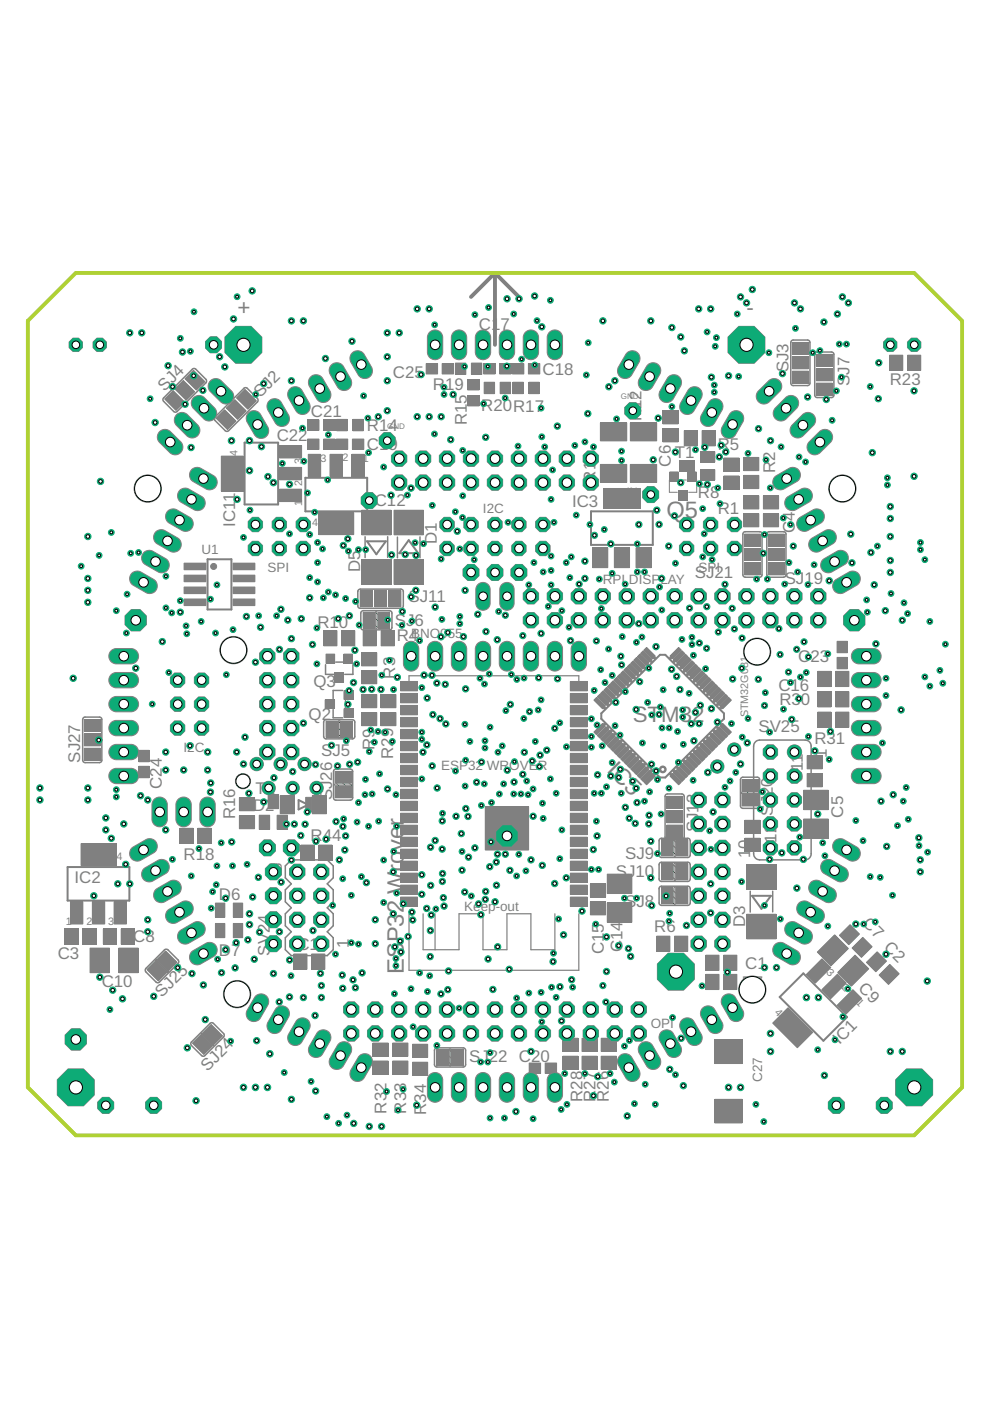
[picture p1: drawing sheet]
<svg xmlns="http://www.w3.org/2000/svg" width="210mm" height="297mm" viewBox="0 0 210 297" stroke-linecap="round" stroke-linejoin="round" font-family="sans-serif">
<defs><g id="words">
<g font-size="5" fill="#808080">
<text x="141.3" y="109.8">Q5</text>
<text x="128.5" y="163.5" transform="rotate(45 128.5 163.5)">IC5</text>
<text x="85.6" y="184.8" transform="rotate(-90 85.6 184.8)">r</text>
<text x="85.6" y="183.2" transform="rotate(-90 85.6 183.2)">over</text>
<text x="85.6" y="189.5" transform="rotate(-90 85.6 189.5)">W</text>
<text x="85.6" y="206.5" transform="rotate(-90 85.6 206.5)">ESP32</text>
</g>
<g font-size="4.7" fill="#808080">
<text x="50.3" y="66.8">+</text>
<text x="158.3" y="66.8">-</text>
<text x="134.1" y="153.1">STM32</text>
</g>
<g font-size="3.6" fill="#808080">
<text x="101.5" y="70">C17</text>
<text x="34.9" y="83.2" transform="rotate(-45 34.9 83.2)">SJ4</text>
<text x="83.3" y="80.2">C25</text>
<text x="91.8" y="82.7">R19</text>
<text x="115.1" y="79.5">C18</text>
<text x="167.2" y="79" transform="rotate(-90 167.2 79)">SJ3</text>
<text x="180.1" y="81.8" transform="rotate(-90 180.1 81.8)">SJ7</text>
<text x="188.7" y="81.6">R23</text>
<text x="55.2" y="84.3" transform="rotate(-45 55.2 84.3)">SJ2</text>
<text x="65.9" y="88.3">C21</text>
<text x="102" y="87.1">R20R17</text>
<text x="136" y="89.3" transform="rotate(-90 136 89.3)">R12</text>
<text x="58.7" y="93.4">C22</text>
<text x="77.8" y="91.4">R14</text>
<text x="77.8" y="95.5">C19</text>
<text x="99" y="90.1" transform="rotate(-90 99 90.1)">R15</text>
<text x="152.2" y="95.5">R5</text>
<text x="142.2" y="98.9" transform="rotate(-90 142.2 98.9)">C6</text>
<text x="143.1" y="97.1">T1</text>
<text x="164.4" y="100.3" transform="rotate(-90 164.4 100.3)">R2</text>
<text x="78.5" y="107.2">IC12</text>
<text x="121.3" y="107.6">IC3</text>
<text x="126.3" y="102.3" transform="rotate(-90 126.3 102.3)">R13</text>
<text x="148" y="105.5">R8</text>
<text x="49.9" y="111.7" transform="rotate(-90 49.9 111.7)">IC11</text>
<text x="152.2" y="108.9">R1</text>
<text x="168.6" y="113" transform="rotate(-90 168.6 113)">C4</text>
<text x="92.6" y="115.3" transform="rotate(-90 92.6 115.3)">D1</text>
<text x="76.4" y="121.4" transform="rotate(-90 76.4 121.4)">D5</text>
<text x="147.3" y="122.6">SJ21</text>
<text x="166.4" y="123.9">SJ19</text>
<text x="86.6" y="127.6">SJ11</text>
<text x="67.3" y="133.2">R10</text>
<text x="83.7" y="132.6">SJ6</text>
<text x="84.1" y="135.9">R4</text>
<text x="83.8" y="143.9" transform="rotate(-90 83.8 143.9)">R3</text>
<text x="169.2" y="140.4">C23</text>
<text x="66.5" y="145.7">Q3</text>
<text x="165" y="146.5">C16</text>
<text x="165.3" y="149.5">R30</text>
<text x="65.4" y="152.7">Q2</text>
<text x="160.8" y="155.1">SV25</text>
<text x="17" y="161.7" transform="rotate(-90 17 161.7)">SJ27</text>
<text x="68.1" y="160.4">SJ5</text>
<text x="79.4" y="159.1" transform="rotate(-90 79.4 159.1)">R9</text>
<text x="83.4" y="160.9" transform="rotate(-90 83.4 160.9)">R29</text>
<text x="172.7" y="157.7">R31</text>
<text x="175.3" y="160.7" transform="rotate(-90 175.3 160.7)">1</text>
<text x="34.3" y="167.3" transform="rotate(-90 34.3 167.3)">C24</text>
<text x="170.2" y="166.1" transform="rotate(-90 170.2 166.1)">C11</text>
<text x="49.8" y="173.7" transform="rotate(-90 49.8 173.7)">R16</text>
<text x="53.6" y="171.8">D2</text>
<text x="54.2" y="168.3">T2</text>
<text x="70.5" y="169.7" transform="rotate(-90 70.5 169.7)">SJ26</text>
<text x="178.7" y="173.3" transform="rotate(-90 178.7 173.3)">C5</text>
<text x="65.8" y="178.2">R44</text>
<text x="148.1" y="176.5" transform="rotate(-90 148.1 176.5)">SJ13</text>
<text x="159" y="180" transform="rotate(-90 159 180)">0</text>
<text x="38.9" y="182.3">R18</text>
<text x="59.7" y="184.8" transform="rotate(-90 59.7 184.8)">8</text>
<text x="130.6" y="185.9">SJ</text>
<text x="132.6" y="182">SJ9</text>
<text x="134.7" y="185.9">10</text>
<text x="159" y="182" transform="rotate(-90 159 182)">1</text>
<text x="164.6" y="181.2" transform="rotate(-90 164.6 181.2)">C12 SJ20</text>
<text x="15.8" y="187.3">IC2</text>
<text x="46.4" y="190.8">D6</text>
<text x="132.6" y="192.2">S</text>
<text x="134.9" y="192.2">J8</text>
<text x="138.7" y="197.5">R6</text>
<text x="158" y="196.5" transform="rotate(-90 158 196.5)">D3</text>
<text x="182.7" y="195.9" transform="rotate(45 182.7 195.9)">C7 C2</text>
<text x="12.3" y="203.4">C3</text>
<text x="28.3" y="199.8">C8</text>
<text x="46.4" y="202.8">D7</text>
<text x="57.2" y="202.6" transform="rotate(-90 57.2 202.6)">SV24</text>
<text x="63" y="201.3">C13</text>
<text x="74" y="201.1" transform="rotate(-90 74 201.1)">1</text>
<text x="128.1" y="202.3" transform="rotate(-90 128.1 202.3)">C15</text>
<text x="132" y="201.9" transform="rotate(-90 132 201.9)">C14</text>
<text x="21.6" y="209.3">C10</text>
<text x="157.3" y="209.5">R7</text>
<text x="158" y="205.4">C1</text>
<text x="181.8" y="209.8" transform="rotate(45 181.8 209.8)">C9</text>
<text x="34.3" y="211.6" transform="rotate(-45 34.3 211.6)">SJ25</text>
<text x="178" y="221.6" transform="rotate(-45 178 221.6)">IC1</text>
<text x="44" y="227.2" transform="rotate(-45 44 227.2)">SJ24</text>
<text x="99.5" y="225.2">SJ22 C20</text>
<text x="123.5" y="233.6" transform="rotate(-90 123.5 233.6)">R28</text>
<text x="126.3" y="233.6" transform="rotate(-90 126.3 233.6)">R27</text>
<text x="129.1" y="233.6" transform="rotate(-90 129.1 233.6)">R26</text>
<text x="82" y="236.1" transform="rotate(-90 82 236.1)">R32</text>
<text x="86.2" y="236.1" transform="rotate(-90 86.2 236.1)">R33</text>
<text x="90.3" y="236.3" transform="rotate(-90 90.3 236.3)">R34</text>
</g>
<g font-size="2.9" fill="#808080">
<text x="102.4" y="108.7">I2C</text>
<text x="42.7" y="117.6">U1</text>
<text x="56.7" y="121.4">SPI</text>
<text x="127.8" y="123.9">RPI DISPLAY</text>
<text x="148.1" y="121.4">SPI</text>
<text x="87.2" y="135.3">BNO055</text>
<text x="38.9" y="159.4">I2C</text>
<text x="93.5" y="163.3">ESP32 WROVER</text>
<text x="98.4" y="193.2">Keep-out</text>
<text x="138" y="217.9">OPI</text>
<text x="161.6" y="229.5" transform="rotate(-90 161.6 229.5)">C27</text>
</g>
<g font-size="2.3" fill="#808080">
<text x="50.3" y="96.6" transform="rotate(-90 50.3 96.6)">4</text>
<text x="64.1" y="98.4" transform="rotate(-90 64.1 98.4)">3</text>
<text x="68" y="97.9">3</text>
<text x="72.6" y="97.8">2</text>
<text x="76.9" y="97.9">1</text>
<text x="64.1" y="107.3" transform="rotate(-90 64.1 107.3)">1</text>
<text x="64.1" y="103" transform="rotate(-90 64.1 103)">2</text>
<text x="132.9" y="104.9">IN-</text>
<text x="66.2" y="111.6">4</text>
<text x="78.3" y="109.9">IN+</text>
<text x="158.6" y="152.1" transform="rotate(-90 158.6 152.1)">STM32G081</text>
<text x="24.7" y="182.3">4</text>
<text x="14" y="196">1</text>
<text x="18.3" y="196">2</text>
<text x="22.9" y="196">3</text>
<text x="175.1" y="206.2" transform="rotate(45 175.1 206.2)">3</text>
<text x="178.4" y="209.5" transform="rotate(45 178.4 209.5)">2</text>
<text x="164.1" y="214.7" transform="rotate(45 164.1 214.7)">4</text>
<text x="181.4" y="212.5" transform="rotate(45 181.4 212.5)">1</text>
</g>
<g font-size="1.7" fill="#808080">
<text x="131.6" y="84.5">GND</text>
<text x="82.1" y="90.9">GND</text>
</g>
</g></defs>
<g fill="#808080" stroke="#808080" stroke-width=".21">
<path d="M85.9 136.6a1.64 1.64 0 0 1 1.7-.6 1.64 1.64 0 0 1 1.2 1.4v3.4a1.64 1.64 0 0 1-1.6 1.5 1.64 1.64 0 0 1-1.7-1.5v-3.4z"/>
<path d="M91 136.6a1.64 1.64 0 0 1 1.7-.6 1.64 1.64 0 0 1 1.2 1.4v3.4a1.64 1.64 0 0 1-1.7 1.5 1.64 1.64 0 0 1-1.6-1.5v-3.4z"/>
<path d="M96.1 136.6a1.64 1.64 0 0 1 1.7-.6 1.64 1.64 0 0 1 1.2 1.4v3.4a1.64 1.64 0 0 1-1.7 1.5 1.64 1.64 0 0 1-1.6-1.5v-3.4z"/>
<path d="M101.1 136.6a1.64 1.64 0 0 1 1.8-.6 1.64 1.64 0 0 1 1.1 1.4v3.4a1.64 1.64 0 0 1-1.6 1.5 1.64 1.64 0 0 1-1.6-1.5v-3.4z"/>
<path d="M106.2 136.6a1.64 1.64 0 0 1 1.8-.6 1.64 1.64 0 0 1 1.1 1.4v3.4a1.64 1.64 0 0 1-1.6 1.5 1.64 1.64 0 0 1-1.6-1.5v-3.4z"/>
<path d="M111.3 136.6a1.64 1.64 0 0 1 1.7-.6 1.64 1.64 0 0 1 1.2 1.4v3.4a1.64 1.64 0 0 1-1.6 1.5 1.64 1.64 0 0 1-1.7-1.5v-3.4z"/>
<path d="M116.4 136.6a1.64 1.64 0 0 1 1.7-.6 1.64 1.64 0 0 1 1.2 1.4v3.4a1.64 1.64 0 0 1-1.7 1.5 1.64 1.64 0 0 1-1.6-1.5v-3.4z"/>
<path d="M121.5 136.6a1.64 1.64 0 0 1 1.7-.6 1.64 1.64 0 0 1 1.2 1.4v3.4a1.64 1.64 0 0 1-1.7 1.5 1.64 1.64 0 0 1-1.6-1.5v-3.4z"/>
<path d="M188.7 204.5l1.9 2-2.2 2.2-2-2z"/>
<path d="M183.7 204l2.3-2.2 2 2-2.3 2.2z"/>
<path d="M140.5 90.9h3.3v2.8h-3.3z"/>
<path d="M140.5 87.1h3.3v2.8h-3.3z"/>
<path d="M177.2 142.3h2.8v3.3h-2.8z"/>
<path d="M173.4 142.3h2.8v3.3h-2.8z"/>
<path d="M178 198.3l2.2-2.3 2 2-2.2 2.3z"/>
<path d="M180.7 201l2.2-2.3 2 2-2.3 2.3z"/>
<path d="M13.8 197h2.8v3.2h-2.8z"/>
<path d="M17.6 197h2.8v3.2h-2.8z"/>
<path d="M25.7 197h2.8v3.2h-2.8z"/>
<path d="M21.9 197h2.8v3.2h-2.8z"/>
<path d="M161.9 105.1h3.2v2.8h-3.2z"/>
<path d="M161.9 108.9h3.2v2.8h-3.2z"/>
<path d="M157.9 173.9h3.2v2.8h-3.2z"/>
<path d="M157.9 177.7h3.2v2.8h-3.2z"/>
<path d="M149.6 202.5h2.8v3.2h-2.8z"/>
<path d="M153.4 202.5h2.8v3.2h-2.8z"/>
<path d="M62.3 202.3h2.8v3.2h-2.8z"/>
<path d="M66.1 202.3h2.8v3.2h-2.8z"/>
<path d="M83.5 108.2h6.3v5.2h-6.3z"/>
<path d="M83.5 118.7h6.3v5.2h-6.3z"/>
<path d="M158.3 193.8h6.2v5.3h-6.2z"/>
<path d="M158.3 183.3h6.2v5.3h-6.2z"/>
<path d="M157.3 165.3h3.4v2.5h-3.4z"/>
<path d="M157.3 168.3h3.4v2.6h-3.4z"/>
<path d="M157.2 167.9h3.6v.3h-3.6z"/>
<path d="M160.7 83l2.4-2.4a1.64 1.64 0 0 1 2.2 .1 1.64 1.64 0 0 1 .1 2.2l-2.4 2.4a1.64 1.64 0 0 1-2.2-.1 1.64 1.64 0 0 1-.1-2.2z"/>
<path d="M166.7 84.2a1.64 1.64 0 0 1 2.2 .1 1.64 1.64 0 0 1 .1 2.2l-2.4 2.4a1.64 1.64 0 0 1-2.2-.1 1.64 1.64 0 0 1-.1-2.2z"/>
<path d="M170.3 87.8a1.64 1.64 0 0 1 2.2 .1 1.64 1.64 0 0 1 .1 2.2l-2.4 2.4a1.64 1.64 0 0 1-2.2-.1 1.64 1.64 0 0 1-.1-2.2z"/>
<path d="M171.5 93.8l2.4-2.4a1.64 1.64 0 0 1 2.2 .1 1.64 1.64 0 0 1 .1 2.2l-2.4 2.4a1.64 1.64 0 0 1-2.2-.1 1.64 1.64 0 0 1-.1-2.2z"/>
<path d="M33.7 91.6a1.64 1.64 0 0 1 2.3-.2l2.4 2.4a1.64 1.64 0 0 1-.1 2.2 1.64 1.64 0 0 1-2.2 .1l-2.6-2.6-.1-1z"/>
<path d="M37.3 88a1.64 1.64 0 0 1 2.3-.2l2.4 2.4a1.64 1.64 0 0 1-.1 2.2 1.64 1.64 0 0 1-2.2 .1l-2.6-2.7-.1-.9z"/>
<path d="M40.9 84.4a1.65 1.65 0 0 1 2.3-.2l2.4 2.4a1.64 1.64 0 0 1-.1 2.2 1.64 1.64 0 0 1-2.2 .1l-2.6-2.7-.1-.9z"/>
<path d="M44.5 80.9a1.64 1.64 0 0 1 2.3-.3l2.4 2.4a1.64 1.64 0 0 1-.1 2.2 1.64 1.64 0 0 1-2.2 .1l-2.6-2.6-.2-1z"/>
<path d="M14.9 191.2h2.7v4.7h-2.7z"/>
<path d="M19.6 191.2h2.6v4.7h-2.6z"/>
<path d="M24.2 191.2h2.6v4.7h-2.6z"/>
<path d="M17.2 178.9h7.4v4.6h-7.4z"/>
<path d="M180.8 209.8l1.9 1.9-3.3 3.3-1.9-1.9z"/>
<path d="M174.2 209.8l3.4-3.3 1.8 1.9-3.3 3.3z"/>
<path d="M174.3 203.3l1.8 1.8-3.3 3.3-1.8-1.8z"/>
<path d="M167.1 213.7l5.2 5.2-3.2 3.2-5.3-5.2z"/>
<path d="M95.7 222.5h2.5v3.4h-2.5z"/>
<path d="M92.6 222.5h2.6v3.4h-2.6z"/>
<path d="M95.3 222.4h.3v3.6h-.3z"/>
<path d="M143.3 188.2h2.5v3.4h-2.5z"/>
<path d="M140.3 188.2h2.5v3.4h-2.5z"/>
<path d="M142.9 188.1h.3v3.6h-.3z"/>
<path d="M143.3 183.2h2.5v3.3h-2.5z"/>
<path d="M140.3 183.2h2.5v3.3h-2.5z"/>
<path d="M142.9 183h.3v3.7h-.3z"/>
<path d="M143.3 178.1h2.5v3.4h-2.5z"/>
<path d="M140.3 178.1h2.5v3.4h-2.5z"/>
<path d="M142.9 177.9h.3v3.7h-.3z"/>
<path d="M72.9 138.7h1.8v2h-1.8z"/>
<path d="M69.1 138.7h1.9v2h-1.9z"/>
<path d="M71 142.7h1.8v2h-1.8z"/>
<path d="M72.9 150.3h2v1.8h-2z"/>
<path d="M72.9 146.5h2v1.8h-2z"/>
<path d="M68.9 148.4h2v1.8h-2z"/>
<path d="M173.4 146.7h2.8v3.2h-2.8z"/>
<path d="M177.2 146.7h2.8v3.2h-2.8z"/>
<path d="M80.7 151.1h3.2v2.8h-3.2z"/>
<path d="M80.7 147.3h3.2v2.8h-3.2z"/>
<path d="M72.4 133.7h2.8v3.2h-2.8z"/>
<path d="M68.6 133.7h2.8v3.2h-2.8z"/>
<path d="M76.7 151.1h3.2v2.8h-3.2z"/>
<path d="M76.7 147.3h3.2v2.8h-3.2z"/>
<path d="M83.3 221.1h3.2v2.8h-3.2z"/>
<path d="M83.3 225h3.2v2.8h-3.2z"/>
<path d="M76.7 138.4h3.2v2.8h-3.2z"/>
<path d="M76.7 142.2h3.2v2.8h-3.2z"/>
<path d="M80.8 133.7h2.8v3.2h-2.8z"/>
<path d="M77 133.7h2.8v3.2h-2.8z"/>
<path d="M177.2 151h2.8v3.2h-2.8z"/>
<path d="M173.4 151h2.8v3.2h-2.8z"/>
<path d="M153.5 100.9h3.2v2.8h-3.2z"/>
<path d="M153.5 97.1h3.2v2.8h-3.2z"/>
<path d="M139.2 198.5h2.8v3.2h-2.8z"/>
<path d="M143 198.5h2.8v3.2h-2.8z"/>
<path d="M153.4 206.6h2.8v3.2h-2.8z"/>
<path d="M149.6 206.6h2.8v3.2h-2.8z"/>
<path d="M123.4 223.9h3.2v2.8h-3.2z"/>
<path d="M123.4 220.1h3.2v2.8h-3.2z"/>
<path d="M119.3 223.9h3.3v2.8h-3.3z"/>
<path d="M119.3 220.1h3.3v2.8h-3.3z"/>
<path d="M79.1 221.1h3.2v2.8h-3.2z"/>
<path d="M79.1 225h3.2v2.8h-3.2z"/>
<path d="M87.5 221.4h3.2v2.8h-3.2z"/>
<path d="M87.5 225.2h3.2v2.8h-3.2z"/>
<path d="M157.7 100.8h3.2v2.8h-3.2z"/>
<path d="M157.7 97h3.2v2.8h-3.2z"/>
<path d="M157.7 108.9h3.2v2.8h-3.2z"/>
<path d="M157.7 105.1h3.2v2.8h-3.2z"/>
<path d="M127.5 223.9h3.2v2.8h-3.2z"/>
<path d="M127.5 220.1h3.2v2.8h-3.2z"/>
<path d="M76.4 125.2h2.5v3.4h-2.5z"/>
<path d="M79.4 125.2h2.6v3.4h-2.6z"/>
<path d="M82.5 125.2h2.5v3.4h-2.5z"/>
<path d="M50.1 84.4l1.8-1.8 2.5 2.4-1.8 1.8z"/>
<path d="M48 86.5l1.8-1.8 2.4 2.4-1.8 1.8z"/>
<path d="M45.8 88.7l1.8-1.8 2.4 2.4-1.8 1.8z"/>
<path d="M39.2 80.3l1.8-1.8 2.4 2.4-1.8 1.8z"/>
<path d="M37.1 82.5l1.8-1.8 2.4 2.4-1.8 1.8z"/>
<path d="M34.9 84.6l1.8-1.8 2.4 2.4-1.8 1.8z"/>
<path d="M168 72.6h3.4v2.5h-3.4z"/>
<path d="M168 75.6h3.4v2.6h-3.4z"/>
<path d="M168 78.7h3.4v2.5h-3.4z"/>
<path d="M162.9 119.3h3.4v2.6h-3.4z"/>
<path d="M162.9 116.3h3.4v2.5h-3.4z"/>
<path d="M162.9 113.2h3.4v2.6h-3.4z"/>
<path d="M157.8 119.3h3.4v2.6h-3.4z"/>
<path d="M157.8 116.3h3.4v2.5h-3.4z"/>
<path d="M157.8 113.2h3.4v2.6h-3.4z"/>
<path d="M173.1 81.2h3.4v2.6h-3.4z"/>
<path d="M173.1 78.2h3.4v2.5h-3.4z"/>
<path d="M173.1 75.1h3.4v2.6h-3.4z"/>
<path d="M144.2 97.7h3v2.2h-3z"/>
<path d="M148.5 95.8h3.1v2.2h-3.1z"/>
<path d="M148.5 99.6h3.1v2.2h-3.1z"/>
<path d="M91 70.5a1.64 1.64 0 0 1 1.7-.5 1.64 1.64 0 0 1 1.2 1.4v3.4a1.64 1.64 0 0 1-1.7 1.5 1.64 1.64 0 0 1-1.6-1.5v-3.4z"/>
<path d="M96.1 70.5a1.64 1.64 0 0 1 1.7-.5 1.64 1.64 0 0 1 1.2 1.4v3.4a1.64 1.64 0 0 1-1.7 1.5 1.64 1.64 0 0 1-1.6-1.5v-3.4z"/>
<path d="M101.1 70.5a1.64 1.64 0 0 1 1.8-.5 1.64 1.64 0 0 1 1.1 1.4v3.4a1.64 1.64 0 0 1-1.6 1.5 1.64 1.64 0 0 1-1.6-1.5v-3.4z"/>
<path d="M106.2 70.5a1.64 1.64 0 0 1 1.8-.5 1.64 1.64 0 0 1 1.1 1.4v3.4a1.64 1.64 0 0 1-1.6 1.5 1.64 1.64 0 0 1-1.6-1.5v-3.4z"/>
<path d="M111.3 70.5a1.64 1.64 0 0 1 1.7-.5 1.64 1.64 0 0 1 1.2 1.4v3.4a1.64 1.64 0 0 1-1.6 1.5 1.64 1.64 0 0 1-1.7-1.5v-3.4z"/>
<path d="M116.4 70.5a1.64 1.64 0 0 1 1.7-.5 1.64 1.64 0 0 1 1.2 1.4v3.4a1.64 1.64 0 0 1-1.7 1.5 1.64 1.64 0 0 1-1.6-1.5v-3.4z"/>
<path d="M52.6 87.6a1.64 1.64 0 0 1 2.6 .1l1.7 3a1.64 1.64 0 0 1-.7 2.1 1.64 1.64 0 0 1-2.2-.5l-1.7-2.9-.1-1z"/>
<path d="M57 85a1.64 1.64 0 0 1 2.6 .2l1.7 2.9a1.64 1.64 0 0 1-.7 2.1 1.64 1.64 0 0 1-2.2-.5l-1.7-2.9-.1-.9z"/>
<path d="M61.4 82.5a1.64 1.64 0 0 1 2.5 .2l1.7 2.9a1.64 1.64 0 0 1-.6 2.1 1.64 1.64 0 0 1-2.2-.5l-1.7-2.9-.1-1z"/>
<path d="M65.8 79.9a1.64 1.64 0 0 1 2.5 .2l1.7 2.9a1.64 1.64 0 0 1-.6 2.1 1.64 1.64 0 0 1-2.2-.4l-1.7-3-.1-.9z"/>
<path d="M70.2 77.4a1.64 1.64 0 0 1 2.5 .2l1.7 2.9a1.64 1.64 0 0 1-.6 2.1 1.64 1.64 0 0 1-2.2-.5l-1.7-2.9-.1-.9z"/>
<path d="M74.6 74.9a1.64 1.64 0 0 1 2.6 .1l1.6 3a1.64 1.64 0 0 1-.6 2.1 1.64 1.64 0 0 1-2.2-.5l-1.7-2.9-.1-1z"/>
<path d="M164.3 101.1l3.1-1.9a1.63 1.63 0 0 1 2.1 .7 1.63 1.63 0 0 1-.5 2.1l-2.9 1.7a1.64 1.64 0 0 1-2-.5 1.64 1.64 0 0 1 .2-2.1z"/>
<path d="M166.8 105.5l3.1-1.9a1.63 1.63 0 0 1 2.1 .7 1.63 1.63 0 0 1-.4 2.1l-2.9 1.7a1.64 1.64 0 0 1-2-.5 1.64 1.64 0 0 1 .1-2.1z"/>
<path d="M169.3 109.9l3.2-1.9a1.63 1.63 0 0 1 2.1 .7 1.63 1.63 0 0 1-.5 2.1l-2.9 1.7a1.64 1.64 0 0 1-2-.5 1.64 1.64 0 0 1 .1-2.1z"/>
<path d="M171.9 114.3l3.1-1.9a1.63 1.63 0 0 1 2.1 .7 1.63 1.63 0 0 1-.4 2.2l-2.9 1.6a1.64 1.64 0 0 1-2.1-.5 1.64 1.64 0 0 1 .2-2.1z"/>
<path d="M174.4 118.7l3.2-1.9a1.63 1.63 0 0 1 2.1 .7 1.63 1.63 0 0 1-.5 2.1l-2.9 1.7a1.64 1.64 0 0 1-2-.5 1.64 1.64 0 0 1 .1-2.1z"/>
<path d="M177 123.1l3.1-1.9a1.63 1.63 0 0 1 2.1 .7 1.63 1.63 0 0 1-.5 2.1l-2.9 1.7a1.64 1.64 0 0 1-2-.5 1.64 1.64 0 0 1 .2-2.1z"/>
<path d="M132.9 74.8a1.64 1.64 0 0 1 2.1-.1 1.64 1.64 0 0 1 .6 2l-1.7 2.9a1.64 1.64 0 0 1-2.2 .5 1.64 1.64 0 0 1-.7-2.1z"/>
<path d="M137.4 77.3a1.64 1.64 0 0 1 2-.1 1.64 1.64 0 0 1 .6 2l-1.7 2.9a1.64 1.64 0 0 1-2.2 .5 1.64 1.64 0 0 1-.7-2.1z"/>
<path d="M141.8 79.9a1.64 1.64 0 0 1 2-.2 1.64 1.64 0 0 1 .6 2l-1.7 3a1.64 1.64 0 0 1-2.2 .4 1.64 1.64 0 0 1-.7-2.1z"/>
<path d="M146.1 82.4a1.64 1.64 0 0 1 2.1-.1 1.64 1.64 0 0 1 .6 2l-1.7 2.9a1.64 1.64 0 0 1-2.2 .5 1.64 1.64 0 0 1-.7-2.1z"/>
<path d="M150.5 85a1.64 1.64 0 0 1 2.1-.2 1.64 1.64 0 0 1 .6 2l-1.7 2.9a1.64 1.64 0 0 1-2.2 .5 1.64 1.64 0 0 1-.7-2.1z"/>
<path d="M154.9 87.5a1.64 1.64 0 0 1 2.1-.1 1.64 1.64 0 0 1 .6 2l-1.7 2.9a1.64 1.64 0 0 1-2.2 .5 1.64 1.64 0 0 1-.7-2.1z"/>
<path d="M28 121.5l.9-.4h.6l3.2 1.8a1.63 1.63 0 0 1 .4 2.1 1.63 1.63 0 0 1-2 .7l-2.9-1.7a1.67 1.67 0 0 1-.2-2.5z"/>
<path d="M30.5 117.1l.9-.4h.6l3.2 1.8a1.63 1.63 0 0 1 .5 2.1 1.63 1.63 0 0 1-2.1 .7l-2.9-1.7a1.67 1.67 0 0 1-.2-2.5z"/>
<path d="M33.1 112.7l.8-.4h.7l3.2 1.8a1.63 1.63 0 0 1 .4 2.2 1.63 1.63 0 0 1-2.1 .6l-2.9-1.6a1.67 1.67 0 0 1-.1-2.6z"/>
<path d="M35.6 108.3l.9-.4h.6l3.2 1.8a1.63 1.63 0 0 1 .5 2.2 1.63 1.63 0 0 1-2.1 .6l-2.9-1.7a1.67 1.67 0 0 1-.2-2.5z"/>
<path d="M38.1 103.9l.9-.4h.6l3.2 1.8a1.63 1.63 0 0 1 .5 2.1 1.63 1.63 0 0 1-2.1 .7l-2.9-1.7a1.67 1.67 0 0 1-.2-2.5z"/>
<path d="M40.7 99.5l.9-.4h.6l3.2 1.8a1.63 1.63 0 0 1 .4 2.1 1.63 1.63 0 0 1-2 .7l-2.9-1.7a1.67 1.67 0 0 1-.2-2.5z"/>
<path d="M23.7 163.3l.8-.4h3.4a1.64 1.64 0 0 1 1.5 1.6 1.64 1.64 0 0 1-1.5 1.7h-3.4a1.64 1.64 0 0 1-1.4-1.2 1.64 1.64 0 0 1 .6-1.7z"/>
<path d="M23.7 158.2l.8-.4h3.4a1.64 1.64 0 0 1 1.5 1.6 1.64 1.64 0 0 1-1.5 1.7h-3.4a1.64 1.64 0 0 1-1.4-1.2 1.64 1.64 0 0 1 .6-1.7z"/>
<path d="M23.7 153.1l.8-.4h3.4a1.64 1.64 0 0 1 1.5 1.7 1.64 1.64 0 0 1-1.5 1.6h-3.4a1.64 1.64 0 0 1-1.4-1.2 1.64 1.64 0 0 1 .6-1.7z"/>
<path d="M23.7 148l.8-.3h3.4a1.64 1.64 0 0 1 1.5 1.6 1.64 1.64 0 0 1-1.5 1.6h-3.4a1.64 1.64 0 0 1-1.4-1.1 1.64 1.64 0 0 1 .6-1.8z"/>
<path d="M23.7 142.9l.8-.3h3.4a1.64 1.64 0 0 1 1.5 1.6 1.64 1.64 0 0 1-1.5 1.6h-3.4a1.64 1.64 0 0 1-1.4-1.1 1.64 1.64 0 0 1 .6-1.8z"/>
<path d="M23.7 137.9l.8-.4h3.4a1.64 1.64 0 0 1 1.5 1.6 1.64 1.64 0 0 1-1.5 1.7h-3.4a1.64 1.64 0 0 1-1.4-1.2 1.64 1.64 0 0 1 .6-1.7z"/>
<path d="M40.6 201.8l3.2-1.9a1.63 1.63 0 0 1 2 .7 1.63 1.63 0 0 1-.4 2.2l-2.9 1.6a1.64 1.64 0 0 1-2-.5 1.64 1.64 0 0 1 .1-2.1z"/>
<path d="M38.1 197.4l3.1-1.9a1.63 1.63 0 0 1 2.1 .7 1.63 1.63 0 0 1-.5 2.2l-2.9 1.6a1.64 1.64 0 0 1-2-.5 1.64 1.64 0 0 1 .2-2.1z"/>
<path d="M35.5 193l3.2-1.8a1.63 1.63 0 0 1 2.1 .6 1.63 1.63 0 0 1-.5 2.2l-2.9 1.6a1.64 1.64 0 0 1-2-.5 1.64 1.64 0 0 1 .1-2.1z"/>
<path d="M33 188.6l3.1-1.8a1.63 1.63 0 0 1 2.1 .6 1.63 1.63 0 0 1-.4 2.2l-2.9 1.6a1.64 1.64 0 0 1-2-.5 1.64 1.64 0 0 1 .1-2.1z"/>
<path d="M30.4 184.2l3.2-1.8a1.63 1.63 0 0 1 2.1 .6 1.63 1.63 0 0 1-.5 2.2l-2.9 1.6a1.64 1.64 0 0 1-2-.5 1.64 1.64 0 0 1 .1-2.1z"/>
<path d="M27.9 179.8l3.2-1.9a1.63 1.63 0 0 1 2 .7 1.63 1.63 0 0 1-.4 2.2l-2.9 1.6a1.64 1.64 0 0 1-2-.5 1.64 1.64 0 0 1 .1-2.1z"/>
<path d="M76.2 223.8a1.64 1.64 0 0 1 2.1-.1 1.64 1.64 0 0 1 .5 2l-1.6 2.9a1.64 1.64 0 0 1-2.2 .5 1.64 1.64 0 0 1-.7-2.1z"/>
<path d="M71.8 221.3a1.64 1.64 0 0 1 2.1-.1 1.64 1.64 0 0 1 .5 2l-1.7 2.9a1.64 1.64 0 0 1-2.1 .5 1.64 1.64 0 0 1-.7-2.1z"/>
<path d="M67.4 218.8a1.64 1.64 0 0 1 2.1-.2 1.64 1.64 0 0 1 .5 2l-1.7 2.9a1.63 1.63 0 0 1-2.1 .5 1.63 1.63 0 0 1-.7-2.1z"/>
<path d="M63 216.2a1.64 1.64 0 0 1 2.1-.1 1.64 1.64 0 0 1 .5 2l-1.7 2.9a1.63 1.63 0 0 1-2.1 .5 1.63 1.63 0 0 1-.7-2.1z"/>
<path d="M58.6 213.7a1.64 1.64 0 0 1 2.1-.1 1.64 1.64 0 0 1 .5 2l-1.6 2.9a1.63 1.63 0 0 1-2.2 .4 1.63 1.63 0 0 1-.7-2.1z"/>
<path d="M54.2 211.1a1.64 1.64 0 0 1 2.1-.1 1.64 1.64 0 0 1 .5 2l-1.6 2.9a1.63 1.63 0 0 1-2.2 .5 1.63 1.63 0 0 1-.7-2.1z"/>
<path d="M116.6 227.8a1.64 1.64 0 0 1 2.7 1.1v3.3a1.64 1.64 0 0 1-1.7 1.5 1.64 1.64 0 0 1-1.6-1.5v-3.3l.2-.6z"/>
<path d="M111.5 227.8a1.64 1.64 0 0 1 2.7 1.1v3.3a1.64 1.64 0 0 1-1.6 1.5 1.64 1.64 0 0 1-1.7-1.5v-3.3l.2-.6z"/>
<path d="M106.4 227.8a1.64 1.64 0 0 1 2.7 1.1v3.3a1.64 1.64 0 0 1-1.6 1.5 1.64 1.64 0 0 1-1.6-1.5v-3.3l.1-.6z"/>
<path d="M101.4 227.8a1.64 1.64 0 0 1 2.6 1.1v3.3a1.64 1.64 0 0 1-1.6 1.5 1.64 1.64 0 0 1-1.6-1.5v-3.3l.2-.6z"/>
<path d="M96.3 227.8a1.64 1.64 0 0 1 2.7 1.1v3.3a1.64 1.64 0 0 1-1.7 1.5 1.64 1.64 0 0 1-1.6-1.5v-3.3l.2-.6z"/>
<path d="M91.2 227.8a1.64 1.64 0 0 1 2.7 1.1v3.3a1.64 1.64 0 0 1-1.7 1.5 1.64 1.64 0 0 1-1.6-1.5v-3.3l.2-.6z"/>
<path d="M153.3 211.2a1.67 1.67 0 0 1 2.6 .2l1.6 2.9a1.63 1.63 0 0 1-.6 2.1 1.63 1.63 0 0 1-2.2-.5l-1.7-3.2-.1-.6z"/>
<path d="M148.9 213.8a1.67 1.67 0 0 1 2.6 .1l1.6 2.9a1.63 1.63 0 0 1-.6 2.1 1.63 1.63 0 0 1-2.2-.4l-1.8-3.2v-.7z"/>
<path d="M144.5 216.3a1.67 1.67 0 0 1 2.6 .2l1.6 2.9a1.63 1.63 0 0 1-.6 2.1 1.63 1.63 0 0 1-2.2-.5l-1.8-3.2v-.6z"/>
<path d="M140.1 218.8a1.67 1.67 0 0 1 2.6 .2l1.7 2.9a1.63 1.63 0 0 1-.7 2.1 1.63 1.63 0 0 1-2.2-.5l-1.7-3.2-.1-.6z"/>
<path d="M135.8 221.4a1.64 1.64 0 0 1 2.5 .1l1.7 3a1.64 1.64 0 0 1-.7 2 1.64 1.64 0 0 1-2.2-.4l-1.7-2.9-.1-1z"/>
<path d="M131.4 223.9a1.64 1.64 0 0 1 2.5 .2l1.7 2.9a1.64 1.64 0 0 1-.7 2.1 1.64 1.64 0 0 1-2.2-.5l-1.7-2.9-.1-1z"/>
<path d="M177 178.2l.9-.4h.6l3.2 1.8a1.63 1.63 0 0 1 .5 2.2 1.63 1.63 0 0 1-2.1 .6l-2.9-1.6a1.67 1.67 0 0 1-.2-2.6z"/>
<path d="M174.5 182.6l.9-.4h.6l3.2 1.8a1.63 1.63 0 0 1 .5 2.2 1.63 1.63 0 0 1-2.1 .6l-2.9-1.6a1.67 1.67 0 0 1-.2-2.6z"/>
<path d="M172 187l.8-.4h.7l3.2 1.8a1.63 1.63 0 0 1 .4 2.2 1.63 1.63 0 0 1-2.1 .6l-2.9-1.6a1.67 1.67 0 0 1-.1-2.6z"/>
<path d="M169.4 191.4l.9-.4 .6 .1 3.2 1.7a1.63 1.63 0 0 1 .5 2.2 1.63 1.63 0 0 1-2.1 .6l-2.9-1.6a1.67 1.67 0 0 1-.2-2.6z"/>
<path d="M166.9 195.8l.8-.4h.7l3.2 1.8a1.63 1.63 0 0 1 .4 2.2 1.63 1.63 0 0 1-2.1 .6l-2.9-1.6a1.67 1.67 0 0 1-.1-2.6z"/>
<path d="M164.3 200.2l.9-.4h.6l3.2 1.8a1.63 1.63 0 0 1 .5 2.2 1.63 1.63 0 0 1-2.1 .6l-2.9-1.6a1.67 1.67 0 0 1-.2-2.6z"/>
<path d="M180.9 138.1l.5-.4 .6-.2h3.4a1.64 1.64 0 0 1 1.4 1.6 1.64 1.64 0 0 1-1.4 1.7h-3.4a1.65 1.65 0 0 1-1.1-2.7z"/>
<path d="M180.9 143.2l.5-.4 .6-.2h3.4a1.64 1.64 0 0 1 1.4 1.6 1.64 1.64 0 0 1-1.4 1.6h-3.4a1.65 1.65 0 0 1-1.1-2.6z"/>
<path d="M180.9 148.3l.5-.5 .6-.1h3.4a1.64 1.64 0 0 1 1.4 1.6 1.64 1.64 0 0 1-1.4 1.6h-3.4a1.65 1.65 0 0 1-1.1-2.6z"/>
<path d="M180.9 153.3l.5-.4 .6-.2h3.4a1.64 1.64 0 0 1 1.4 1.7 1.64 1.64 0 0 1-1.4 1.6h-3.4a1.65 1.65 0 0 1-1.1-2.7z"/>
<path d="M180.9 158.4l.5-.4 .6-.2h3.4a1.64 1.64 0 0 1 1.4 1.6 1.64 1.64 0 0 1-1.4 1.7h-3.4a1.65 1.65 0 0 1-1.1-2.7z"/>
<path d="M180.9 163.5l.5-.4 .6-.2h3.4a1.64 1.64 0 0 1 1.4 1.6 1.64 1.64 0 0 1-1.4 1.7h-3.4a1.65 1.65 0 0 1-1.1-2.7z"/>
<path d="M33.3 203.4l1.8-1.8 2.4 2.4-1.8 1.8z"/>
<path d="M33 203.8l2.4 2.4-1.8 1.8-2.4-2.4z"/>
<path d="M32.9 203.6l.3-.2 2.6 2.6-.3 .2z"/>
<path d="M43 219l1.8-1.8 2.4 2.4-1.8 1.8z"/>
<path d="M40.8 221.2l1.8-1.8 2.4 2.4-1.8 1.8z"/>
<path d="M42.6 219.2l.2-.2 2.6 2.6-.2 .2z"/>
<path d="M84.9 144.5h3.6v2h-3.6z"/>
<path d="M120.9 144.5h3.6v2h-3.6z"/>
<path d="M120.9 185.1h3.6v2h-3.6z"/>
<path d="M120.9 190.2h3.6v2h-3.6z"/>
<path d="M102.9 171h9.2v9.2h-9.2z"/>
<path d="M84.9 190.2h3.6v2h-3.6z"/>
<path d="M120.9 154.6h3.6v2h-3.6z"/>
<path d="M84.9 157.2h3.6v2h-3.6z"/>
<path d="M84.9 154.6h3.6v2h-3.6z"/>
<path d="M84.9 159.7h3.6v2h-3.6z"/>
<path d="M84.9 167.3h3.6v2h-3.6z"/>
<path d="M120.9 157.2h3.6v2h-3.6z"/>
<path d="M120.9 152.1h3.6v2h-3.6z"/>
<path d="M120.9 159.7h3.6v2h-3.6z"/>
<path d="M84.9 152.1h3.6v2h-3.6z"/>
<path d="M84.9 169.9h3.6v2h-3.6z"/>
<path d="M84.9 172.4h3.6v2h-3.6z"/>
<path d="M84.9 177.5h3.6v2h-3.6z"/>
<path d="M84.9 185.1h3.6v2h-3.6z"/>
<path d="M84.9 187.7h3.6v2h-3.6z"/>
<path d="M120.9 167.3h3.6v2h-3.6z"/>
<path d="M120.9 164.8h3.6v2h-3.6z"/>
<path d="M120.9 162.3h3.6v2h-3.6z"/>
<path d="M120.9 172.4h3.6v2h-3.6z"/>
<path d="M120.9 169.9h3.6v2h-3.6z"/>
<path d="M120.9 177.5h3.6v2h-3.6z"/>
<path d="M120.9 175h3.6v2h-3.6z"/>
<path d="M84.9 175h3.6v2h-3.6z"/>
<path d="M84.9 162.3h3.6v2h-3.6z"/>
<path d="M84.9 164.8h3.6v2h-3.6z"/>
<path d="M84.9 180h3.6v2h-3.6z"/>
<path d="M84.9 147h3.6v2h-3.6z"/>
<path d="M84.9 149.6h3.6v2h-3.6z"/>
<path d="M120.9 149.6h3.6v2h-3.6z"/>
<path d="M120.9 147h3.6v2h-3.6z"/>
<path d="M120.9 180h3.6v2h-3.6z"/>
<path d="M120.9 182.6h3.6v2h-3.6z"/>
<path d="M84.9 182.6h3.6v2h-3.6z"/>
<path d="M120.9 187.7h3.6v2h-3.6z"/>
<path d="M173.3 201.9l3.7-3.7 2.9 2.9-3.7 3.7z"/>
<path d="M181.3 202.5l2.9 2.9-3.7 3.7-2.9-2.9z"/>
<path d="M25.2 201h4.1v5.2h-4.1z"/>
<path d="M19.1 201h4.1v5.2h-4.1z"/>
<path d="M170.4 173.7h5.2v4.1h-5.2z"/>
<path d="M170.4 167.6h5.2v4.1h-5.2z"/>
<path d="M192.4 75.3h2.8v3.2h-2.8z"/>
<path d="M188.6 75.3h2.8v3.2h-2.8z"/>
<path d="M72.2 152.9h2.5v3.4h-2.5z"/>
<path d="M69.1 152.9h2.6v3.4h-2.6z"/>
<path d="M71.8 152.8h.3v3.6h-.3z"/>
<path d="M80.1 129.8h2.5v3.4h-2.5z"/>
<path d="M77 129.8h2.5v3.4h-2.5z"/>
<path d="M79.7 129.7h.2v3.6h-.2z"/>
<path d="M59.3 103.7h4.6v2.6h-4.6z"/>
<path d="M59.3 99.1h4.6v2.6h-4.6z"/>
<path d="M59.3 94.5h4.6v2.6h-4.6z"/>
<path d="M46.9 96.7h4.6v7.4h-4.6z"/>
<path d="M74.6 96.3h2.6v4.7h-2.6z"/>
<path d="M70 96.3h2.6v4.7h-2.6z"/>
<path d="M65.4 96.3h2.6v4.7h-2.6z"/>
<path d="M67.6 108.7h7.4v4.6h-7.4z"/>
<path d="M106.3 124a1.54 1.54 0 0 1 1.6-.5 1.54 1.54 0 0 1 1.1 1.4v3.1a1.53 1.53 0 0 1-1.5 1.4 1.53 1.53 0 0 1-1.5-1.4v-3.1z"/>
<path d="M101.2 124a1.54 1.54 0 0 1 1.6-.5 1.54 1.54 0 0 1 1.1 1.4v3.1a1.53 1.53 0 0 1-1.5 1.4 1.53 1.53 0 0 1-1.5-1.4v-3.1z"/>
<path d="M76.7 118.7h6.2v5.2h-6.2z"/>
<path d="M76.7 108.2h6.2v5.2h-6.2z"/>
<path d="M56.9 168.4h2.2v3h-2.2z"/>
<path d="M58.8 172.8h2.2v3.1h-2.2z"/>
<path d="M55 172.8h2.2v3.1h-2.2z"/>
<path d="M50.8 172.9h3.2v2.8h-3.2z"/>
<path d="M50.8 169.1h3.2v2.8h-3.2z"/>
<path d="M66.2 168.7h3v3.8h-3z"/>
<path d="M59.4 168.7h3v3.8h-3z"/>
<path d="M49.5 191.5h2v3h-2z"/>
<path d="M45.7 191.5h2v3h-2z"/>
<path d="M49.5 195.8h2v3h-2z"/>
<path d="M45.7 195.8h2v3h-2z"/>
<path d="M125.2 187.4h3.2v2.8h-3.2z"/>
<path d="M125.2 191.2h3.2v2.8h-3.2z"/>
<path d="M128.8 185.3h5.2v4.1h-5.2z"/>
<path d="M128.8 191.4h5.2v4.1h-5.2z"/>
<path d="M63.8 179.2h2.8v3.2h-2.8z"/>
<path d="M67.6 179.2h2.8v3.2h-2.8z"/>
<path d="M145.1 91.3h2.8v3.2h-2.8z"/>
<path d="M148.9 91.3h2.8v3.2h-2.8z"/>
<path d="M125.6 116.2h3.3v4.2h-3.3z"/>
<path d="M130.3 116.2h3.2v4.2h-3.2z"/>
<path d="M134.9 116.2h3.2v4.2h-3.2z"/>
<path d="M128 103.6h7.8v4.2h-7.8z"/>
<path d="M133.6 98.5h5.6v3.8h-5.6z"/>
<path d="M133.6 89.7h5.6v3.8h-5.6z"/>
<path d="M127.3 98.5h5.6v3.8h-5.6z"/>
<path d="M127.3 89.7h5.6v3.8h-5.6z"/>
<path d="M142.6 164l1.9 1.8-.6 .6-1.9-1.9z"/>
<path d="M143.3 163.3l1.9 1.8-.6 .6-1.9-1.8z"/>
<path d="M143.5 163.1l.5-.5 1.9 1.8-.6 .6z"/>
<path d="M144.7 161.9l1.9 1.8-.6 .6-1.8-1.9z"/>
<path d="M145.4 161.2l1.9 1.8-.6 .6-1.8-1.9z"/>
<path d="M146.2 160.4l1.8 1.9-.6 .6-1.8-1.9z"/>
<path d="M146.9 159.7l1.8 1.9-.6 .6-1.8-1.9z"/>
<path d="M147.6 159l1.8 1.9-.6 .5-1.8-1.8z"/>
<path d="M148.3 158.3l1.8 1.9-.6 .5-1.8-1.8z"/>
<path d="M149 157.6l1.8 1.9-.5 .5-1.9-1.8z"/>
<path d="M149.7 156.9l1.8 1.8-.5 .6-1.9-1.8z"/>
<path d="M150.4 156.2l1.8 1.9-.5 .5-1.9-1.8z"/>
<path d="M151.1 155.5l1.9 1.9-.6 .5-1.9-1.8z"/>
<path d="M151.8 154.8l1.8 1.8-.5 .6-1.9-1.8z"/>
<path d="M152.5 154.1l1.8 1.8-.5 .6-1.8-1.8z"/>
<path d="M153.2 153.4l1.9 1.8-.6 .6-1.8-1.9z"/>
<path d="M154.5 147.9l.6 .5-1.9 1.9-.5-.6z"/>
<path d="M152 149l1.8-1.8 .5 .5-1.8 1.9z"/>
<path d="M153.1 146.5l.5 .5-1.8 1.9-.6-.6z"/>
<path d="M152.4 145.8l.6 .5-1.9 1.9-.6-.6z"/>
<path d="M151.7 145l.5 .6-1.8 1.8-.6-.5z"/>
<path d="M151 144.3l.5 .6-1.8 1.8-.6-.5z"/>
<path d="M150.3 143.6l.5 .6-1.8 1.8-.6-.5z"/>
<path d="M149.5 142.9l.6 .6-1.8 1.8-.6-.5z"/>
<path d="M148.8 142.2l.6 .6-1.8 1.8-.6-.5z"/>
<path d="M148.1 141.5l.6 .6-1.8 1.8-.6-.6z"/>
<path d="M147.4 140.8l.6 .6-1.8 1.8-.6-.6z"/>
<path d="M146.7 140.1l.6 .6-1.9 1.8-.5-.6z"/>
<path d="M146 139.4l.6 .6-1.9 1.8-.5-.6z"/>
<path d="M145.3 138.7l.6 .6-1.9 1.8-.5-.6z"/>
<path d="M142.7 139.8l1.9-1.8 .6 .5-1.9 1.9z"/>
<path d="M143.9 137.3l.6 .5-1.9 1.9-.6-.6z"/>
<path d="M137.1 137.3l1.8 1.8-.5 .6-1.9-1.9z"/>
<path d="M136.4 138l1.8 1.8-.5 .6-1.9-1.9z"/>
<path d="M135.7 138.7l1.8 1.8-.5 .6-1.9-1.8z"/>
<path d="M135 139.4l1.8 1.8-.6 .6-1.8-1.8z"/>
<path d="M133.7 140.7l.6-.6 1.8 1.8-.5 .6z"/>
<path d="M133.6 140.8l1.8 1.8-.6 .6-1.8-1.8z"/>
<path d="M132.9 141.5l1.8 1.8-.6 .6-1.8-1.8z"/>
<path d="M132.1 142.2l1.9 1.9-.6 .5-1.8-1.8z"/>
<path d="M131.4 142.9l1.9 1.9-.6 .5-1.8-1.8z"/>
<path d="M130.2 144.2l.5-.6 1.9 1.9-.6 .5z"/>
<path d="M130 144.3l1.9 1.9-.6 .5-1.8-1.8z"/>
<path d="M129.3 145l1.9 1.9-.6 .5-1.8-1.8z"/>
<path d="M128.6 145.8l1.9 1.8-.6 .6-1.8-1.9z"/>
<path d="M127.9 146.5l1.9 1.8-.6 .6-1.9-1.9z"/>
<path d="M126.6 147.7l.6-.5 1.9 1.8-.6 .6z"/>
<path d="M126.5 147.9l1.8 1.8-.5 .6-1.9-1.9z"/>
<path d="M127.8 153.4l.5 .5-1.8 1.9-.6-.6z"/>
<path d="M128.5 154.1l.6 .6-1.9 1.8-.6-.6z"/>
<path d="M129.2 154.8l.6 .6-1.9 1.8-.6-.6z"/>
<path d="M129.9 155.5l.6 .6-1.9 1.8-.5-.5z"/>
<path d="M130.6 156.2l.6 .6-1.9 1.8-.5-.5z"/>
<path d="M131.3 156.9l.6 .6-1.9 1.8-.5-.6z"/>
<path d="M132 157.6l.6 .6-1.9 1.8-.5-.5z"/>
<path d="M132.7 158.3l.6 .6-1.9 1.8-.5-.5z"/>
<path d="M133.4 159l.6 .6-1.9 1.8-.5-.5z"/>
<path d="M134.1 159.7l.6 .6-1.8 1.9-.6-.6z"/>
<path d="M134.8 160.4l.6 .6-1.8 1.9-.6-.6z"/>
<path d="M135.6 161.2l.5 .5-1.8 1.9-.6-.6z"/>
<path d="M136.2 161.9l.6 .5-1.8 1.9-.6-.6z"/>
<path d="M135.1 164.4l1.9-1.8 .5 .5-1.8 1.9z"/>
<path d="M137.7 163.3l.5 .6-1.8 1.8-.6-.6z"/>
<path d="M138.4 164l.5 .5-1.8 1.9-.6-.6z"/>
<path d="M141.4 168.8h3.3v2.6h-3.3z"/>
<path d="M141.4 171.9h3.3v2.5h-3.3z"/>
<path d="M141.4 174.9h3.3v2.6h-3.3z"/>
<path d="M171.1 164h3.2v2.8h-3.2z"/>
<path d="M171.1 160.2h3.2v2.8h-3.2z"/>
<path d="M39 121.9h4.6v1.4h-4.6z"/>
<path d="M49.4 121.9h4.6v1.4h-4.6z"/>
<path d="M39 119.4h4.6v1.4h-4.6z"/>
<path d="M39 124.5h4.6v1.4h-4.6z"/>
<path d="M39 127h4.6v1.4h-4.6z"/>
<path d="M49.4 119.4h4.6v1.4h-4.6z"/>
<path d="M49.4 124.5h4.6v1.4h-4.6z"/>
<path d="M49.4 127h4.6v1.4h-4.6z"/>
<path d="M38.2 175.6h2.8v3.2h-2.8z"/>
<path d="M42 175.6h2.7v3.2h-2.7z"/>
<path d="M42.7 169.6a1.64 1.64 0 0 1 1.8-.5 1.64 1.64 0 0 1 1.1 1.4v3.3a1.64 1.64 0 0 1-1.6 1.5 1.64 1.64 0 0 1-1.6-1.5v-3.3z"/>
<path d="M37.7 169.6a1.64 1.64 0 0 1 1.7-.5 1.64 1.64 0 0 1 1.2 1.4v3.3a1.64 1.64 0 0 1-1.7 1.5 1.64 1.64 0 0 1-1.6-1.5v-3.3z"/>
<path d="M32.6 169.6a1.64 1.64 0 0 1 1.7-.5 1.64 1.64 0 0 1 1.2 1.4v3.3a1.64 1.64 0 0 1-1.7 1.5 1.64 1.64 0 0 1-1.6-1.5v-3.3z"/>
<path d="M74.8 88.9h2.2v2.4h-2.2z"/>
<path d="M71.4 88.9h2.2v2.4h-2.2z"/>
<path d="M99.2 83.9h2.4v2.2h-2.4z"/>
<path d="M99.2 80.5h2.4v2.2h-2.4z"/>
<path d="M112.1 81h2.2v2.5h-2.2z"/>
<path d="M108.8 81h2.2v2.5h-2.2z"/>
<path d="M99.9 77h2.3v2.4h-2.3z"/>
<path d="M96.6 77h2.2v2.4h-2.2z"/>
<path d="M102.7 81h2.2v2.5h-2.2z"/>
<path d="M106 81h2.2v2.5h-2.2z"/>
<path d="M105.9 77.1h2.5v2.2h-2.5z"/>
<path d="M102.6 77.1h2.4v2.2h-2.4z"/>
<path d="M108.6 77.1h2.5v2.2h-2.5z"/>
<path d="M112 77.1h2.4v2.2h-2.4z"/>
<path d="M74.7 93.1h2.4v2.2h-2.4z"/>
<path d="M71.3 93.1h2.4v2.2h-2.4z"/>
<path d="M68.6 89h2.4v2.2h-2.4z"/>
<path d="M65.2 89h2.4v2.2h-2.4z"/>
<path d="M65.2 93.1h2.4v2.2h-2.4z"/>
<path d="M68.6 93.1h2.4v2.2h-2.4z"/>
<path d="M112.2 225.4h2.4v2.2h-2.4z"/>
<path d="M115.6 225.4h2.4v2.2h-2.4z"/>
<path d="M177.5 139.4h2.2v2.4h-2.2z"/>
<path d="M177.5 136h2.2v2.4h-2.2z"/>
<path d="M29.4 159.1h2.2v2.4h-2.2z"/>
<path d="M29.4 162.5h2.2v2.4h-2.2z"/>
<path d="M93.7 77.1h2.5v2.2h-2.5z"/>
<path d="M90.4 77.1h2.4v2.2h-2.4z"/>
<path d="M71.1 166.6h3.3v2.5h-3.3z"/>
<path d="M71.1 163.6h3.3v2.5h-3.3z"/>
<path d="M70.9 166.2h3.7v.3h-3.7z"/>
<path d="M145.8 100.1h1.8v2h-1.8z"/>
<path d="M142 100.1h1.8v2h-1.8z"/>
<path d="M143.9 104.1h1.8v2h-1.8z"/>
<path d="M151.6 220.5h5.8v5h-5.8z"/>
<path d="M151.6 233.1h5.8v5h-5.8z"/>
<path d="M17.9 158.6h3.4v2.6h-3.4z"/>
<path d="M17.9 155.6h3.4v2.5h-3.4z"/>
<path d="M17.9 152.5h3.4v2.6h-3.4z"/>
<path d="M188.7 204.6l1.8 1.9-2.1 2.1-1.9-1.9z"/>
<path d="M186 201.9l1.8 1.9-2.1 2.1-1.8-1.9z"/>
<path d="M140.7 91h3v2.6h-3z"/>
<path d="M140.7 87.2h3v2.6h-3z"/>
<path d="M177.3 142.5h2.6v3h-2.6z"/>
<path d="M173.5 142.5h2.6v3h-2.6z"/>
<path d="M178.1 198.3l2.1-2.1 1.9 1.8-2.1 2.2z"/>
<path d="M180.8 201l2.1-2.1 1.9 1.8-2.2 2.1z"/>
<path d="M13.9 197.1h2.6v3h-2.6z"/>
<path d="M17.7 197.1h2.6v3h-2.6z"/>
<path d="M25.8 197.1h2.6v3h-2.6z"/>
<path d="M22 197.1h2.6v3h-2.6z"/>
<path d="M162 105.2h3v2.6h-3z"/>
<path d="M162 109h3v2.6h-3z"/>
<path d="M158 174h3v2.6h-3z"/>
<path d="M158 177.8h3v2.6h-3z"/>
<path d="M149.8 202.6h2.5v3h-2.5z"/>
<path d="M153.5 202.6h2.6v3h-2.6z"/>
<path d="M62.4 202.4h2.6v3h-2.6z"/>
<path d="M66.2 202.4h2.6v3h-2.6z"/>
<path d="M83.7 108.3h6v5h-6z"/>
<path d="M83.7 118.8h6v5h-6z"/>
<path d="M158.4 194h6v4.9h-6z"/>
<path d="M158.4 183.5h6v4.9h-6z"/>
<path d="M157.4 165.4h3.2v2.3h-3.2z"/>
<path d="M157.4 168.4h3.2v2.4h-3.2z"/>
<path d="M15 191.3h2.5v4.5h-2.5z"/>
<path d="M19.7 191.3h2.4v4.5h-2.4z"/>
<path d="M24.3 191.3h2.4v4.5h-2.4z"/>
<path d="M17.3 179h7.2v4.4h-7.2z"/>
<path d="M180.8 210l1.7 1.7-3.1 3.1-1.7-1.7z"/>
<path d="M174.4 209.8l3.2-3.1 1.7 1.7-3.2 3.2z"/>
<path d="M174.3 203.4l1.7 1.7-3.2 3.2-1.7-1.7z"/>
<path d="M167.1 213.8l5.1 5.1-3.1 3.1-5.1-5.1z"/>
<path d="M95.8 222.6h2.3v3.2h-2.3z"/>
<path d="M92.7 222.6h2.4v3.2h-2.4z"/>
<path d="M143.4 188.3h2.3v3.2h-2.3z"/>
<path d="M140.4 188.3h2.3v3.2h-2.3z"/>
<path d="M143.4 183.2h2.3v3.3h-2.3z"/>
<path d="M140.4 183.2h2.3v3.3h-2.3z"/>
<path d="M143.4 178.2h2.3v3.2h-2.3z"/>
<path d="M140.4 178.2h2.3v3.2h-2.3z"/>
<path d="M73 138.8h1.6v1.8h-1.6z"/>
<path d="M69.2 138.8h1.6v1.8h-1.6z"/>
<path d="M71.1 142.8h1.6v1.8h-1.6z"/>
<path d="M73 150.4h1.8v1.6h-1.8z"/>
<path d="M73 146.6h1.8v1.6h-1.8z"/>
<path d="M69 148.5h1.8v1.6h-1.8z"/>
<path d="M173.5 146.8h2.6v3h-2.6z"/>
<path d="M177.3 146.8h2.6v3h-2.6z"/>
<path d="M80.8 151.2h3v2.6h-3z"/>
<path d="M80.8 147.4h3v2.5h-3z"/>
<path d="M72.5 133.8h2.6v3h-2.6z"/>
<path d="M68.7 133.8h2.6v3h-2.6z"/>
<path d="M76.8 151.2h3v2.6h-3z"/>
<path d="M76.8 147.4h3v2.5h-3z"/>
<path d="M83.4 221.3h3v2.5h-3z"/>
<path d="M83.4 225.1h3v2.5h-3z"/>
<path d="M76.8 138.5h3v2.6h-3z"/>
<path d="M76.8 142.3h3v2.6h-3z"/>
<path d="M80.9 133.8h2.6v3h-2.6z"/>
<path d="M77.1 133.8h2.6v3h-2.6z"/>
<path d="M177.3 151.1h2.6v3h-2.6z"/>
<path d="M173.5 151.1h2.6v3h-2.6z"/>
<path d="M153.6 101h3v2.6h-3z"/>
<path d="M153.6 97.2h3v2.6h-3z"/>
<path d="M139.3 198.6h2.6v3h-2.6z"/>
<path d="M143.1 198.6h2.6v3h-2.6z"/>
<path d="M153.5 206.7h2.6v3h-2.6z"/>
<path d="M149.8 206.7h2.5v3h-2.5z"/>
<path d="M123.5 224h3v2.6h-3z"/>
<path d="M123.5 220.2h3v2.6h-3z"/>
<path d="M119.4 224h3v2.6h-3z"/>
<path d="M119.4 220.2h3v2.6h-3z"/>
<path d="M79.2 221.3h3v2.5h-3z"/>
<path d="M79.2 225.1h3v2.5h-3z"/>
<path d="M87.6 221.5h3v2.6h-3z"/>
<path d="M87.6 225.3h3v2.6h-3z"/>
<path d="M157.8 100.9h3v2.6h-3z"/>
<path d="M157.8 97.1h3v2.6h-3z"/>
<path d="M157.8 109h3v2.6h-3z"/>
<path d="M157.8 105.2h3v2.6h-3z"/>
<path d="M127.6 224h3v2.6h-3z"/>
<path d="M127.6 220.2h3v2.6h-3z"/>
<path d="M76.5 125.3h2.3v3.2h-2.3z"/>
<path d="M79.5 125.3h2.4v3.2h-2.4z"/>
<path d="M82.6 125.3h2.3v3.2h-2.3z"/>
<path d="M50.3 84.4l1.6-1.7 2.3 2.3-1.6 1.6z"/>
<path d="M49.8 84.9l2.2 2.2-1.6 1.7-2.3-2.3z"/>
<path d="M46 88.7l1.6-1.7 2.3 2.3-1.7 1.6z"/>
<path d="M39.4 80.3l1.6-1.6 2.3 2.2-1.7 1.7z"/>
<path d="M37.2 82.5l1.7-1.7 2.2 2.3-1.6 1.6z"/>
<path d="M35.1 84.6l1.6-1.6 2.3 2.2-1.7 1.7z"/>
<path d="M168.1 72.7h3.2v2.3h-3.2z"/>
<path d="M168.1 75.8h3.2v2.3h-3.2z"/>
<path d="M168.1 78.8h3.2v2.3h-3.2z"/>
<path d="M163 119.4h3.2v2.4h-3.2z"/>
<path d="M163 116.4h3.2v2.3h-3.2z"/>
<path d="M163 113.3h3.2v2.4h-3.2z"/>
<path d="M157.9 119.4h3.2v2.4h-3.2z"/>
<path d="M157.9 116.4h3.2v2.3h-3.2z"/>
<path d="M157.9 113.3h3.2v2.4h-3.2z"/>
<path d="M173.2 81.3h3.2v2.4h-3.2z"/>
<path d="M173.2 78.3h3.2v2.3h-3.2z"/>
<path d="M173.2 75.2h3.2v2.4h-3.2z"/>
<path d="M144.3 97.8h2.8v2h-2.8z"/>
<path d="M148.7 95.9h2.7v2h-2.7z"/>
<path d="M148.7 99.7h2.7v2h-2.7z"/>
<path d="M33.5 203.4l1.6-1.6 2.3 2.2-1.7 1.7z"/>
<path d="M31.3 205.6l1.7-1.7 2.2 2.3-1.6 1.6z"/>
<path d="M43.1 219l1.7-1.6 2.2 2.2-1.6 1.7z"/>
<path d="M42.6 219.5l2.3 2.3-1.7 1.6-2.2-2.2z"/>
<path d="M85 144.6h3.4v1.8h-3.4z"/>
<path d="M121 144.6h3.4v1.8h-3.4z"/>
<path d="M121 185.2h3.4v1.8h-3.4z"/>
<path d="M121 190.3h3.4v1.8h-3.4z"/>
<path d="M103 171.1h9v9h-9z"/>
<path d="M85 190.3h3.4v1.8h-3.4z"/>
<path d="M121 154.7h3.4v1.8h-3.4z"/>
<path d="M85 157.3h3.4v1.8h-3.4z"/>
<path d="M85 154.7h3.4v1.8h-3.4z"/>
<path d="M85 159.8h3.4v1.8h-3.4z"/>
<path d="M85 167.4h3.4v1.8h-3.4z"/>
<path d="M121 157.3h3.4v1.8h-3.4z"/>
<path d="M121 152.2h3.4v1.8h-3.4z"/>
<path d="M121 159.8h3.4v1.8h-3.4z"/>
<path d="M85 152.2h3.4v1.8h-3.4z"/>
<path d="M85 170h3.4v1.8h-3.4z"/>
<path d="M85 172.5h3.4v1.8h-3.4z"/>
<path d="M85 177.6h3.4v1.8h-3.4z"/>
<path d="M85 185.2h3.4v1.8h-3.4z"/>
<path d="M85 187.7h3.4v1.9h-3.4z"/>
<path d="M121 167.4h3.4v1.8h-3.4z"/>
<path d="M121 164.9h3.4v1.8h-3.4z"/>
<path d="M121 162.3h3.4v1.9h-3.4z"/>
<path d="M121 172.5h3.4v1.8h-3.4z"/>
<path d="M121 170h3.4v1.8h-3.4z"/>
<path d="M121 177.6h3.4v1.8h-3.4z"/>
<path d="M121 175h3.4v1.9h-3.4z"/>
<path d="M85 175h3.4v1.9h-3.4z"/>
<path d="M85 162.3h3.4v1.9h-3.4z"/>
<path d="M85 164.9h3.4v1.8h-3.4z"/>
<path d="M85 180.1h3.4v1.8h-3.4z"/>
<path d="M85 147.1h3.4v1.8h-3.4z"/>
<path d="M85 149.6h3.4v1.9h-3.4z"/>
<path d="M121 149.6h3.4v1.9h-3.4z"/>
<path d="M121 147.1h3.4v1.8h-3.4z"/>
<path d="M121 180.1h3.4v1.8h-3.4z"/>
<path d="M121 182.7h3.4v1.8h-3.4z"/>
<path d="M85 182.7h3.4v1.8h-3.4z"/>
<path d="M121 187.7h3.4v1.9h-3.4z"/>
<path d="M173.4 201.9l3.6-3.6 2.7 2.8-3.5 3.5z"/>
<path d="M181.3 202.6l2.7 2.8-3.5 3.5-2.7-2.7z"/>
<path d="M25.3 201.1h3.9v5h-3.9z"/>
<path d="M19.2 201.1h3.9v5h-3.9z"/>
<path d="M170.5 173.8h5v3.9h-5z"/>
<path d="M170.5 167.7h5v3.9h-5z"/>
<path d="M192.5 75.4h2.6v3h-2.6z"/>
<path d="M188.7 75.4h2.6v3h-2.6z"/>
<path d="M72.3 153h2.3v3.2h-2.3z"/>
<path d="M69.2 153h2.4v3.2h-2.4z"/>
<path d="M80.2 129.9h2.3v3.2h-2.3z"/>
<path d="M77.1 129.9h2.3v3.2h-2.3z"/>
<path d="M59.4 103.8h4.5v2.5h-4.5z"/>
<path d="M59.4 99.2h4.5v2.4h-4.5z"/>
<path d="M59.4 94.6h4.5v2.4h-4.5z"/>
<path d="M47 96.8h4.4v7.2h-4.4z"/>
<path d="M74.7 96.4h2.5v4.5h-2.5z"/>
<path d="M70.1 96.4h2.4v4.5h-2.4z"/>
<path d="M65.4 96.4h2.5v4.5h-2.5z"/>
<path d="M67.7 108.8h7.2v4.4h-7.2z"/>
<path d="M76.8 118.8h6v5h-6z"/>
<path d="M76.8 108.3h6v5h-6z"/>
<path d="M57 168.6h1.9v2.7h-1.9z"/>
<path d="M58.9 173h2v2.7h-2z"/>
<path d="M55.1 173h2v2.7h-2z"/>
<path d="M50.9 173h3v2.6h-3z"/>
<path d="M50.9 169.2h3v2.6h-3z"/>
<path d="M66.3 168.8h2.8v3.6h-2.8z"/>
<path d="M59.5 168.8h2.8v3.6h-2.8z"/>
<path d="M49.6 191.6h1.8v2.8h-1.8z"/>
<path d="M45.8 191.6h1.8v2.8h-1.8z"/>
<path d="M49.6 195.9h1.8v2.8h-1.8z"/>
<path d="M45.8 195.9h1.8v2.8h-1.8z"/>
<path d="M125.3 187.5h3v2.6h-3z"/>
<path d="M125.3 191.3h3v2.6h-3z"/>
<path d="M128.9 185.4h5v3.9h-5z"/>
<path d="M128.9 191.5h5v3.9h-5z"/>
<path d="M63.9 179.3h2.6v3h-2.6z"/>
<path d="M67.7 179.3h2.6v3h-2.6z"/>
<path d="M145.2 91.4h2.6v3h-2.6z"/>
<path d="M149 91.4h2.6v3h-2.6z"/>
<path d="M125.8 116.3h3v3.9h-3z"/>
<path d="M130.4 116.3h3v3.9h-3z"/>
<path d="M135 116.3h3v3.9h-3z"/>
<path d="M128.1 103.7h7.6v4h-7.6z"/>
<path d="M133.7 98.6h5.4v3.6h-5.4z"/>
<path d="M133.7 89.8h5.4v3.6h-5.4z"/>
<path d="M127.4 98.6h5.4v3.6h-5.4z"/>
<path d="M127.4 89.8h5.4v3.6h-5.4z"/>
<path d="M142.6 164.1l1.7 1.7-.4 .4-1.7-1.7z"/>
<path d="M143.3 163.4l1.7 1.7-.4 .4-1.7-1.6z"/>
<path d="M144 162.7l1.7 1.7-.4 .4-1.7-1.7z"/>
<path d="M144.7 162l1.7 1.7-.4 .4-1.7-1.7z"/>
<path d="M145.4 161.3l1.8 1.7-.5 .4-1.7-1.7z"/>
<path d="M146.2 160.6l1.6 1.7-.4 .4-1.7-1.7z"/>
<path d="M146.9 159.9l1.6 1.7-.4 .4-1.7-1.7z"/>
<path d="M147.6 159.2l1.7 1.7-.5 .4-1.6-1.7z"/>
<path d="M148.3 158.5l1.7 1.7-.5 .4-1.7-1.7z"/>
<path d="M149 157.8l1.7 1.7-.4 .4-1.8-1.7z"/>
<path d="M149.7 157.1l1.7 1.6-.4 .5-1.7-1.7z"/>
<path d="M150.4 156.4l1.7 1.7-.4 .4-1.7-1.7z"/>
<path d="M151.1 155.6l1.7 1.8-.4 .4-1.7-1.7z"/>
<path d="M151.8 154.9l1.7 1.7-.4 .5-1.7-1.7z"/>
<path d="M152.5 154.2l1.7 1.7-.4 .5-1.7-1.7z"/>
<path d="M153.2 153.5l1.7 1.7-.4 .4-1.7-1.7z"/>
<path d="M154.5 148l.4 .4-1.7 1.7-.4-.4z"/>
<path d="M152.1 149l1.7-1.7 .4 .4-1.7 1.7z"/>
<path d="M153.1 146.6l.4 .4-1.7 1.7-.4-.4z"/>
<path d="M152.4 145.9l.4 .4-1.7 1.7-.4-.4z"/>
<path d="M151.7 145.2l.4 .4-1.7 1.7-.4-.4z"/>
<path d="M151 144.5l.4 .4-1.7 1.7-.4-.4z"/>
<path d="M150.3 143.8l.4 .4-1.7 1.7-.5-.4z"/>
<path d="M149.5 143.1l.5 .4-1.7 1.7-.5-.4z"/>
<path d="M148.8 142.4l.5 .4-1.7 1.7-.4-.4z"/>
<path d="M148.1 141.6l.4 .5-1.6 1.7-.5-.5z"/>
<path d="M147.4 140.9l.4 .5-1.6 1.7-.5-.5z"/>
<path d="M146.7 140.2l.5 .5-1.8 1.7-.4-.5z"/>
<path d="M144.3 141.2l1.7-1.7 .4 .5-1.7 1.6z"/>
<path d="M145.3 138.8l.4 .5-1.7 1.6-.4-.4z"/>
<path d="M144.6 138.1l.4 .4-1.7 1.7-.4-.4z"/>
<path d="M143.9 137.4l.4 .4-1.7 1.7-.4-.4z"/>
<path d="M137.1 137.4l1.7 1.7-.4 .4-1.7-1.7z"/>
<path d="M136 138.5l.4-.4 1.7 1.7-.4 .4z"/>
<path d="M135.7 138.8l1.7 1.7-.4 .4-1.7-1.6z"/>
<path d="M134.6 140l.4-.5 1.7 1.7-.5 .4z"/>
<path d="M134.3 140.2l1.7 1.7-.4 .5-1.7-1.7z"/>
<path d="M133.1 141.4l.5-.5 1.7 1.7-.5 .5z"/>
<path d="M132.9 141.6l1.7 1.7-.5 .5-1.7-1.7z"/>
<path d="M132.1 142.4l1.8 1.7-.5 .4-1.7-1.7z"/>
<path d="M131.4 143.1l1.7 1.7-.4 .4-1.7-1.7z"/>
<path d="M130.7 143.8l1.7 1.7-.4 .4-1.7-1.7z"/>
<path d="M130 144.5l1.7 1.7-.4 .4-1.7-1.7z"/>
<path d="M129.3 145.2l1.7 1.7-.4 .4-1.7-1.7z"/>
<path d="M128.6 145.9l1.7 1.7-.4 .4-1.7-1.7z"/>
<path d="M127.9 146.6l1.7 1.7-.4 .4-1.7-1.7z"/>
<path d="M126.8 147.7l.4-.4 1.7 1.7-.4 .4z"/>
<path d="M126.5 148l1.7 1.7-.4 .4-1.7-1.7z"/>
<path d="M126.1 155.2l1.7-1.7 .4 .4-1.7 1.7z"/>
<path d="M128.5 154.2l.4 .5-1.7 1.7-.4-.5z"/>
<path d="M129.2 154.9l.4 .5-1.7 1.7-.4-.5z"/>
<path d="M129.9 155.6l.4 .5-1.7 1.7-.4-.4z"/>
<path d="M130.6 156.4l.4 .4-1.7 1.7-.4-.4z"/>
<path d="M131.3 157.1l.4 .4-1.7 1.7-.4-.5z"/>
<path d="M132 157.8l.4 .4-1.7 1.7-.4-.4z"/>
<path d="M132.7 158.5l.4 .4-1.7 1.7-.4-.4z"/>
<path d="M133.4 159.2l.5 .4-1.8 1.7-.4-.4z"/>
<path d="M134.1 159.9l.5 .4-1.7 1.7-.5-.4z"/>
<path d="M134.8 160.6l.5 .4-1.7 1.7-.5-.4z"/>
<path d="M135.6 161.3l.4 .4-1.7 1.7-.4-.4z"/>
<path d="M136.2 162l.5 .4-1.7 1.7-.4-.4z"/>
<path d="M137 162.7l.4 .4-1.7 1.7-.4-.4z"/>
<path d="M137.7 163.4l.4 .5-1.7 1.6-.4-.4z"/>
<path d="M138.4 164.1l.4 .4-1.7 1.7-.4-.4z"/>
<path d="M141.4 169h3.3v2.3h-3.3z"/>
<path d="M141.4 172h3.3v2.3h-3.3z"/>
<path d="M141.4 175h3.3v2.4h-3.3z"/>
<path d="M171.2 164.1h3v2.6h-3z"/>
<path d="M171.2 160.3h3v2.6h-3z"/>
<path d="M39.1 122h4.4v1.2h-4.4z"/>
<path d="M49.5 122h4.4v1.2h-4.4z"/>
<path d="M39.1 119.5h4.4v1.2h-4.4z"/>
<path d="M39.1 124.6h4.4v1.2h-4.4z"/>
<path d="M39.1 127.1h4.4v1.2h-4.4z"/>
<path d="M49.5 119.5h4.4v1.2h-4.4z"/>
<path d="M49.5 124.6h4.4v1.2h-4.4z"/>
<path d="M49.5 127.1h4.4v1.2h-4.4z"/>
<path d="M38.3 175.7h2.6v3h-2.6z"/>
<path d="M42.1 175.7h2.5v3h-2.5z"/>
<path d="M74.9 89h2v2.2h-2z"/>
<path d="M71.5 89h2v2.2h-2z"/>
<path d="M99.3 84h2.2v2h-2.2z"/>
<path d="M99.3 80.6h2.2v2h-2.2z"/>
<path d="M112.2 81.2h2v2.2h-2z"/>
<path d="M108.9 81.2h1.9v2.2h-1.9z"/>
<path d="M100.1 77.1h1.9v2.2h-1.9z"/>
<path d="M96.7 77.1h2v2.2h-2z"/>
<path d="M102.8 81.2h2v2.2h-2z"/>
<path d="M106.2 81.2h1.9v2.2h-1.9z"/>
<path d="M106 77.2h2.2v2h-2.2z"/>
<path d="M102.7 77.2h2.2v2h-2.2z"/>
<path d="M108.8 77.2h2.2v2h-2.2z"/>
<path d="M112.1 77.2h2.2v2h-2.2z"/>
<path d="M74.8 93.2h2.2v2h-2.2z"/>
<path d="M71.4 93.2h2.2v2h-2.2z"/>
<path d="M68.7 89.1h2.2v2h-2.2z"/>
<path d="M65.3 89.1h2.2v2h-2.2z"/>
<path d="M65.3 93.2h2.2v2h-2.2z"/>
<path d="M68.7 93.2h2.2v2h-2.2z"/>
<path d="M112.3 225.5h2.2v2h-2.2z"/>
<path d="M115.7 225.5h2.2v2h-2.2z"/>
<path d="M177.6 139.5h2v2.2h-2z"/>
<path d="M177.6 136.1h2v2.2h-2z"/>
<path d="M29.5 159.2h2v2.2h-2z"/>
<path d="M29.5 162.6h2v2.2h-2z"/>
<path d="M93.9 77.2h2.2v2h-2.2z"/>
<path d="M90.5 77.2h2.2v2h-2.2z"/>
<path d="M71.1 166.7h3.3v2.3h-3.3z"/>
<path d="M71.1 163.7h3.3v2.3h-3.3z"/>
<path d="M145.9 100.2h1.6v1.8h-1.6z"/>
<path d="M142.1 100.2h1.6v1.8h-1.6z"/>
<path d="M144 104.2h1.6v1.8h-1.6z"/>
<path d="M151.7 220.6h5.5v4.8h-5.5z"/>
<path d="M151.7 233.2h5.5v4.8h-5.5z"/>
<path d="M17.9 158.7h3.3v2.4h-3.3z"/>
<path d="M17.9 155.7h3.3v2.3h-3.3z"/>
<path d="M17.9 152.7h3.3v2.3h-3.3z"/>
<path d="M64.8 169.1h1.2v3.1h-1.2z"/>
<path d="M142.1 163.8l1.7 1.7-.3 .3-1.7-1.7z"/>
<path d="M142.8 163.1l1.7 1.7-.2 .3-1.8-1.7z"/>
<path d="M143.3 162.6l.2-.2 1.7 1.7-.3 .2z"/>
<path d="M144.3 161.6l1.6 1.8-.3 .2-1.6-1.7z"/>
<path d="M144.7 161.2l.2-.2 1.7 1.6-.2 .3z"/>
<path d="M145.6 160.3l1.8 1.6-.3 .3-1.7-1.7z"/>
<path d="M146.4 159.5l1.7 1.7-.3 .3-1.7-1.7z"/>
<path d="M147.1 158.8l1.7 1.7-.3 .3-1.7-1.7z"/>
<path d="M147.8 158.1l1.7 1.7-.3 .3-1.7-1.7z"/>
<path d="M148.5 157.4l1.7 1.7-.3 .3-1.7-1.7z"/>
<path d="M149.2 156.7l1.7 1.7-.3 .3-1.7-1.7z"/>
<path d="M149.9 156l1.7 1.7-.3 .3-1.7-1.7z"/>
<path d="M150.6 155.3l1.7 1.7-.3 .3-1.7-1.7z"/>
<path d="M151.3 154.6l1.7 1.7-.3 .3-1.7-1.7z"/>
<path d="M152 153.9l1.7 1.7-.3 .3-1.7-1.7z"/>
<path d="M152.4 153.5l.3-.3 1.7 1.7-.3 .3z"/>
<path d="M154.1 148.5l.3 .3-1.7 1.7-.3-.3z"/>
<path d="M153.4 147.8l.3 .3-1.7 1.7-.3-.3z"/>
<path d="M152.7 147.1l.3 .3-1.7 1.7-.3-.3z"/>
<path d="M152 146.4l.3 .3-1.7 1.7-.3-.3z"/>
<path d="M149.6 147.4l1.7-1.7 .3 .3-1.7 1.7z"/>
<path d="M150.6 145l.3 .3-1.7 1.7-.3-.3z"/>
<path d="M149.9 144.3l.3 .2-1.7 1.7-.3-.2z"/>
<path d="M149.2 143.6l.3 .2-1.7 1.7-.3-.2z"/>
<path d="M146.8 144.5l1.7-1.6 .3 .2-1.7 1.7z"/>
<path d="M146.1 143.8l1.7-1.6 .3 .2-1.7 1.7z"/>
<path d="M147.1 141.4l.3 .3-1.8 1.7-.2-.3z"/>
<path d="M146.4 140.7l.2 .3-1.7 1.7-.2-.3z"/>
<path d="M145.6 140l.3 .3-1.6 1.7-.3-.3z"/>
<path d="M144.9 139.3l.3 .3-1.7 1.7-.2-.3z"/>
<path d="M142.5 140.3l1.8-1.7 .2 .3-1.7 1.7z"/>
<path d="M143.5 137.9l.3 .3-1.7 1.7-.3-.3z"/>
<path d="M137.5 137.9l1.6 1.7-.2 .3-1.7-1.7z"/>
<path d="M136.5 138.9l.3-.3 1.7 1.7-.3 .3z"/>
<path d="M136 139.3l1.7 1.7-.2 .3-1.7-1.7z"/>
<path d="M135.3 140l1.7 1.7-.2 .3-1.8-1.7z"/>
<path d="M134.6 140.7l1.7 1.7-.3 .3-1.7-1.7z"/>
<path d="M133.9 141.4l1.7 1.7-.3 .3-1.7-1.7z"/>
<path d="M132.9 142.4l.3-.2 1.7 1.6-.3 .3z"/>
<path d="M132.5 142.9l1.7 1.6-.3 .3-1.7-1.7z"/>
<path d="M131.8 143.6l1.7 1.7-.3 .2-1.7-1.7z"/>
<path d="M131.1 144.3l1.7 1.7-.3 .2-1.7-1.7z"/>
<path d="M130.4 145l1.7 1.7-.3 .3-1.7-1.7z"/>
<path d="M129.4 146l.3-.3 1.7 1.7-.3 .3z"/>
<path d="M129 146.4l1.7 1.7-.3 .3-1.7-1.7z"/>
<path d="M128.3 147.1l1.7 1.7-.3 .3-1.7-1.7z"/>
<path d="M127.6 147.8l1.7 1.7-.3 .3-1.7-1.7z"/>
<path d="M126.9 148.5l1.6 1.7-.2 .3-1.7-1.7z"/>
<path d="M126.6 154.9l1.7-1.7 .2 .3-1.6 1.7z"/>
<path d="M129 153.9l.3 .3-1.7 1.7-.3-.3z"/>
<path d="M129.7 154.6l.3 .3-1.7 1.7-.3-.3z"/>
<path d="M130.4 155.3l.3 .3-1.7 1.7-.3-.3z"/>
<path d="M131.1 156l.3 .3-1.7 1.7-.3-.3z"/>
<path d="M131.8 156.7l.3 .3-1.7 1.7-.3-.3z"/>
<path d="M132.5 157.4l.3 .3-1.7 1.7-.3-.3z"/>
<path d="M133.2 158.1l.3 .3-1.7 1.7-.3-.3z"/>
<path d="M133.9 158.8l.3 .3-1.7 1.7-.3-.3z"/>
<path d="M132.9 161.2l1.7-1.7 .3 .3-1.7 1.7z"/>
<path d="M135.3 160.3l.3 .2-1.7 1.7-.3-.3z"/>
<path d="M136 161l.3 .2-1.7 1.7-.3-.3z"/>
<path d="M136.8 161.6l.2 .3-1.7 1.7-.3-.2z"/>
<path d="M135.8 164.1l1.7-1.7 .2 .2-1.7 1.7z"/>
<path d="M138.2 163.1l.3 .3-1.7 1.7-.3-.3z"/>
<path d="M138.9 163.8l.2 .3-1.6 1.7-.3-.3z"/>
<circle cx="84.6" cy="97.2" r="1.76"/>
<circle cx="89.7" cy="97.2" r="1.76"/>
<circle cx="94.8" cy="97.2" r="1.76"/>
<circle cx="99.9" cy="97.2" r="1.76"/>
<circle cx="104.9" cy="97.2" r="1.76"/>
<circle cx="110" cy="97.2" r="1.76"/>
<circle cx="84.6" cy="102.3" r="1.76"/>
<circle cx="89.7" cy="102.3" r="1.76"/>
<circle cx="94.8" cy="102.3" r="1.76"/>
<circle cx="99.9" cy="102.3" r="1.76"/>
<circle cx="104.9" cy="102.3" r="1.76"/>
<circle cx="110" cy="102.3" r="1.76"/>
<circle cx="115.1" cy="97.2" r="1.76"/>
<circle cx="120.2" cy="97.2" r="1.76"/>
<circle cx="115.1" cy="102.3" r="1.76"/>
<circle cx="120.2" cy="102.3" r="1.76"/>
<circle cx="125.3" cy="97.2" r="1.76"/>
<circle cx="125.3" cy="102.3" r="1.76"/>
<circle cx="42.7" cy="144.2" r="1.65"/>
<circle cx="37.7" cy="144.2" r="1.65"/>
<circle cx="42.7" cy="149.3" r="1.65"/>
<circle cx="37.7" cy="149.3" r="1.65"/>
<circle cx="42.7" cy="154.4" r="1.65"/>
<circle cx="37.7" cy="154.4" r="1.65"/>
<circle cx="94.8" cy="111.2" r="1.65"/>
<circle cx="94.8" cy="116.3" r="1.65"/>
<circle cx="99.9" cy="111.2" r="1.65"/>
<circle cx="99.9" cy="116.3" r="1.65"/>
<circle cx="104.9" cy="111.2" r="1.65"/>
<circle cx="104.9" cy="116.3" r="1.65"/>
<circle cx="110" cy="111.2" r="1.65"/>
<circle cx="110" cy="116.3" r="1.65"/>
<circle cx="115.1" cy="111.2" r="1.65"/>
<circle cx="115.1" cy="116.3" r="1.65"/>
<circle cx="135.4" cy="219.1" r="1.76"/>
<circle cx="130.3" cy="219.1" r="1.76"/>
<circle cx="125.3" cy="219.1" r="1.76"/>
<circle cx="120.2" cy="219.1" r="1.76"/>
<circle cx="115.1" cy="219.1" r="1.76"/>
<circle cx="110" cy="219.1" r="1.76"/>
<circle cx="135.4" cy="214" r="1.76"/>
<circle cx="130.3" cy="214" r="1.76"/>
<circle cx="125.3" cy="214" r="1.76"/>
<circle cx="120.2" cy="214" r="1.76"/>
<circle cx="115.1" cy="214" r="1.76"/>
<circle cx="110" cy="214" r="1.76"/>
<circle cx="104.9" cy="219.1" r="1.76"/>
<circle cx="104.9" cy="214" r="1.76"/>
<circle cx="99.9" cy="219.1" r="1.76"/>
<circle cx="94.8" cy="219.1" r="1.76"/>
<circle cx="89.7" cy="219.1" r="1.76"/>
<circle cx="84.6" cy="219.1" r="1.76"/>
<circle cx="79.5" cy="219.1" r="1.76"/>
<circle cx="74.5" cy="219.1" r="1.76"/>
<circle cx="99.9" cy="214" r="1.76"/>
<circle cx="94.8" cy="214" r="1.76"/>
<circle cx="89.7" cy="214" r="1.76"/>
<circle cx="84.6" cy="214" r="1.76"/>
<circle cx="79.5" cy="214" r="1.76"/>
<circle cx="74.5" cy="214" r="1.76"/>
<circle cx="51.6" cy="73.1" r="4.2"/>
<circle cx="158.3" cy="73.1" r="4.2"/>
<circle cx="173.5" cy="131.5" r="1.76"/>
<circle cx="168.4" cy="131.5" r="1.76"/>
<circle cx="163.3" cy="131.5" r="1.76"/>
<circle cx="158.3" cy="131.5" r="1.76"/>
<circle cx="153.2" cy="131.5" r="1.76"/>
<circle cx="148.1" cy="131.5" r="1.76"/>
<circle cx="173.5" cy="126.4" r="1.76"/>
<circle cx="168.4" cy="126.4" r="1.76"/>
<circle cx="163.3" cy="126.4" r="1.76"/>
<circle cx="158.3" cy="126.4" r="1.76"/>
<circle cx="153.2" cy="126.4" r="1.76"/>
<circle cx="148.1" cy="126.4" r="1.76"/>
<circle cx="143" cy="131.5" r="1.76"/>
<circle cx="143" cy="126.4" r="1.76"/>
<circle cx="138" cy="131.5" r="1.76"/>
<circle cx="132.9" cy="131.5" r="1.76"/>
<circle cx="127.8" cy="131.5" r="1.76"/>
<circle cx="122.7" cy="131.5" r="1.76"/>
<circle cx="117.6" cy="131.5" r="1.76"/>
<circle cx="112.6" cy="131.5" r="1.76"/>
<circle cx="138" cy="126.4" r="1.76"/>
<circle cx="132.9" cy="126.4" r="1.76"/>
<circle cx="127.8" cy="126.4" r="1.76"/>
<circle cx="122.7" cy="126.4" r="1.76"/>
<circle cx="117.6" cy="126.4" r="1.76"/>
<circle cx="112.6" cy="126.4" r="1.76"/>
<circle cx="145.6" cy="111.2" r="1.65"/>
<circle cx="145.6" cy="116.3" r="1.65"/>
<circle cx="150.7" cy="111.2" r="1.65"/>
<circle cx="150.7" cy="116.3" r="1.65"/>
<circle cx="155.7" cy="111.2" r="1.65"/>
<circle cx="155.7" cy="116.3" r="1.65"/>
<circle cx="54.1" cy="111.2" r="1.65"/>
<circle cx="54.1" cy="116.3" r="1.65"/>
<circle cx="59.2" cy="111.2" r="1.65"/>
<circle cx="59.2" cy="116.3" r="1.65"/>
<circle cx="64.3" cy="111.2" r="1.65"/>
<circle cx="64.3" cy="116.3" r="1.65"/>
<circle cx="61.8" cy="139.1" r="1.76"/>
<circle cx="61.8" cy="144.2" r="1.76"/>
<circle cx="61.8" cy="149.3" r="1.76"/>
<circle cx="61.8" cy="154.4" r="1.76"/>
<circle cx="61.8" cy="159.4" r="1.76"/>
<circle cx="56.7" cy="139.1" r="1.76"/>
<circle cx="56.7" cy="144.2" r="1.76"/>
<circle cx="56.7" cy="149.3" r="1.76"/>
<circle cx="56.7" cy="154.4" r="1.76"/>
<circle cx="56.7" cy="159.4" r="1.76"/>
<circle cx="153.2" cy="169.6" r="1.76"/>
<circle cx="153.2" cy="174.7" r="1.76"/>
<circle cx="153.2" cy="179.8" r="1.76"/>
<circle cx="153.2" cy="184.8" r="1.76"/>
<circle cx="153.2" cy="189.9" r="1.76"/>
<circle cx="153.2" cy="195" r="1.76"/>
<circle cx="148.1" cy="169.6" r="1.76"/>
<circle cx="148.1" cy="174.7" r="1.76"/>
<circle cx="148.1" cy="179.8" r="1.76"/>
<circle cx="148.1" cy="184.8" r="1.76"/>
<circle cx="148.1" cy="189.9" r="1.76"/>
<circle cx="148.1" cy="195" r="1.76"/>
<circle cx="153.2" cy="200.1" r="1.76"/>
<circle cx="148.1" cy="200.1" r="1.76"/>
<circle cx="21.1" cy="73.1" r="1.54"/>
<circle cx="16.1" cy="73.1" r="1.54"/>
<circle cx="188.7" cy="73.1" r="1.54"/>
<circle cx="193.8" cy="73.1" r="1.54"/>
<circle cx="181.1" cy="131.5" r="2.45"/>
<circle cx="28.8" cy="131.5" r="2.45"/>
<circle cx="68.1" cy="200.1" r="1.76"/>
<circle cx="68.1" cy="195" r="1.76"/>
<circle cx="68.1" cy="189.9" r="1.76"/>
<circle cx="68.1" cy="184.8" r="1.76"/>
<circle cx="63" cy="200.1" r="1.76"/>
<circle cx="63" cy="195" r="1.76"/>
<circle cx="63" cy="189.9" r="1.76"/>
<circle cx="63" cy="184.8" r="1.76"/>
<circle cx="163.3" cy="159.4" r="1.65"/>
<circle cx="168.4" cy="164.5" r="1.65"/>
<circle cx="163.3" cy="164.5" r="1.65"/>
<circle cx="168.4" cy="169.6" r="1.65"/>
<circle cx="163.3" cy="169.6" r="1.65"/>
<circle cx="168.4" cy="174.7" r="1.65"/>
<circle cx="163.3" cy="174.7" r="1.65"/>
<circle cx="168.4" cy="179.8" r="1.65"/>
<circle cx="163.3" cy="179.8" r="1.65"/>
<circle cx="16.1" cy="220.4" r="2.45"/>
<circle cx="193.8" cy="230.5" r="4.2"/>
<circle cx="16.1" cy="230.5" r="4.2"/>
<circle cx="107.5" cy="177.2" r="2.45"/>
<circle cx="143.3" cy="206" r="4.2"/>
<circle cx="58" cy="184.8" r="1.83"/>
<circle cx="58" cy="189.9" r="1.83"/>
<circle cx="58" cy="195" r="1.83"/>
<circle cx="58" cy="200.1" r="1.83"/>
<circle cx="104.9" cy="121.4" r="1.83"/>
<circle cx="99.9" cy="121.4" r="1.83"/>
<circle cx="110" cy="121.4" r="1.83"/>
<circle cx="56.7" cy="179.8" r="1.83"/>
<circle cx="61.8" cy="179.8" r="1.83"/>
<circle cx="187.5" cy="234.4" r="1.83"/>
<circle cx="177.3" cy="234.4" r="1.83"/>
<circle cx="22.4" cy="234.4" r="1.83"/>
<circle cx="32.6" cy="234.4" r="1.83"/>
<circle cx="78.3" cy="106.1" r="1.83"/>
<circle cx="138" cy="104.9" r="1.83"/>
<circle cx="134.2" cy="87.1" r="1.83"/>
<circle cx="82.1" cy="93.4" r="1.83"/>
<circle cx="45.3" cy="73.1" r="1.83"/>
</g>
<g fill="#808080" stroke="#808080" stroke-width=".21">
<circle cx="54.4" cy="162" r="1.42"/>
<circle cx="57" cy="167.1" r="1.42"/>
<circle cx="59.5" cy="162" r="1.42"/>
<circle cx="62" cy="167.1" r="1.42"/>
<circle cx="64.6" cy="162" r="1.42"/>
<circle cx="67.1" cy="167.1" r="1.42"/>
<circle cx="51.5" cy="165.6" r="1.61"/>
<circle cx="178.6" cy="103.6" r="2.9"/>
<circle cx="31.3" cy="103.6" r="2.9"/>
<circle cx="168.4" cy="159.4" r="1.52"/>
<circle cx="152.1" cy="162.5" r="1.42"/>
<circle cx="155.7" cy="158.9" r="1.42"/>
<circle cx="50.3" cy="210.8" r="2.9"/>
<circle cx="159.5" cy="209.8" r="2.9"/>
<circle cx="160.5" cy="138.2" r="2.9"/>
<circle cx="49.5" cy="137.8" r="2.9"/>
<circle cx="45.3" cy="120.1" r=".64"/>
</g>
<path d="M104.9 57.9v15.2M104.9 57.9l5.1 5M104.9 57.9l-5 5" fill="none" stroke="#808080" stroke-width=".83"/>
<path d="M51.9 93.9h7.1v13.1h-7.1zM44 118.6h5.1v10.6h-5.1zM64.7 101.3h13.2v7.1h-13.2zM77.8 114.8h4l-2 2.7zM86.7 114.5l2 2.8h-4zM125.3 108.4h13.1v7.1h-13.1zM127.5 151.3l12.4-12.5h1.2l12.4 12.5v1.1l-12.4 12.4h-1.2l-12.4-12.4zM63.3 169.6l2 1-2 1zM14.3 183.8h13.1v7.1h-13.1zM159.4 189.9h4l-2 2.8zM165.3 211.4l5-5 9.3 9.2-5 5.1z" fill="none" stroke="#808080" stroke-width=".42"/>
<g fill="none" stroke="#808080" stroke-width=".32">
<path d="M167.8 72.3l.4-.2h3l.5 .4v8.7l-.3 .5h-3.2l-.5-.3zM172.8 74.8l.4-.2h3.1l.5 .4v8.8l-.3 .5h-3.3l-.4-.4zM34.7 84.4l6.4-6.3 .4 .2 2.3 2.3-.1 .6-6.4 6.2-.5-.2-2.1-2.1-.2-.3zM45.6 88.4l6.2-6.2 .6 .1 2.3 2.3-.1 .6-6.4 6.3-.4-.2-2.2-2.1-.1-.3zM77.4 113.8v4.4M82.2 113.8v4.4M84.3 113.9v4.4M89 113.8v4.5M157.7 112.8l3.4-.1 .3 .1 .1 .3 .1 8.8-.4 .4-3.2 .1-.5-.4v-8.8zM162.8 112.8l3.3-.1 .5 .4v8.8l-.3 .4-3.2 .1-.5-.4v-8.8zM76 125.1l.4-.2h8.8l.3 .5v3.2l-.5 .4-8.8-.1-.3-.4zM76.7 129.6h6.2l.2 .4-.1 3.3-.4 .2h-5.9l-.2-.5v-3z"/>
<path d="M17.7 152.1l3.4-.1 .5 .4v8.8l-.3 .4-3.3 .1-.4-.4-.1-8.8zM68.7 152.8l.4-.2h5.8l.3 .5-.1 3.3-.4 .3-5.7-.1-.4-.5zM69 140.9v2.1h1.8M70.6 150.5v1.7h2.1M71.2 140.4h1.5M72.7 146.4h-2.1v1.7M73.2 148.5v1.5M74.8 140.9v2.1h-1.7M160.3 157.2l.8-.3h9.6l.8 .3 .4 .4 .1 .6v22.8l-.1 .6-.6 .6-.6 .1h-9.6l-.6-.1-.6-.6-.1-.6v-22.8l.1-.6zM70.8 163.3l.4-.3h3.1l.4 .3 .1 5.8-.2 .5-3.4 .1-.4-.3zM139.8 177.9l.5-.2 5.8 .1 .2 .4-.1 3.4-.4 .2h-5.7l-.4-.5zM141.1 168.6l.4-.3h3.1l.4 .4 .1 8.8-.4 .5h-3.2l-.5-.4z"/>
<path d="M157.1 165l.4-.2h3l.5 .2 .1 5.9-.2 .4-3.4 .1-.4-.2zM60.5 183.6l1.3-1.3h7.6l1.3 1.3v2.5l-1.3 1.3 1.3 1.3v2.5l-1.3 1.3 1.3 1.2v2.6l-1.3 1.2 1.3 1.3v2.6l-1.3 1.2h-7.6l-1.3-1.2v-2.6l1.3-1.3-1.3-1.2v-2.6l1.3-1.2-1.3-1.3v-2.5l1.3-1.3-1.3-1.3zM139.8 188.1l.5-.2 5.8 .1 .2 .4-.1 3.3-.4 .3-5.8-.1-.3-.4zM139.8 183l.5-.2 5.8 .1 .2 .4-.1 3.4-.4 .2h-5.7l-.4-.5zM159.1 189v4.4M163.8 189v4.3M30.9 205.3l4.3-4 .4 .1 2.3 2.4-.1 .5-4.3 4.1-.4-.2-2.2-2.1-.1-.3zM40.6 220.9l4.2-4.1 .5 .2 2.2 2.4-.1 .5-4.2 4-.5-.1-2.1-2.1-.2-.3zM92.2 222.4l.4-.2h5.8l.3 .5v3.2l-.5 .3-5.9-.1-.2-.4z"/>
</g>
<path d="M86.7 144.3v-1h36v1M86.7 193.7v12h36v-12M89.7 193.7v7.7h7.6v-7.7h5.1v7.7h5.1v-7.7h5.1v7.7h5v-7.7M92.2 193.7v7.7" fill="none" stroke="#808080" stroke-width=".25"/>
<circle cx="140.5" cy="163.1" r=".57" fill="none" stroke="#808080" stroke-width=".51"/>
<path d="M141.9 101.8v2.6h1.7M144.1 101.8h1.4M147.7 101.8v2.6h-1.7" fill="none" stroke="#808080" stroke-width=".21"/>
<path d="M87.2 137.6v3.1" fill="none" stroke="#0dab76" stroke-width="3"/>
<circle cx="87.2" cy="139.1" r="1.02" fill="#fff" stroke="#000" stroke-width=".21"/>
<path d="M92.2 137.6v3.1" fill="none" stroke="#0dab76" stroke-width="3"/>
<circle cx="92.3" cy="139.1" r="1.02" fill="#fff" stroke="#000" stroke-width=".21"/>
<path d="M97.3 137.6v3.1" fill="none" stroke="#0dab76" stroke-width="3"/>
<circle cx="97.3" cy="139.1" r="1.02" fill="#fff" stroke="#000" stroke-width=".21"/>
<path d="M102.4 137.6v3.1" fill="none" stroke="#0dab76" stroke-width="3"/>
<circle cx="102.4" cy="139.1" r="1.02" fill="#fff" stroke="#000" stroke-width=".21"/>
<path d="M107.5 137.6v3.1" fill="none" stroke="#0dab76" stroke-width="3"/>
<circle cx="107.5" cy="139.1" r="1.02" fill="#fff" stroke="#000" stroke-width=".21"/>
<path d="M112.6 137.6v3.1" fill="none" stroke="#0dab76" stroke-width="3"/>
<circle cx="112.6" cy="139.1" r="1.02" fill="#fff" stroke="#000" stroke-width=".21"/>
<path d="M117.6 137.6v3.1" fill="none" stroke="#0dab76" stroke-width="3"/>
<circle cx="117.7" cy="139.1" r="1.02" fill="#fff" stroke="#000" stroke-width=".21"/>
<path d="M122.7 137.6v3.1" fill="none" stroke="#0dab76" stroke-width="3"/>
<circle cx="122.7" cy="139.1" r="1.02" fill="#fff" stroke="#000" stroke-width=".21"/>
<circle cx="84.6" cy="97.2" r="1.65" fill="#0dab76" stroke="#0dab76" stroke-width=".21"/>
<circle cx="84.6" cy="97.2" r="1.02" fill="#fff" stroke="#000" stroke-width=".21"/>
<circle cx="89.7" cy="97.2" r="1.65" fill="#0dab76" stroke="#0dab76" stroke-width=".21"/>
<circle cx="89.7" cy="97.2" r="1.02" fill="#fff" stroke="#000" stroke-width=".21"/>
<circle cx="94.8" cy="97.2" r="1.65" fill="#0dab76" stroke="#0dab76" stroke-width=".21"/>
<circle cx="94.8" cy="97.2" r="1.02" fill="#fff" stroke="#000" stroke-width=".21"/>
<circle cx="99.9" cy="97.2" r="1.65" fill="#0dab76" stroke="#0dab76" stroke-width=".21"/>
<circle cx="99.9" cy="97.2" r="1.02" fill="#fff" stroke="#000" stroke-width=".21"/>
<circle cx="104.9" cy="97.2" r="1.65" fill="#0dab76" stroke="#0dab76" stroke-width=".21"/>
<circle cx="105" cy="97.2" r="1.02" fill="#fff" stroke="#000" stroke-width=".21"/>
<circle cx="110" cy="97.2" r="1.65" fill="#0dab76" stroke="#0dab76" stroke-width=".21"/>
<circle cx="110" cy="97.2" r="1.02" fill="#fff" stroke="#000" stroke-width=".21"/>
<circle cx="84.6" cy="102.3" r="1.65" fill="#0dab76" stroke="#0dab76" stroke-width=".21"/>
<circle cx="84.6" cy="102.3" r="1.02" fill="#fff" stroke="#000" stroke-width=".21"/>
<circle cx="89.7" cy="102.3" r="1.65" fill="#0dab76" stroke="#0dab76" stroke-width=".21"/>
<circle cx="89.7" cy="102.3" r="1.02" fill="#fff" stroke="#000" stroke-width=".21"/>
<circle cx="94.8" cy="102.3" r="1.65" fill="#0dab76" stroke="#0dab76" stroke-width=".21"/>
<circle cx="94.8" cy="102.3" r="1.02" fill="#fff" stroke="#000" stroke-width=".21"/>
<circle cx="99.9" cy="102.3" r="1.65" fill="#0dab76" stroke="#0dab76" stroke-width=".21"/>
<circle cx="99.9" cy="102.3" r="1.02" fill="#fff" stroke="#000" stroke-width=".21"/>
<circle cx="104.9" cy="102.3" r="1.65" fill="#0dab76" stroke="#0dab76" stroke-width=".21"/>
<circle cx="105" cy="102.3" r="1.02" fill="#fff" stroke="#000" stroke-width=".21"/>
<circle cx="110" cy="102.3" r="1.65" fill="#0dab76" stroke="#0dab76" stroke-width=".21"/>
<circle cx="110" cy="102.3" r="1.02" fill="#fff" stroke="#000" stroke-width=".21"/>
<circle cx="115.1" cy="97.2" r="1.65" fill="#0dab76" stroke="#0dab76" stroke-width=".21"/>
<circle cx="115.1" cy="97.2" r="1.02" fill="#fff" stroke="#000" stroke-width=".21"/>
<circle cx="120.2" cy="97.2" r="1.65" fill="#0dab76" stroke="#0dab76" stroke-width=".21"/>
<circle cx="120.2" cy="97.2" r="1.02" fill="#fff" stroke="#000" stroke-width=".21"/>
<circle cx="115.1" cy="102.3" r="1.65" fill="#0dab76" stroke="#0dab76" stroke-width=".21"/>
<circle cx="115.1" cy="102.3" r="1.02" fill="#fff" stroke="#000" stroke-width=".21"/>
<circle cx="120.2" cy="102.3" r="1.65" fill="#0dab76" stroke="#0dab76" stroke-width=".21"/>
<circle cx="120.2" cy="102.3" r="1.02" fill="#fff" stroke="#000" stroke-width=".21"/>
<circle cx="125.3" cy="97.2" r="1.65" fill="#0dab76" stroke="#0dab76" stroke-width=".21"/>
<circle cx="125.3" cy="97.2" r="1.02" fill="#fff" stroke="#000" stroke-width=".21"/>
<circle cx="125.3" cy="102.3" r="1.65" fill="#0dab76" stroke="#0dab76" stroke-width=".21"/>
<circle cx="125.3" cy="102.3" r="1.02" fill="#fff" stroke="#000" stroke-width=".21"/>
<circle cx="42.7" cy="144.2" r="1.54" fill="#0dab76" stroke="#0dab76" stroke-width=".21"/>
<circle cx="42.8" cy="144.2" r=".91" fill="#fff" stroke="#000" stroke-width=".21"/>
<circle cx="37.7" cy="144.2" r="1.54" fill="#0dab76" stroke="#0dab76" stroke-width=".21"/>
<circle cx="37.7" cy="144.2" r=".91" fill="#fff" stroke="#000" stroke-width=".21"/>
<circle cx="42.7" cy="149.3" r="1.54" fill="#0dab76" stroke="#0dab76" stroke-width=".21"/>
<circle cx="42.8" cy="149.3" r=".91" fill="#fff" stroke="#000" stroke-width=".21"/>
<circle cx="37.7" cy="149.3" r="1.54" fill="#0dab76" stroke="#0dab76" stroke-width=".21"/>
<circle cx="37.7" cy="149.3" r=".91" fill="#fff" stroke="#000" stroke-width=".21"/>
<circle cx="42.7" cy="154.4" r="1.54" fill="#0dab76" stroke="#0dab76" stroke-width=".21"/>
<circle cx="42.8" cy="154.4" r=".91" fill="#fff" stroke="#000" stroke-width=".21"/>
<circle cx="37.7" cy="154.4" r="1.54" fill="#0dab76" stroke="#0dab76" stroke-width=".21"/>
<circle cx="37.7" cy="154.4" r=".91" fill="#fff" stroke="#000" stroke-width=".21"/>
<circle cx="94.8" cy="111.2" r="1.54" fill="#0dab76" stroke="#0dab76" stroke-width=".21"/>
<circle cx="94.8" cy="111.2" r=".91" fill="#fff" stroke="#000" stroke-width=".21"/>
<circle cx="94.8" cy="116.3" r="1.54" fill="#0dab76" stroke="#0dab76" stroke-width=".21"/>
<circle cx="94.8" cy="116.3" r=".91" fill="#fff" stroke="#000" stroke-width=".21"/>
<circle cx="99.9" cy="111.2" r="1.54" fill="#0dab76" stroke="#0dab76" stroke-width=".21"/>
<circle cx="99.9" cy="111.2" r=".91" fill="#fff" stroke="#000" stroke-width=".21"/>
<circle cx="99.9" cy="116.3" r="1.54" fill="#0dab76" stroke="#0dab76" stroke-width=".21"/>
<circle cx="99.9" cy="116.3" r=".91" fill="#fff" stroke="#000" stroke-width=".21"/>
<circle cx="104.9" cy="111.2" r="1.54" fill="#0dab76" stroke="#0dab76" stroke-width=".21"/>
<circle cx="105" cy="111.2" r=".91" fill="#fff" stroke="#000" stroke-width=".21"/>
<circle cx="104.9" cy="116.3" r="1.54" fill="#0dab76" stroke="#0dab76" stroke-width=".21"/>
<circle cx="105" cy="116.3" r=".91" fill="#fff" stroke="#000" stroke-width=".21"/>
<circle cx="110" cy="111.2" r="1.54" fill="#0dab76" stroke="#0dab76" stroke-width=".21"/>
<circle cx="110" cy="111.2" r=".91" fill="#fff" stroke="#000" stroke-width=".21"/>
<circle cx="110" cy="116.3" r="1.54" fill="#0dab76" stroke="#0dab76" stroke-width=".21"/>
<circle cx="110" cy="116.3" r=".91" fill="#fff" stroke="#000" stroke-width=".21"/>
<circle cx="115.1" cy="111.2" r="1.54" fill="#0dab76" stroke="#0dab76" stroke-width=".21"/>
<circle cx="115.1" cy="111.2" r=".91" fill="#fff" stroke="#000" stroke-width=".21"/>
<circle cx="115.1" cy="116.3" r="1.54" fill="#0dab76" stroke="#0dab76" stroke-width=".21"/>
<circle cx="115.1" cy="116.3" r=".91" fill="#fff" stroke="#000" stroke-width=".21"/>
<path d="M164.1 81.9l-2.1 2.1" fill="none" stroke="#0dab76" stroke-width="3"/>
<circle cx="163.1" cy="83" r="1.02" fill="#fff" stroke="#000" stroke-width=".21"/>
<path d="M167.7 85.5l-2.1 2.1" fill="none" stroke="#0dab76" stroke-width="3"/>
<circle cx="166.7" cy="86.6" r="1.02" fill="#fff" stroke="#000" stroke-width=".21"/>
<path d="M171.3 89.1l-2.2 2.1" fill="none" stroke="#0dab76" stroke-width="3"/>
<circle cx="170.2" cy="90.1" r="1.02" fill="#fff" stroke="#000" stroke-width=".21"/>
<path d="M174.9 92.7l-2.2 2.1" fill="none" stroke="#0dab76" stroke-width="3"/>
<circle cx="173.8" cy="93.7" r="1.02" fill="#fff" stroke="#000" stroke-width=".21"/>
<path d="M35 92.7l2.1 2.1" fill="none" stroke="#0dab76" stroke-width="3"/>
<circle cx="36.1" cy="93.7" r="1.02" fill="#fff" stroke="#000" stroke-width=".21"/>
<path d="M38.6 89.1l2.1 2.1" fill="none" stroke="#0dab76" stroke-width="3"/>
<circle cx="39.7" cy="90.1" r="1.02" fill="#fff" stroke="#000" stroke-width=".21"/>
<path d="M42.2 85.5l2.1 2.1" fill="none" stroke="#0dab76" stroke-width="3"/>
<circle cx="43.3" cy="86.6" r="1.02" fill="#fff" stroke="#000" stroke-width=".21"/>
<path d="M45.8 81.9l2.1 2.1" fill="none" stroke="#0dab76" stroke-width="3"/>
<circle cx="46.9" cy="83" r="1.02" fill="#fff" stroke="#000" stroke-width=".21"/>
<circle cx="135.4" cy="219.1" r="1.65" fill="#0dab76" stroke="#0dab76" stroke-width=".21"/>
<circle cx="135.4" cy="219.1" r="1.02" fill="#fff" stroke="#000" stroke-width=".21"/>
<circle cx="130.3" cy="219.1" r="1.65" fill="#0dab76" stroke="#0dab76" stroke-width=".21"/>
<circle cx="130.4" cy="219.1" r="1.02" fill="#fff" stroke="#000" stroke-width=".21"/>
<circle cx="125.3" cy="219.1" r="1.65" fill="#0dab76" stroke="#0dab76" stroke-width=".21"/>
<circle cx="125.3" cy="219.1" r="1.02" fill="#fff" stroke="#000" stroke-width=".21"/>
<circle cx="120.2" cy="219.1" r="1.65" fill="#0dab76" stroke="#0dab76" stroke-width=".21"/>
<circle cx="120.2" cy="219.1" r="1.02" fill="#fff" stroke="#000" stroke-width=".21"/>
<circle cx="115.1" cy="219.1" r="1.65" fill="#0dab76" stroke="#0dab76" stroke-width=".21"/>
<circle cx="115.1" cy="219.1" r="1.02" fill="#fff" stroke="#000" stroke-width=".21"/>
<circle cx="110" cy="219.1" r="1.65" fill="#0dab76" stroke="#0dab76" stroke-width=".21"/>
<circle cx="110" cy="219.1" r="1.02" fill="#fff" stroke="#000" stroke-width=".21"/>
<circle cx="135.4" cy="214" r="1.65" fill="#0dab76" stroke="#0dab76" stroke-width=".21"/>
<circle cx="135.4" cy="214" r="1.02" fill="#fff" stroke="#000" stroke-width=".21"/>
<circle cx="130.3" cy="214" r="1.65" fill="#0dab76" stroke="#0dab76" stroke-width=".21"/>
<circle cx="130.4" cy="214" r="1.02" fill="#fff" stroke="#000" stroke-width=".21"/>
<circle cx="125.3" cy="214" r="1.65" fill="#0dab76" stroke="#0dab76" stroke-width=".21"/>
<circle cx="125.3" cy="214" r="1.02" fill="#fff" stroke="#000" stroke-width=".21"/>
<circle cx="120.2" cy="214" r="1.65" fill="#0dab76" stroke="#0dab76" stroke-width=".21"/>
<circle cx="120.2" cy="214" r="1.02" fill="#fff" stroke="#000" stroke-width=".21"/>
<circle cx="115.1" cy="214" r="1.65" fill="#0dab76" stroke="#0dab76" stroke-width=".21"/>
<circle cx="115.1" cy="214" r="1.02" fill="#fff" stroke="#000" stroke-width=".21"/>
<circle cx="110" cy="214" r="1.65" fill="#0dab76" stroke="#0dab76" stroke-width=".21"/>
<circle cx="110" cy="214" r="1.02" fill="#fff" stroke="#000" stroke-width=".21"/>
<circle cx="104.9" cy="219.1" r="1.65" fill="#0dab76" stroke="#0dab76" stroke-width=".21"/>
<circle cx="105" cy="219.1" r="1.02" fill="#fff" stroke="#000" stroke-width=".21"/>
<circle cx="104.9" cy="214" r="1.65" fill="#0dab76" stroke="#0dab76" stroke-width=".21"/>
<circle cx="105" cy="214" r="1.02" fill="#fff" stroke="#000" stroke-width=".21"/>
<circle cx="99.9" cy="219.1" r="1.65" fill="#0dab76" stroke="#0dab76" stroke-width=".21"/>
<circle cx="99.9" cy="219.1" r="1.02" fill="#fff" stroke="#000" stroke-width=".21"/>
<circle cx="94.8" cy="219.1" r="1.65" fill="#0dab76" stroke="#0dab76" stroke-width=".21"/>
<circle cx="94.8" cy="219.1" r="1.02" fill="#fff" stroke="#000" stroke-width=".21"/>
<circle cx="89.7" cy="219.1" r="1.65" fill="#0dab76" stroke="#0dab76" stroke-width=".21"/>
<circle cx="89.7" cy="219.1" r="1.02" fill="#fff" stroke="#000" stroke-width=".21"/>
<circle cx="84.6" cy="219.1" r="1.65" fill="#0dab76" stroke="#0dab76" stroke-width=".21"/>
<circle cx="84.6" cy="219.1" r="1.02" fill="#fff" stroke="#000" stroke-width=".21"/>
<circle cx="79.5" cy="219.1" r="1.65" fill="#0dab76" stroke="#0dab76" stroke-width=".21"/>
<circle cx="79.6" cy="219.1" r="1.02" fill="#fff" stroke="#000" stroke-width=".21"/>
<circle cx="74.5" cy="219.1" r="1.65" fill="#0dab76" stroke="#0dab76" stroke-width=".21"/>
<circle cx="74.5" cy="219.1" r="1.02" fill="#fff" stroke="#000" stroke-width=".21"/>
<circle cx="99.9" cy="214" r="1.65" fill="#0dab76" stroke="#0dab76" stroke-width=".21"/>
<circle cx="99.9" cy="214" r="1.02" fill="#fff" stroke="#000" stroke-width=".21"/>
<circle cx="94.8" cy="214" r="1.65" fill="#0dab76" stroke="#0dab76" stroke-width=".21"/>
<circle cx="94.8" cy="214" r="1.02" fill="#fff" stroke="#000" stroke-width=".21"/>
<circle cx="89.7" cy="214" r="1.65" fill="#0dab76" stroke="#0dab76" stroke-width=".21"/>
<circle cx="89.7" cy="214" r="1.02" fill="#fff" stroke="#000" stroke-width=".21"/>
<circle cx="84.6" cy="214" r="1.65" fill="#0dab76" stroke="#0dab76" stroke-width=".21"/>
<circle cx="84.6" cy="214" r="1.02" fill="#fff" stroke="#000" stroke-width=".21"/>
<circle cx="79.5" cy="214" r="1.65" fill="#0dab76" stroke="#0dab76" stroke-width=".21"/>
<circle cx="79.6" cy="214" r="1.02" fill="#fff" stroke="#000" stroke-width=".21"/>
<circle cx="74.5" cy="214" r="1.65" fill="#0dab76" stroke="#0dab76" stroke-width=".21"/>
<circle cx="74.5" cy="214" r="1.02" fill="#fff" stroke="#000" stroke-width=".21"/>
<circle cx="51.6" cy="73.1" r="4.1" fill="#0dab76" stroke="#0dab76" stroke-width=".21"/>
<circle cx="51.6" cy="73.1" r="1.4" fill="#fff" stroke="#000" stroke-width=".21"/>
<circle cx="158.3" cy="73.1" r="4.1" fill="#0dab76" stroke="#0dab76" stroke-width=".21"/>
<circle cx="158.3" cy="73.1" r="1.4" fill="#fff" stroke="#000" stroke-width=".21"/>
<circle cx="173.5" cy="131.5" r="1.65" fill="#0dab76" stroke="#0dab76" stroke-width=".21"/>
<circle cx="173.5" cy="131.5" r="1.02" fill="#fff" stroke="#000" stroke-width=".21"/>
<circle cx="168.4" cy="131.5" r="1.65" fill="#0dab76" stroke="#0dab76" stroke-width=".21"/>
<circle cx="168.4" cy="131.5" r="1.02" fill="#fff" stroke="#000" stroke-width=".21"/>
<circle cx="163.3" cy="131.5" r="1.65" fill="#0dab76" stroke="#0dab76" stroke-width=".21"/>
<circle cx="163.4" cy="131.5" r="1.02" fill="#fff" stroke="#000" stroke-width=".21"/>
<circle cx="158.3" cy="131.5" r="1.65" fill="#0dab76" stroke="#0dab76" stroke-width=".21"/>
<circle cx="158.3" cy="131.5" r="1.02" fill="#fff" stroke="#000" stroke-width=".21"/>
<circle cx="153.2" cy="131.5" r="1.65" fill="#0dab76" stroke="#0dab76" stroke-width=".21"/>
<circle cx="153.2" cy="131.5" r="1.02" fill="#fff" stroke="#000" stroke-width=".21"/>
<circle cx="148.1" cy="131.5" r="1.65" fill="#0dab76" stroke="#0dab76" stroke-width=".21"/>
<circle cx="148.1" cy="131.5" r="1.02" fill="#fff" stroke="#000" stroke-width=".21"/>
<circle cx="173.5" cy="126.4" r="1.65" fill="#0dab76" stroke="#0dab76" stroke-width=".21"/>
<circle cx="173.5" cy="126.4" r="1.02" fill="#fff" stroke="#000" stroke-width=".21"/>
<circle cx="168.4" cy="126.4" r="1.65" fill="#0dab76" stroke="#0dab76" stroke-width=".21"/>
<circle cx="168.4" cy="126.4" r="1.02" fill="#fff" stroke="#000" stroke-width=".21"/>
<circle cx="163.3" cy="126.4" r="1.65" fill="#0dab76" stroke="#0dab76" stroke-width=".21"/>
<circle cx="163.4" cy="126.4" r="1.02" fill="#fff" stroke="#000" stroke-width=".21"/>
<circle cx="158.3" cy="126.4" r="1.65" fill="#0dab76" stroke="#0dab76" stroke-width=".21"/>
<circle cx="158.3" cy="126.4" r="1.02" fill="#fff" stroke="#000" stroke-width=".21"/>
<circle cx="153.2" cy="126.4" r="1.65" fill="#0dab76" stroke="#0dab76" stroke-width=".21"/>
<circle cx="153.2" cy="126.4" r="1.02" fill="#fff" stroke="#000" stroke-width=".21"/>
<circle cx="148.1" cy="126.4" r="1.65" fill="#0dab76" stroke="#0dab76" stroke-width=".21"/>
<circle cx="148.1" cy="126.4" r="1.02" fill="#fff" stroke="#000" stroke-width=".21"/>
<circle cx="143" cy="131.5" r="1.65" fill="#0dab76" stroke="#0dab76" stroke-width=".21"/>
<circle cx="143.1" cy="131.5" r="1.02" fill="#fff" stroke="#000" stroke-width=".21"/>
<circle cx="143" cy="126.4" r="1.65" fill="#0dab76" stroke="#0dab76" stroke-width=".21"/>
<circle cx="143.1" cy="126.4" r="1.02" fill="#fff" stroke="#000" stroke-width=".21"/>
<circle cx="138" cy="131.5" r="1.65" fill="#0dab76" stroke="#0dab76" stroke-width=".21"/>
<circle cx="138" cy="131.5" r="1.02" fill="#fff" stroke="#000" stroke-width=".21"/>
<circle cx="132.9" cy="131.5" r="1.65" fill="#0dab76" stroke="#0dab76" stroke-width=".21"/>
<circle cx="132.9" cy="131.5" r="1.02" fill="#fff" stroke="#000" stroke-width=".21"/>
<circle cx="127.8" cy="131.5" r="1.65" fill="#0dab76" stroke="#0dab76" stroke-width=".21"/>
<circle cx="127.8" cy="131.5" r="1.02" fill="#fff" stroke="#000" stroke-width=".21"/>
<circle cx="122.7" cy="131.5" r="1.65" fill="#0dab76" stroke="#0dab76" stroke-width=".21"/>
<circle cx="122.7" cy="131.5" r="1.02" fill="#fff" stroke="#000" stroke-width=".21"/>
<circle cx="117.6" cy="131.5" r="1.65" fill="#0dab76" stroke="#0dab76" stroke-width=".21"/>
<circle cx="117.7" cy="131.5" r="1.02" fill="#fff" stroke="#000" stroke-width=".21"/>
<circle cx="112.6" cy="131.5" r="1.65" fill="#0dab76" stroke="#0dab76" stroke-width=".21"/>
<circle cx="112.6" cy="131.5" r="1.02" fill="#fff" stroke="#000" stroke-width=".21"/>
<circle cx="138" cy="126.4" r="1.65" fill="#0dab76" stroke="#0dab76" stroke-width=".21"/>
<circle cx="138" cy="126.4" r="1.02" fill="#fff" stroke="#000" stroke-width=".21"/>
<circle cx="132.9" cy="126.4" r="1.65" fill="#0dab76" stroke="#0dab76" stroke-width=".21"/>
<circle cx="132.9" cy="126.4" r="1.02" fill="#fff" stroke="#000" stroke-width=".21"/>
<circle cx="127.8" cy="126.4" r="1.65" fill="#0dab76" stroke="#0dab76" stroke-width=".21"/>
<circle cx="127.8" cy="126.4" r="1.02" fill="#fff" stroke="#000" stroke-width=".21"/>
<circle cx="122.7" cy="126.4" r="1.65" fill="#0dab76" stroke="#0dab76" stroke-width=".21"/>
<circle cx="122.7" cy="126.4" r="1.02" fill="#fff" stroke="#000" stroke-width=".21"/>
<circle cx="117.6" cy="126.4" r="1.65" fill="#0dab76" stroke="#0dab76" stroke-width=".21"/>
<circle cx="117.7" cy="126.4" r="1.02" fill="#fff" stroke="#000" stroke-width=".21"/>
<circle cx="112.6" cy="126.4" r="1.65" fill="#0dab76" stroke="#0dab76" stroke-width=".21"/>
<circle cx="112.6" cy="126.4" r="1.02" fill="#fff" stroke="#000" stroke-width=".21"/>
<circle cx="145.6" cy="111.2" r="1.54" fill="#0dab76" stroke="#0dab76" stroke-width=".21"/>
<circle cx="145.6" cy="111.2" r=".91" fill="#fff" stroke="#000" stroke-width=".21"/>
<circle cx="145.6" cy="116.3" r="1.54" fill="#0dab76" stroke="#0dab76" stroke-width=".21"/>
<circle cx="145.6" cy="116.3" r=".91" fill="#fff" stroke="#000" stroke-width=".21"/>
<circle cx="150.7" cy="111.2" r="1.54" fill="#0dab76" stroke="#0dab76" stroke-width=".21"/>
<circle cx="150.7" cy="111.2" r=".91" fill="#fff" stroke="#000" stroke-width=".21"/>
<circle cx="150.7" cy="116.3" r="1.54" fill="#0dab76" stroke="#0dab76" stroke-width=".21"/>
<circle cx="150.7" cy="116.3" r=".91" fill="#fff" stroke="#000" stroke-width=".21"/>
<circle cx="155.7" cy="111.2" r="1.54" fill="#0dab76" stroke="#0dab76" stroke-width=".21"/>
<circle cx="155.7" cy="111.2" r=".91" fill="#fff" stroke="#000" stroke-width=".21"/>
<circle cx="155.7" cy="116.3" r="1.54" fill="#0dab76" stroke="#0dab76" stroke-width=".21"/>
<circle cx="155.7" cy="116.3" r=".91" fill="#fff" stroke="#000" stroke-width=".21"/>
<circle cx="54.1" cy="111.2" r="1.54" fill="#0dab76" stroke="#0dab76" stroke-width=".21"/>
<circle cx="54.2" cy="111.2" r=".91" fill="#fff" stroke="#000" stroke-width=".21"/>
<circle cx="54.1" cy="116.3" r="1.54" fill="#0dab76" stroke="#0dab76" stroke-width=".21"/>
<circle cx="54.2" cy="116.3" r=".91" fill="#fff" stroke="#000" stroke-width=".21"/>
<circle cx="59.2" cy="111.2" r="1.54" fill="#0dab76" stroke="#0dab76" stroke-width=".21"/>
<circle cx="59.2" cy="111.2" r=".91" fill="#fff" stroke="#000" stroke-width=".21"/>
<circle cx="59.2" cy="116.3" r="1.54" fill="#0dab76" stroke="#0dab76" stroke-width=".21"/>
<circle cx="59.2" cy="116.3" r=".91" fill="#fff" stroke="#000" stroke-width=".21"/>
<circle cx="64.3" cy="111.2" r="1.54" fill="#0dab76" stroke="#0dab76" stroke-width=".21"/>
<circle cx="64.3" cy="111.2" r=".91" fill="#fff" stroke="#000" stroke-width=".21"/>
<circle cx="64.3" cy="116.3" r="1.54" fill="#0dab76" stroke="#0dab76" stroke-width=".21"/>
<circle cx="64.3" cy="116.3" r=".91" fill="#fff" stroke="#000" stroke-width=".21"/>
<path d="M92.2 71.6v3" fill="none" stroke="#0dab76" stroke-width="3"/>
<circle cx="92.3" cy="73.1" r="1.02" fill="#fff" stroke="#000" stroke-width=".21"/>
<path d="M97.3 71.6v3" fill="none" stroke="#0dab76" stroke-width="3"/>
<circle cx="97.3" cy="73.1" r="1.02" fill="#fff" stroke="#000" stroke-width=".21"/>
<path d="M102.4 71.6v3" fill="none" stroke="#0dab76" stroke-width="3"/>
<circle cx="102.4" cy="73.1" r="1.02" fill="#fff" stroke="#000" stroke-width=".21"/>
<path d="M107.5 71.6v3" fill="none" stroke="#0dab76" stroke-width="3"/>
<circle cx="107.5" cy="73.1" r="1.02" fill="#fff" stroke="#000" stroke-width=".21"/>
<path d="M112.6 71.6v3" fill="none" stroke="#0dab76" stroke-width="3"/>
<circle cx="112.6" cy="73.1" r="1.02" fill="#fff" stroke="#000" stroke-width=".21"/>
<path d="M117.6 71.6v3" fill="none" stroke="#0dab76" stroke-width="3"/>
<circle cx="117.7" cy="73.1" r="1.02" fill="#fff" stroke="#000" stroke-width=".21"/>
<path d="M53.8 88.7l1.6 2.6" fill="none" stroke="#0dab76" stroke-width="3"/>
<circle cx="54.6" cy="90" r="1.02" fill="#fff" stroke="#000" stroke-width=".21"/>
<path d="M58.2 86.1l1.6 2.7" fill="none" stroke="#0dab76" stroke-width="3"/>
<circle cx="59" cy="87.5" r="1.02" fill="#fff" stroke="#000" stroke-width=".21"/>
<path d="M62.6 83.6l1.5 2.7" fill="none" stroke="#0dab76" stroke-width="3"/>
<circle cx="63.4" cy="84.9" r="1.02" fill="#fff" stroke="#000" stroke-width=".21"/>
<path d="M67 81.1l1.5 2.6" fill="none" stroke="#0dab76" stroke-width="3"/>
<circle cx="67.8" cy="82.4" r="1.02" fill="#fff" stroke="#000" stroke-width=".21"/>
<path d="M71.4 78.5l1.5 2.7" fill="none" stroke="#0dab76" stroke-width="3"/>
<circle cx="72.2" cy="79.8" r="1.02" fill="#fff" stroke="#000" stroke-width=".21"/>
<path d="M75.8 76l1.5 2.6" fill="none" stroke="#0dab76" stroke-width="3"/>
<circle cx="76.6" cy="77.3" r="1.02" fill="#fff" stroke="#000" stroke-width=".21"/>
<path d="M168.1 100.7l-2.6 1.5" fill="none" stroke="#0dab76" stroke-width="3"/>
<circle cx="166.8" cy="101.5" r="1.02" fill="#fff" stroke="#000" stroke-width=".21"/>
<path d="M170.6 105.1l-2.6 1.5" fill="none" stroke="#0dab76" stroke-width="3"/>
<circle cx="169.3" cy="105.9" r="1.02" fill="#fff" stroke="#000" stroke-width=".21"/>
<path d="M173.2 109.5l-2.7 1.5" fill="none" stroke="#0dab76" stroke-width="3"/>
<circle cx="171.9" cy="110.3" r="1.02" fill="#fff" stroke="#000" stroke-width=".21"/>
<path d="M175.7 113.9l-2.6 1.5" fill="none" stroke="#0dab76" stroke-width="3"/>
<circle cx="174.4" cy="114.7" r="1.02" fill="#fff" stroke="#000" stroke-width=".21"/>
<path d="M178.2 118.3l-2.6 1.5" fill="none" stroke="#0dab76" stroke-width="3"/>
<circle cx="177" cy="119.1" r="1.02" fill="#fff" stroke="#000" stroke-width=".21"/>
<path d="M180.8 122.7l-2.6 1.5" fill="none" stroke="#0dab76" stroke-width="3"/>
<circle cx="179.5" cy="123.5" r="1.02" fill="#fff" stroke="#000" stroke-width=".21"/>
<path d="M134.1 76l-1.6 2.6" fill="none" stroke="#0dab76" stroke-width="3"/>
<circle cx="133.3" cy="77.3" r="1.02" fill="#fff" stroke="#000" stroke-width=".21"/>
<path d="M138.5 78.5l-1.6 2.7" fill="none" stroke="#0dab76" stroke-width="3"/>
<circle cx="137.7" cy="79.8" r="1.02" fill="#fff" stroke="#000" stroke-width=".21"/>
<path d="M142.9 81.1l-1.5 2.6" fill="none" stroke="#0dab76" stroke-width="3"/>
<circle cx="142.1" cy="82.4" r="1.02" fill="#fff" stroke="#000" stroke-width=".21"/>
<path d="M147.3 83.6l-1.6 2.7" fill="none" stroke="#0dab76" stroke-width="3"/>
<circle cx="146.5" cy="84.9" r="1.02" fill="#fff" stroke="#000" stroke-width=".21"/>
<path d="M151.7 86.1l-1.6 2.7" fill="none" stroke="#0dab76" stroke-width="3"/>
<circle cx="150.9" cy="87.5" r="1.02" fill="#fff" stroke="#000" stroke-width=".21"/>
<path d="M156.1 88.7l-1.6 2.6" fill="none" stroke="#0dab76" stroke-width="3"/>
<circle cx="155.3" cy="90" r="1.02" fill="#fff" stroke="#000" stroke-width=".21"/>
<path d="M29.1 122.7l2.6 1.5" fill="none" stroke="#0dab76" stroke-width="3"/>
<circle cx="30.4" cy="123.5" r="1.02" fill="#fff" stroke="#000" stroke-width=".21"/>
<path d="M31.6 118.3l2.7 1.5" fill="none" stroke="#0dab76" stroke-width="3"/>
<circle cx="33" cy="119.1" r="1.02" fill="#fff" stroke="#000" stroke-width=".21"/>
<path d="M34.2 113.9l2.6 1.5" fill="none" stroke="#0dab76" stroke-width="3"/>
<circle cx="35.5" cy="114.7" r="1.02" fill="#fff" stroke="#000" stroke-width=".21"/>
<path d="M36.7 109.5l2.6 1.5" fill="none" stroke="#0dab76" stroke-width="3"/>
<circle cx="38.1" cy="110.3" r="1.02" fill="#fff" stroke="#000" stroke-width=".21"/>
<path d="M39.3 105.1l2.6 1.5" fill="none" stroke="#0dab76" stroke-width="3"/>
<circle cx="40.6" cy="105.9" r="1.02" fill="#fff" stroke="#000" stroke-width=".21"/>
<path d="M41.8 100.7l2.6 1.5" fill="none" stroke="#0dab76" stroke-width="3"/>
<circle cx="43.1" cy="101.5" r="1.02" fill="#fff" stroke="#000" stroke-width=".21"/>
<path d="M24.7 164.5h3" fill="none" stroke="#0dab76" stroke-width="3"/>
<circle cx="26.2" cy="164.5" r="1.02" fill="#fff" stroke="#000" stroke-width=".21"/>
<path d="M24.7 159.4h3" fill="none" stroke="#0dab76" stroke-width="3"/>
<circle cx="26.2" cy="159.4" r="1.02" fill="#fff" stroke="#000" stroke-width=".21"/>
<path d="M24.7 154.4h3" fill="none" stroke="#0dab76" stroke-width="3"/>
<circle cx="26.2" cy="154.4" r="1.02" fill="#fff" stroke="#000" stroke-width=".21"/>
<path d="M24.7 149.3h3" fill="none" stroke="#0dab76" stroke-width="3"/>
<circle cx="26.2" cy="149.3" r="1.02" fill="#fff" stroke="#000" stroke-width=".21"/>
<path d="M24.7 144.2h3" fill="none" stroke="#0dab76" stroke-width="3"/>
<circle cx="26.2" cy="144.2" r="1.02" fill="#fff" stroke="#000" stroke-width=".21"/>
<path d="M24.7 139.1h3" fill="none" stroke="#0dab76" stroke-width="3"/>
<circle cx="26.2" cy="139.1" r="1.02" fill="#fff" stroke="#000" stroke-width=".21"/>
<path d="M44.4 201.4l-2.6 1.5" fill="none" stroke="#0dab76" stroke-width="3"/>
<circle cx="43.1" cy="202.2" r="1.02" fill="#fff" stroke="#000" stroke-width=".21"/>
<path d="M41.9 197l-2.6 1.5" fill="none" stroke="#0dab76" stroke-width="3"/>
<circle cx="40.6" cy="197.8" r="1.02" fill="#fff" stroke="#000" stroke-width=".21"/>
<path d="M39.3 192.6l-2.6 1.6" fill="none" stroke="#0dab76" stroke-width="3"/>
<circle cx="38.1" cy="193.4" r="1.02" fill="#fff" stroke="#000" stroke-width=".21"/>
<path d="M36.8 188.2l-2.6 1.6" fill="none" stroke="#0dab76" stroke-width="3"/>
<circle cx="35.5" cy="189" r="1.02" fill="#fff" stroke="#000" stroke-width=".21"/>
<path d="M34.3 183.8l-2.7 1.6" fill="none" stroke="#0dab76" stroke-width="3"/>
<circle cx="33" cy="184.6" r="1.02" fill="#fff" stroke="#000" stroke-width=".21"/>
<path d="M31.7 179.4l-2.6 1.6" fill="none" stroke="#0dab76" stroke-width="3"/>
<circle cx="30.4" cy="180.2" r="1.02" fill="#fff" stroke="#000" stroke-width=".21"/>
<path d="M77.3 225l-1.5 2.7" fill="none" stroke="#0dab76" stroke-width="3"/>
<circle cx="76.6" cy="226.4" r="1.02" fill="#fff" stroke="#000" stroke-width=".21"/>
<path d="M72.9 222.5l-1.5 2.6" fill="none" stroke="#0dab76" stroke-width="3"/>
<circle cx="72.2" cy="223.8" r="1.02" fill="#fff" stroke="#000" stroke-width=".21"/>
<path d="M68.5 220l-1.5 2.6" fill="none" stroke="#0dab76" stroke-width="3"/>
<circle cx="67.8" cy="221.3" r="1.02" fill="#fff" stroke="#000" stroke-width=".21"/>
<path d="M64.1 217.4l-1.5 2.6" fill="none" stroke="#0dab76" stroke-width="3"/>
<circle cx="63.4" cy="218.7" r="1.02" fill="#fff" stroke="#000" stroke-width=".21"/>
<path d="M59.8 214.9l-1.6 2.6" fill="none" stroke="#0dab76" stroke-width="3"/>
<circle cx="59" cy="216.2" r="1.02" fill="#fff" stroke="#000" stroke-width=".21"/>
<path d="M55.4 212.3l-1.6 2.7" fill="none" stroke="#0dab76" stroke-width="3"/>
<circle cx="54.6" cy="213.7" r="1.02" fill="#fff" stroke="#000" stroke-width=".21"/>
<path d="M117.6 229v3.1" fill="none" stroke="#0dab76" stroke-width="3"/>
<circle cx="117.7" cy="230.5" r="1.02" fill="#fff" stroke="#000" stroke-width=".21"/>
<path d="M112.6 229v3.1" fill="none" stroke="#0dab76" stroke-width="3"/>
<circle cx="112.6" cy="230.5" r="1.02" fill="#fff" stroke="#000" stroke-width=".21"/>
<path d="M107.5 229v3.1" fill="none" stroke="#0dab76" stroke-width="3"/>
<circle cx="107.5" cy="230.5" r="1.02" fill="#fff" stroke="#000" stroke-width=".21"/>
<path d="M102.4 229v3.1" fill="none" stroke="#0dab76" stroke-width="3"/>
<circle cx="102.4" cy="230.5" r="1.02" fill="#fff" stroke="#000" stroke-width=".21"/>
<path d="M97.3 229v3.1" fill="none" stroke="#0dab76" stroke-width="3"/>
<circle cx="97.3" cy="230.5" r="1.02" fill="#fff" stroke="#000" stroke-width=".21"/>
<path d="M92.2 229v3.1" fill="none" stroke="#0dab76" stroke-width="3"/>
<circle cx="92.3" cy="230.5" r="1.02" fill="#fff" stroke="#000" stroke-width=".21"/>
<path d="M154.5 212.3l1.6 2.7" fill="none" stroke="#0dab76" stroke-width="3"/>
<circle cx="155.3" cy="213.7" r="1.02" fill="#fff" stroke="#000" stroke-width=".21"/>
<path d="M150.1 214.9l1.6 2.6" fill="none" stroke="#0dab76" stroke-width="3"/>
<circle cx="150.9" cy="216.2" r="1.02" fill="#fff" stroke="#000" stroke-width=".21"/>
<path d="M145.7 217.4l1.6 2.6" fill="none" stroke="#0dab76" stroke-width="3"/>
<circle cx="146.5" cy="218.7" r="1.02" fill="#fff" stroke="#000" stroke-width=".21"/>
<path d="M141.4 220l1.5 2.6" fill="none" stroke="#0dab76" stroke-width="3"/>
<circle cx="142.1" cy="221.3" r="1.02" fill="#fff" stroke="#000" stroke-width=".21"/>
<path d="M136.9 222.5l1.6 2.6" fill="none" stroke="#0dab76" stroke-width="3"/>
<circle cx="137.7" cy="223.8" r="1.02" fill="#fff" stroke="#000" stroke-width=".21"/>
<path d="M132.5 225l1.6 2.7" fill="none" stroke="#0dab76" stroke-width="3"/>
<circle cx="133.3" cy="226.4" r="1.02" fill="#fff" stroke="#000" stroke-width=".21"/>
<path d="M178.2 179.4l2.6 1.6" fill="none" stroke="#0dab76" stroke-width="3"/>
<circle cx="179.5" cy="180.2" r="1.02" fill="#fff" stroke="#000" stroke-width=".21"/>
<path d="M175.6 183.8l2.6 1.6" fill="none" stroke="#0dab76" stroke-width="3"/>
<circle cx="177" cy="184.6" r="1.02" fill="#fff" stroke="#000" stroke-width=".21"/>
<path d="M173.1 188.2l2.6 1.6" fill="none" stroke="#0dab76" stroke-width="3"/>
<circle cx="174.4" cy="189" r="1.02" fill="#fff" stroke="#000" stroke-width=".21"/>
<path d="M170.5 192.6l2.7 1.6" fill="none" stroke="#0dab76" stroke-width="3"/>
<circle cx="171.9" cy="193.4" r="1.02" fill="#fff" stroke="#000" stroke-width=".21"/>
<path d="M168 197l2.6 1.5" fill="none" stroke="#0dab76" stroke-width="3"/>
<circle cx="169.3" cy="197.8" r="1.02" fill="#fff" stroke="#000" stroke-width=".21"/>
<path d="M165.5 201.4l2.6 1.5" fill="none" stroke="#0dab76" stroke-width="3"/>
<circle cx="166.8" cy="202.2" r="1.02" fill="#fff" stroke="#000" stroke-width=".21"/>
<path d="M182.1 139.1h3.1" fill="none" stroke="#0dab76" stroke-width="3"/>
<circle cx="183.7" cy="139.1" r="1.02" fill="#fff" stroke="#000" stroke-width=".21"/>
<path d="M182.1 144.2h3.1" fill="none" stroke="#0dab76" stroke-width="3"/>
<circle cx="183.7" cy="144.2" r="1.02" fill="#fff" stroke="#000" stroke-width=".21"/>
<path d="M182.1 149.3h3.1" fill="none" stroke="#0dab76" stroke-width="3"/>
<circle cx="183.7" cy="149.3" r="1.02" fill="#fff" stroke="#000" stroke-width=".21"/>
<path d="M182.1 154.4h3.1" fill="none" stroke="#0dab76" stroke-width="3"/>
<circle cx="183.7" cy="154.4" r="1.02" fill="#fff" stroke="#000" stroke-width=".21"/>
<path d="M182.1 159.4h3.1" fill="none" stroke="#0dab76" stroke-width="3"/>
<circle cx="183.7" cy="159.4" r="1.02" fill="#fff" stroke="#000" stroke-width=".21"/>
<path d="M182.1 164.5h3.1" fill="none" stroke="#0dab76" stroke-width="3"/>
<circle cx="183.7" cy="164.5" r="1.02" fill="#fff" stroke="#000" stroke-width=".21"/>
<circle cx="61.8" cy="139.1" r="1.65" fill="#0dab76" stroke="#0dab76" stroke-width=".21"/>
<circle cx="61.8" cy="139.1" r="1.02" fill="#fff" stroke="#000" stroke-width=".21"/>
<circle cx="61.8" cy="144.2" r="1.65" fill="#0dab76" stroke="#0dab76" stroke-width=".21"/>
<circle cx="61.8" cy="144.2" r="1.02" fill="#fff" stroke="#000" stroke-width=".21"/>
<circle cx="61.8" cy="149.3" r="1.65" fill="#0dab76" stroke="#0dab76" stroke-width=".21"/>
<circle cx="61.8" cy="149.3" r="1.02" fill="#fff" stroke="#000" stroke-width=".21"/>
<circle cx="61.8" cy="154.4" r="1.65" fill="#0dab76" stroke="#0dab76" stroke-width=".21"/>
<circle cx="61.8" cy="154.4" r="1.02" fill="#fff" stroke="#000" stroke-width=".21"/>
<circle cx="61.8" cy="159.4" r="1.65" fill="#0dab76" stroke="#0dab76" stroke-width=".21"/>
<circle cx="61.8" cy="159.4" r="1.02" fill="#fff" stroke="#000" stroke-width=".21"/>
<circle cx="56.7" cy="139.1" r="1.65" fill="#0dab76" stroke="#0dab76" stroke-width=".21"/>
<circle cx="56.7" cy="139.1" r="1.02" fill="#fff" stroke="#000" stroke-width=".21"/>
<circle cx="56.7" cy="144.2" r="1.65" fill="#0dab76" stroke="#0dab76" stroke-width=".21"/>
<circle cx="56.7" cy="144.2" r="1.02" fill="#fff" stroke="#000" stroke-width=".21"/>
<circle cx="56.7" cy="149.3" r="1.65" fill="#0dab76" stroke="#0dab76" stroke-width=".21"/>
<circle cx="56.7" cy="149.3" r="1.02" fill="#fff" stroke="#000" stroke-width=".21"/>
<circle cx="56.7" cy="154.4" r="1.65" fill="#0dab76" stroke="#0dab76" stroke-width=".21"/>
<circle cx="56.7" cy="154.4" r="1.02" fill="#fff" stroke="#000" stroke-width=".21"/>
<circle cx="56.7" cy="159.4" r="1.65" fill="#0dab76" stroke="#0dab76" stroke-width=".21"/>
<circle cx="56.7" cy="159.4" r="1.02" fill="#fff" stroke="#000" stroke-width=".21"/>
<circle cx="153.2" cy="169.6" r="1.65" fill="#0dab76" stroke="#0dab76" stroke-width=".21"/>
<circle cx="153.2" cy="169.6" r="1.02" fill="#fff" stroke="#000" stroke-width=".21"/>
<circle cx="153.2" cy="174.7" r="1.65" fill="#0dab76" stroke="#0dab76" stroke-width=".21"/>
<circle cx="153.2" cy="174.7" r="1.02" fill="#fff" stroke="#000" stroke-width=".21"/>
<circle cx="153.2" cy="179.8" r="1.65" fill="#0dab76" stroke="#0dab76" stroke-width=".21"/>
<circle cx="153.2" cy="179.8" r="1.02" fill="#fff" stroke="#000" stroke-width=".21"/>
<circle cx="153.2" cy="184.8" r="1.65" fill="#0dab76" stroke="#0dab76" stroke-width=".21"/>
<circle cx="153.2" cy="184.8" r="1.02" fill="#fff" stroke="#000" stroke-width=".21"/>
<circle cx="153.2" cy="189.9" r="1.65" fill="#0dab76" stroke="#0dab76" stroke-width=".21"/>
<circle cx="153.2" cy="189.9" r="1.02" fill="#fff" stroke="#000" stroke-width=".21"/>
<circle cx="153.2" cy="195" r="1.65" fill="#0dab76" stroke="#0dab76" stroke-width=".21"/>
<circle cx="153.2" cy="195" r="1.02" fill="#fff" stroke="#000" stroke-width=".21"/>
<circle cx="148.1" cy="169.6" r="1.65" fill="#0dab76" stroke="#0dab76" stroke-width=".21"/>
<circle cx="148.1" cy="169.6" r="1.02" fill="#fff" stroke="#000" stroke-width=".21"/>
<circle cx="148.1" cy="174.7" r="1.65" fill="#0dab76" stroke="#0dab76" stroke-width=".21"/>
<circle cx="148.1" cy="174.7" r="1.02" fill="#fff" stroke="#000" stroke-width=".21"/>
<circle cx="148.1" cy="179.8" r="1.65" fill="#0dab76" stroke="#0dab76" stroke-width=".21"/>
<circle cx="148.1" cy="179.8" r="1.02" fill="#fff" stroke="#000" stroke-width=".21"/>
<circle cx="148.1" cy="184.8" r="1.65" fill="#0dab76" stroke="#0dab76" stroke-width=".21"/>
<circle cx="148.1" cy="184.8" r="1.02" fill="#fff" stroke="#000" stroke-width=".21"/>
<circle cx="148.1" cy="189.9" r="1.65" fill="#0dab76" stroke="#0dab76" stroke-width=".21"/>
<circle cx="148.1" cy="189.9" r="1.02" fill="#fff" stroke="#000" stroke-width=".21"/>
<circle cx="148.1" cy="195" r="1.65" fill="#0dab76" stroke="#0dab76" stroke-width=".21"/>
<circle cx="148.1" cy="195" r="1.02" fill="#fff" stroke="#000" stroke-width=".21"/>
<circle cx="153.2" cy="200.1" r="1.65" fill="#0dab76" stroke="#0dab76" stroke-width=".21"/>
<circle cx="153.2" cy="200.1" r="1.02" fill="#fff" stroke="#000" stroke-width=".21"/>
<circle cx="148.1" cy="200.1" r="1.65" fill="#0dab76" stroke="#0dab76" stroke-width=".21"/>
<circle cx="148.1" cy="200.1" r="1.02" fill="#fff" stroke="#000" stroke-width=".21"/>
<circle cx="21.1" cy="73.1" r="1.42" fill="#0dab76" stroke="#0dab76" stroke-width=".21"/>
<circle cx="21.2" cy="73.1" r=".8" fill="#fff" stroke="#000" stroke-width=".21"/>
<circle cx="16.1" cy="73.1" r="1.42" fill="#0dab76" stroke="#0dab76" stroke-width=".21"/>
<circle cx="16.1" cy="73.1" r=".8" fill="#fff" stroke="#000" stroke-width=".21"/>
<circle cx="188.7" cy="73.1" r="1.42" fill="#0dab76" stroke="#0dab76" stroke-width=".21"/>
<circle cx="188.8" cy="73.1" r=".8" fill="#fff" stroke="#000" stroke-width=".21"/>
<circle cx="193.8" cy="73.1" r="1.42" fill="#0dab76" stroke="#0dab76" stroke-width=".21"/>
<circle cx="193.8" cy="73.1" r=".8" fill="#fff" stroke="#000" stroke-width=".21"/>
<path d="M107.5 125v2.9" fill="none" stroke="#0dab76" stroke-width="2.9"/>
<circle cx="107.5" cy="126.4" r=".91" fill="#fff" stroke="#000" stroke-width=".21"/>
<path d="M102.4 125v2.9" fill="none" stroke="#0dab76" stroke-width="2.9"/>
<circle cx="102.4" cy="126.4" r=".91" fill="#fff" stroke="#000" stroke-width=".21"/>
<circle cx="54.4" cy="162" r="1.31" fill="#0dab76" stroke="#0dab76" stroke-width=".21"/>
<circle cx="54.4" cy="162" r=".8" fill="#fff" stroke="#000" stroke-width=".21"/>
<circle cx="57" cy="167.1" r="1.31" fill="#0dab76" stroke="#0dab76" stroke-width=".21"/>
<circle cx="57" cy="167.1" r=".8" fill="#fff" stroke="#000" stroke-width=".21"/>
<circle cx="59.5" cy="162" r="1.31" fill="#0dab76" stroke="#0dab76" stroke-width=".21"/>
<circle cx="59.5" cy="162" r=".8" fill="#fff" stroke="#000" stroke-width=".21"/>
<circle cx="62" cy="167.1" r="1.31" fill="#0dab76" stroke="#0dab76" stroke-width=".21"/>
<circle cx="62" cy="167.1" r=".8" fill="#fff" stroke="#000" stroke-width=".21"/>
<circle cx="64.6" cy="162" r="1.31" fill="#0dab76" stroke="#0dab76" stroke-width=".21"/>
<circle cx="64.6" cy="162" r=".8" fill="#fff" stroke="#000" stroke-width=".21"/>
<circle cx="67.1" cy="167.1" r="1.31" fill="#0dab76" stroke="#0dab76" stroke-width=".21"/>
<circle cx="67.1" cy="167.1" r=".8" fill="#fff" stroke="#000" stroke-width=".21"/>
<circle cx="181.1" cy="131.5" r="2.33" fill="#0dab76" stroke="#0dab76" stroke-width=".21"/>
<circle cx="181.1" cy="131.5" r="1.02" fill="#fff" stroke="#000" stroke-width=".21"/>
<circle cx="28.8" cy="131.5" r="2.33" fill="#0dab76" stroke="#0dab76" stroke-width=".21"/>
<circle cx="28.8" cy="131.5" r="1.02" fill="#fff" stroke="#000" stroke-width=".21"/>
<circle cx="68.1" cy="200.1" r="1.65" fill="#0dab76" stroke="#0dab76" stroke-width=".21"/>
<circle cx="68.1" cy="200.1" r="1.02" fill="#fff" stroke="#000" stroke-width=".21"/>
<circle cx="68.1" cy="195" r="1.65" fill="#0dab76" stroke="#0dab76" stroke-width=".21"/>
<circle cx="68.1" cy="195" r="1.02" fill="#fff" stroke="#000" stroke-width=".21"/>
<circle cx="68.1" cy="189.9" r="1.65" fill="#0dab76" stroke="#0dab76" stroke-width=".21"/>
<circle cx="68.1" cy="189.9" r="1.02" fill="#fff" stroke="#000" stroke-width=".21"/>
<circle cx="68.1" cy="184.8" r="1.65" fill="#0dab76" stroke="#0dab76" stroke-width=".21"/>
<circle cx="68.1" cy="184.8" r="1.02" fill="#fff" stroke="#000" stroke-width=".21"/>
<circle cx="63" cy="200.1" r="1.65" fill="#0dab76" stroke="#0dab76" stroke-width=".21"/>
<circle cx="63.1" cy="200.1" r="1.02" fill="#fff" stroke="#000" stroke-width=".21"/>
<circle cx="63" cy="195" r="1.65" fill="#0dab76" stroke="#0dab76" stroke-width=".21"/>
<circle cx="63.1" cy="195" r="1.02" fill="#fff" stroke="#000" stroke-width=".21"/>
<circle cx="63" cy="189.9" r="1.65" fill="#0dab76" stroke="#0dab76" stroke-width=".21"/>
<circle cx="63.1" cy="189.9" r="1.02" fill="#fff" stroke="#000" stroke-width=".21"/>
<circle cx="63" cy="184.8" r="1.65" fill="#0dab76" stroke="#0dab76" stroke-width=".21"/>
<circle cx="63.1" cy="184.8" r="1.02" fill="#fff" stroke="#000" stroke-width=".21"/>
<circle cx="168.4" cy="159.4" r="1.42" fill="#0dab76" stroke="#0dab76" stroke-width=".21"/>
<circle cx="168.4" cy="159.4" r=".91" fill="#fff" stroke="#000" stroke-width=".21"/>
<circle cx="163.3" cy="159.4" r="1.54" fill="#0dab76" stroke="#0dab76" stroke-width=".21"/>
<circle cx="163.4" cy="159.4" r=".91" fill="#fff" stroke="#000" stroke-width=".21"/>
<circle cx="168.4" cy="164.5" r="1.54" fill="#0dab76" stroke="#0dab76" stroke-width=".21"/>
<circle cx="168.4" cy="164.5" r=".91" fill="#fff" stroke="#000" stroke-width=".21"/>
<circle cx="163.3" cy="164.5" r="1.54" fill="#0dab76" stroke="#0dab76" stroke-width=".21"/>
<circle cx="163.4" cy="164.5" r=".91" fill="#fff" stroke="#000" stroke-width=".21"/>
<circle cx="168.4" cy="169.6" r="1.54" fill="#0dab76" stroke="#0dab76" stroke-width=".21"/>
<circle cx="168.4" cy="169.6" r=".91" fill="#fff" stroke="#000" stroke-width=".21"/>
<circle cx="163.3" cy="169.6" r="1.54" fill="#0dab76" stroke="#0dab76" stroke-width=".21"/>
<circle cx="163.4" cy="169.6" r=".91" fill="#fff" stroke="#000" stroke-width=".21"/>
<circle cx="168.4" cy="174.7" r="1.54" fill="#0dab76" stroke="#0dab76" stroke-width=".21"/>
<circle cx="168.4" cy="174.7" r=".91" fill="#fff" stroke="#000" stroke-width=".21"/>
<circle cx="163.3" cy="174.7" r="1.54" fill="#0dab76" stroke="#0dab76" stroke-width=".21"/>
<circle cx="163.4" cy="174.7" r=".91" fill="#fff" stroke="#000" stroke-width=".21"/>
<circle cx="168.4" cy="179.8" r="1.54" fill="#0dab76" stroke="#0dab76" stroke-width=".21"/>
<circle cx="168.4" cy="179.8" r=".91" fill="#fff" stroke="#000" stroke-width=".21"/>
<circle cx="163.3" cy="179.8" r="1.54" fill="#0dab76" stroke="#0dab76" stroke-width=".21"/>
<circle cx="163.4" cy="179.8" r=".91" fill="#fff" stroke="#000" stroke-width=".21"/>
<circle cx="16.1" cy="220.4" r="2.33" fill="#0dab76" stroke="#0dab76" stroke-width=".21"/>
<circle cx="16.1" cy="220.4" r="1.02" fill="#fff" stroke="#000" stroke-width=".21"/>
<path d="M44 170.6v3.1" fill="none" stroke="#0dab76" stroke-width="3"/>
<circle cx="44" cy="172.1" r="1.02" fill="#fff" stroke="#000" stroke-width=".21"/>
<path d="M38.9 170.6v3.1" fill="none" stroke="#0dab76" stroke-width="3"/>
<circle cx="38.9" cy="172.1" r="1.02" fill="#fff" stroke="#000" stroke-width=".21"/>
<path d="M33.8 170.6v3.1" fill="none" stroke="#0dab76" stroke-width="3"/>
<circle cx="33.9" cy="172.1" r="1.02" fill="#fff" stroke="#000" stroke-width=".21"/>
<circle cx="193.8" cy="230.5" r="4.1" fill="#0dab76" stroke="#0dab76" stroke-width=".21"/>
<circle cx="193.8" cy="230.5" r="1.4" fill="#fff" stroke="#000" stroke-width=".21"/>
<circle cx="16.1" cy="230.5" r="4.1" fill="#0dab76" stroke="#0dab76" stroke-width=".21"/>
<circle cx="16.1" cy="230.5" r="1.4" fill="#fff" stroke="#000" stroke-width=".21"/>
<circle cx="107.5" cy="177.2" r="2.33" fill="#0dab76" stroke="#0dab76" stroke-width=".21"/>
<circle cx="107.5" cy="177.2" r="1.02" fill="#fff" stroke="#000" stroke-width=".21"/>
<circle cx="143.3" cy="206" r="4.1" fill="#0dab76" stroke="#0dab76" stroke-width=".21"/>
<circle cx="143.3" cy="206" r="1.4" fill="#fff" stroke="#000" stroke-width=".21"/>
<circle cx="152.1" cy="162.5" r="1.31" fill="#0dab76" stroke="#0dab76" stroke-width=".21"/>
<circle cx="152.1" cy="162.5" r=".8" fill="#fff" stroke="#000" stroke-width=".21"/>
<circle cx="155.7" cy="158.9" r="1.31" fill="#0dab76" stroke="#0dab76" stroke-width=".21"/>
<circle cx="155.7" cy="158.9" r=".8" fill="#fff" stroke="#000" stroke-width=".21"/>
<circle cx="58" cy="184.8" r="1.74" fill="#0dab76" stroke="#0dab76" stroke-width=".21"/>
<circle cx="58" cy="184.8" r=".91" fill="#fff" stroke="#000" stroke-width=".21"/>
<circle cx="58" cy="189.9" r="1.74" fill="#0dab76" stroke="#0dab76" stroke-width=".21"/>
<circle cx="58" cy="189.9" r=".91" fill="#fff" stroke="#000" stroke-width=".21"/>
<circle cx="58" cy="195" r="1.74" fill="#0dab76" stroke="#0dab76" stroke-width=".21"/>
<circle cx="58" cy="195" r=".91" fill="#fff" stroke="#000" stroke-width=".21"/>
<circle cx="58" cy="200.1" r="1.74" fill="#0dab76" stroke="#0dab76" stroke-width=".21"/>
<circle cx="58" cy="200.1" r=".91" fill="#fff" stroke="#000" stroke-width=".21"/>
<circle cx="104.9" cy="121.4" r="1.74" fill="#0dab76" stroke="#0dab76" stroke-width=".21"/>
<circle cx="105" cy="121.4" r=".91" fill="#fff" stroke="#000" stroke-width=".21"/>
<circle cx="99.9" cy="121.4" r="1.74" fill="#0dab76" stroke="#0dab76" stroke-width=".21"/>
<circle cx="99.9" cy="121.4" r=".91" fill="#fff" stroke="#000" stroke-width=".21"/>
<circle cx="110" cy="121.4" r="1.74" fill="#0dab76" stroke="#0dab76" stroke-width=".21"/>
<circle cx="110" cy="121.4" r=".91" fill="#fff" stroke="#000" stroke-width=".21"/>
<circle cx="56.7" cy="179.8" r="1.74" fill="#0dab76" stroke="#0dab76" stroke-width=".21"/>
<circle cx="56.7" cy="179.8" r=".91" fill="#fff" stroke="#000" stroke-width=".21"/>
<circle cx="61.8" cy="179.8" r="1.74" fill="#0dab76" stroke="#0dab76" stroke-width=".21"/>
<circle cx="61.8" cy="179.8" r=".91" fill="#fff" stroke="#000" stroke-width=".21"/>
<circle cx="187.5" cy="234.4" r="1.74" fill="#0dab76" stroke="#0dab76" stroke-width=".21"/>
<circle cx="187.5" cy="234.4" r=".91" fill="#fff" stroke="#000" stroke-width=".21"/>
<circle cx="177.3" cy="234.4" r="1.74" fill="#0dab76" stroke="#0dab76" stroke-width=".21"/>
<circle cx="177.3" cy="234.4" r=".91" fill="#fff" stroke="#000" stroke-width=".21"/>
<circle cx="22.4" cy="234.4" r="1.74" fill="#0dab76" stroke="#0dab76" stroke-width=".21"/>
<circle cx="22.4" cy="234.4" r=".91" fill="#fff" stroke="#000" stroke-width=".21"/>
<circle cx="32.6" cy="234.4" r="1.74" fill="#0dab76" stroke="#0dab76" stroke-width=".21"/>
<circle cx="32.6" cy="234.4" r=".91" fill="#fff" stroke="#000" stroke-width=".21"/>
<circle cx="78.3" cy="106.1" r="1.74" fill="#0dab76" stroke="#0dab76" stroke-width=".21"/>
<circle cx="78.3" cy="106.1" r=".8" fill="#fff" stroke="#000" stroke-width=".21"/>
<circle cx="138" cy="104.9" r="1.74" fill="#0dab76" stroke="#0dab76" stroke-width=".21"/>
<circle cx="138" cy="104.9" r=".8" fill="#fff" stroke="#000" stroke-width=".21"/>
<circle cx="134.2" cy="87.1" r="1.74" fill="#0dab76" stroke="#0dab76" stroke-width=".21"/>
<circle cx="134.2" cy="87.1" r=".8" fill="#fff" stroke="#000" stroke-width=".21"/>
<circle cx="82.1" cy="93.4" r="1.74" fill="#0dab76" stroke="#0dab76" stroke-width=".21"/>
<circle cx="82.1" cy="93.4" r=".8" fill="#fff" stroke="#000" stroke-width=".21"/>
<circle cx="45.3" cy="73.1" r="1.74" fill="#0dab76" stroke="#0dab76" stroke-width=".21"/>
<circle cx="45.3" cy="73.1" r=".91" fill="#fff" stroke="#000" stroke-width=".21"/>
<circle cx="98.3" cy="135" r=".68" fill="#0dab76" stroke="#0dab76" stroke-width=".21"/>
<circle cx="98.3" cy="135" r=".38" fill="#fff" stroke="#000" stroke-width=".21"/>
<circle cx="100.7" cy="179.8" r=".68" fill="#0dab76" stroke="#0dab76" stroke-width=".21"/>
<circle cx="100.7" cy="179.8" r=".38" fill="#fff" stroke="#000" stroke-width=".21"/>
<circle cx="73.1" cy="180.2" r=".68" fill="#0dab76" stroke="#0dab76" stroke-width=".21"/>
<circle cx="73.1" cy="180.2" r=".38" fill="#fff" stroke="#000" stroke-width=".21"/>
<circle cx="141.2" cy="190" r=".68" fill="#0dab76" stroke="#0dab76" stroke-width=".21"/>
<circle cx="141.2" cy="190" r=".38" fill="#fff" stroke="#000" stroke-width=".21"/>
<circle cx="138.2" cy="192" r=".68" fill="#0dab76" stroke="#0dab76" stroke-width=".21"/>
<circle cx="138.2" cy="192" r=".38" fill="#fff" stroke="#000" stroke-width=".21"/>
<circle cx="128.6" cy="198.6" r=".68" fill="#0dab76" stroke="#0dab76" stroke-width=".21"/>
<circle cx="128.6" cy="198.6" r=".38" fill="#fff" stroke="#000" stroke-width=".21"/>
<circle cx="131.2" cy="200.5" r=".68" fill="#0dab76" stroke="#0dab76" stroke-width=".21"/>
<circle cx="131.2" cy="200.5" r=".38" fill="#fff" stroke="#000" stroke-width=".21"/>
<circle cx="188" cy="179.5" r=".68" fill="#0dab76" stroke="#0dab76" stroke-width=".21"/>
<circle cx="188" cy="179.5" r=".38" fill="#fff" stroke="#000" stroke-width=".21"/>
<circle cx="187.9" cy="202.3" r=".68" fill="#0dab76" stroke="#0dab76" stroke-width=".21"/>
<circle cx="187.9" cy="202.3" r=".38" fill="#fff" stroke="#000" stroke-width=".21"/>
<circle cx="185.7" cy="136.5" r=".68" fill="#0dab76" stroke="#0dab76" stroke-width=".21"/>
<circle cx="185.7" cy="136.5" r=".38" fill="#fff" stroke="#000" stroke-width=".21"/>
<circle cx="99.3" cy="181.7" r=".68" fill="#0dab76" stroke="#0dab76" stroke-width=".21"/>
<circle cx="99.3" cy="181.7" r=".38" fill="#fff" stroke="#000" stroke-width=".21"/>
<circle cx="105.3" cy="187.7" r=".68" fill="#0dab76" stroke="#0dab76" stroke-width=".21"/>
<circle cx="105.3" cy="187.7" r=".38" fill="#fff" stroke="#000" stroke-width=".21"/>
<circle cx="117.3" cy="203.9" r=".68" fill="#0dab76" stroke="#0dab76" stroke-width=".21"/>
<circle cx="117.3" cy="203.9" r=".38" fill="#fff" stroke="#000" stroke-width=".21"/>
<circle cx="117.6" cy="187.3" r=".68" fill="#0dab76" stroke="#0dab76" stroke-width=".21"/>
<circle cx="117.6" cy="187.3" r=".38" fill="#fff" stroke="#000" stroke-width=".21"/>
<circle cx="35.1" cy="176" r=".68" fill="#0dab76" stroke="#0dab76" stroke-width=".21"/>
<circle cx="35.1" cy="176" r=".38" fill="#fff" stroke="#000" stroke-width=".21"/>
<circle cx="65.2" cy="172.1" r=".68" fill="#0dab76" stroke="#0dab76" stroke-width=".21"/>
<circle cx="65.2" cy="172.1" r=".38" fill="#fff" stroke="#000" stroke-width=".21"/>
<circle cx="23.6" cy="177.7" r=".68" fill="#0dab76" stroke="#0dab76" stroke-width=".21"/>
<circle cx="23.6" cy="177.7" r=".38" fill="#fff" stroke="#000" stroke-width=".21"/>
<circle cx="114.9" cy="69.3" r=".68" fill="#0dab76" stroke="#0dab76" stroke-width=".21"/>
<circle cx="114.9" cy="69.3" r=".38" fill="#fff" stroke="#000" stroke-width=".21"/>
<circle cx="184.7" cy="117.1" r=".68" fill="#0dab76" stroke="#0dab76" stroke-width=".21"/>
<circle cx="184.7" cy="117.1" r=".38" fill="#fff" stroke="#000" stroke-width=".21"/>
<circle cx="145.1" cy="74.4" r=".68" fill="#0dab76" stroke="#0dab76" stroke-width=".21"/>
<circle cx="145.1" cy="74.4" r=".38" fill="#fff" stroke="#000" stroke-width=".21"/>
<circle cx="150.8" cy="80" r=".68" fill="#0dab76" stroke="#0dab76" stroke-width=".21"/>
<circle cx="150.8" cy="80" r=".38" fill="#fff" stroke="#000" stroke-width=".21"/>
<circle cx="181.5" cy="195.9" r=".68" fill="#0dab76" stroke="#0dab76" stroke-width=".21"/>
<circle cx="181.5" cy="195.9" r=".38" fill="#fff" stroke="#000" stroke-width=".21"/>
<circle cx="133" cy="236.6" r=".68" fill="#0dab76" stroke="#0dab76" stroke-width=".21"/>
<circle cx="133" cy="236.6" r=".38" fill="#fff" stroke="#000" stroke-width=".21"/>
<circle cx="144.9" cy="230.2" r=".68" fill="#0dab76" stroke="#0dab76" stroke-width=".21"/>
<circle cx="144.9" cy="230.2" r=".38" fill="#fff" stroke="#000" stroke-width=".21"/>
<circle cx="163.2" cy="182.2" r=".68" fill="#0dab76" stroke="#0dab76" stroke-width=".21"/>
<circle cx="163.2" cy="182.2" r=".38" fill="#fff" stroke="#000" stroke-width=".21"/>
<circle cx="170.3" cy="182.2" r=".68" fill="#0dab76" stroke="#0dab76" stroke-width=".21"/>
<circle cx="170.3" cy="182.2" r=".38" fill="#fff" stroke="#000" stroke-width=".21"/>
<circle cx="23.9" cy="209.9" r=".68" fill="#0dab76" stroke="#0dab76" stroke-width=".21"/>
<circle cx="23.9" cy="209.9" r=".38" fill="#fff" stroke="#000" stroke-width=".21"/>
<circle cx="75.2" cy="137.9" r=".68" fill="#0dab76" stroke="#0dab76" stroke-width=".21"/>
<circle cx="75.2" cy="137.9" r=".38" fill="#fff" stroke="#000" stroke-width=".21"/>
<circle cx="84.2" cy="143.6" r=".68" fill="#0dab76" stroke="#0dab76" stroke-width=".21"/>
<circle cx="84.2" cy="143.6" r=".38" fill="#fff" stroke="#000" stroke-width=".21"/>
<circle cx="109.4" cy="235.7" r=".68" fill="#0dab76" stroke="#0dab76" stroke-width=".21"/>
<circle cx="109.4" cy="235.7" r=".38" fill="#fff" stroke="#000" stroke-width=".21"/>
<circle cx="88.3" cy="234.3" r=".68" fill="#0dab76" stroke="#0dab76" stroke-width=".21"/>
<circle cx="88.3" cy="234.3" r=".38" fill="#fff" stroke="#000" stroke-width=".21"/>
<circle cx="74.6" cy="72.3" r=".68" fill="#0dab76" stroke="#0dab76" stroke-width=".21"/>
<circle cx="74.6" cy="72.3" r=".38" fill="#fff" stroke="#000" stroke-width=".21"/>
<circle cx="39.2" cy="85.7" r=".68" fill="#0dab76" stroke="#0dab76" stroke-width=".21"/>
<circle cx="39.2" cy="85.7" r=".38" fill="#fff" stroke="#000" stroke-width=".21"/>
<circle cx="75" cy="144.7" r=".68" fill="#0dab76" stroke="#0dab76" stroke-width=".21"/>
<circle cx="75" cy="144.7" r=".38" fill="#fff" stroke="#000" stroke-width=".21"/>
<circle cx="93.5" cy="135" r=".68" fill="#0dab76" stroke="#0dab76" stroke-width=".21"/>
<circle cx="93.5" cy="135" r=".38" fill="#fff" stroke="#000" stroke-width=".21"/>
<circle cx="70.3" cy="158" r=".68" fill="#0dab76" stroke="#0dab76" stroke-width=".21"/>
<circle cx="70.3" cy="158" r=".38" fill="#fff" stroke="#000" stroke-width=".21"/>
<circle cx="152.5" cy="96.9" r=".68" fill="#0dab76" stroke="#0dab76" stroke-width=".21"/>
<circle cx="152.5" cy="96.9" r=".38" fill="#fff" stroke="#000" stroke-width=".21"/>
<circle cx="139.6" cy="88.6" r=".68" fill="#0dab76" stroke="#0dab76" stroke-width=".21"/>
<circle cx="139.6" cy="88.6" r=".38" fill="#fff" stroke="#000" stroke-width=".21"/>
<circle cx="186.3" cy="76.9" r=".68" fill="#0dab76" stroke="#0dab76" stroke-width=".21"/>
<circle cx="186.3" cy="76.9" r=".38" fill="#fff" stroke="#000" stroke-width=".21"/>
<circle cx="187.7" cy="129.5" r=".68" fill="#0dab76" stroke="#0dab76" stroke-width=".21"/>
<circle cx="187.7" cy="129.5" r=".38" fill="#fff" stroke="#000" stroke-width=".21"/>
<circle cx="175.2" cy="84.7" r=".68" fill="#0dab76" stroke="#0dab76" stroke-width=".21"/>
<circle cx="175.2" cy="84.7" r=".38" fill="#fff" stroke="#000" stroke-width=".21"/>
<circle cx="169" cy="188.3" r=".68" fill="#0dab76" stroke="#0dab76" stroke-width=".21"/>
<circle cx="169" cy="188.3" r=".38" fill="#fff" stroke="#000" stroke-width=".21"/>
<circle cx="113" cy="173.1" r=".68" fill="#0dab76" stroke="#0dab76" stroke-width=".21"/>
<circle cx="113" cy="173.1" r=".38" fill="#fff" stroke="#000" stroke-width=".21"/>
<circle cx="123.4" cy="193.2" r=".68" fill="#0dab76" stroke="#0dab76" stroke-width=".21"/>
<circle cx="123.4" cy="193.2" r=".38" fill="#fff" stroke="#000" stroke-width=".21"/>
<circle cx="104.5" cy="209.8" r=".68" fill="#0dab76" stroke="#0dab76" stroke-width=".21"/>
<circle cx="104.5" cy="209.8" r=".38" fill="#fff" stroke="#000" stroke-width=".21"/>
<circle cx="118.7" cy="209.2" r=".68" fill="#0dab76" stroke="#0dab76" stroke-width=".21"/>
<circle cx="118.7" cy="209.2" r=".38" fill="#fff" stroke="#000" stroke-width=".21"/>
<circle cx="94.1" cy="192.1" r=".68" fill="#0dab76" stroke="#0dab76" stroke-width=".21"/>
<circle cx="94.1" cy="192.1" r=".38" fill="#fff" stroke="#000" stroke-width=".21"/>
<circle cx="145.5" cy="196.2" r=".68" fill="#0dab76" stroke="#0dab76" stroke-width=".21"/>
<circle cx="145.5" cy="196.2" r=".38" fill="#fff" stroke="#000" stroke-width=".21"/>
<circle cx="191.1" cy="150.5" r=".68" fill="#0dab76" stroke="#0dab76" stroke-width=".21"/>
<circle cx="191.1" cy="150.5" r=".38" fill="#fff" stroke="#000" stroke-width=".21"/>
<circle cx="189.4" cy="168.5" r=".68" fill="#0dab76" stroke="#0dab76" stroke-width=".21"/>
<circle cx="189.4" cy="168.5" r=".38" fill="#fff" stroke="#000" stroke-width=".21"/>
<circle cx="47.8" cy="190.4" r=".68" fill="#0dab76" stroke="#0dab76" stroke-width=".21"/>
<circle cx="47.8" cy="190.4" r=".38" fill="#fff" stroke="#000" stroke-width=".21"/>
<circle cx="76.8" cy="206.3" r=".68" fill="#0dab76" stroke="#0dab76" stroke-width=".21"/>
<circle cx="76.8" cy="206.3" r=".38" fill="#fff" stroke="#000" stroke-width=".21"/>
<circle cx="21.2" cy="207.2" r=".68" fill="#0dab76" stroke="#0dab76" stroke-width=".21"/>
<circle cx="21.2" cy="207.2" r=".38" fill="#fff" stroke="#000" stroke-width=".21"/>
<circle cx="101.3" cy="130.2" r=".68" fill="#0dab76" stroke="#0dab76" stroke-width=".21"/>
<circle cx="101.3" cy="130.2" r=".38" fill="#fff" stroke="#000" stroke-width=".21"/>
<circle cx="124" cy="122.6" r=".68" fill="#0dab76" stroke="#0dab76" stroke-width=".21"/>
<circle cx="124" cy="122.6" r=".38" fill="#fff" stroke="#000" stroke-width=".21"/>
<circle cx="124" cy="119" r=".68" fill="#0dab76" stroke="#0dab76" stroke-width=".21"/>
<circle cx="124" cy="119" r=".38" fill="#fff" stroke="#000" stroke-width=".21"/>
<circle cx="69" cy="76" r=".68" fill="#0dab76" stroke="#0dab76" stroke-width=".21"/>
<circle cx="69" cy="76" r=".38" fill="#fff" stroke="#000" stroke-width=".21"/>
<circle cx="55.9" cy="81.3" r=".68" fill="#0dab76" stroke="#0dab76" stroke-width=".21"/>
<circle cx="55.9" cy="81.3" r=".38" fill="#fff" stroke="#000" stroke-width=".21"/>
<circle cx="38.2" cy="129.8" r=".68" fill="#0dab76" stroke="#0dab76" stroke-width=".21"/>
<circle cx="38.2" cy="129.8" r=".38" fill="#fff" stroke="#000" stroke-width=".21"/>
<circle cx="65.7" cy="126.7" r=".68" fill="#0dab76" stroke="#0dab76" stroke-width=".21"/>
<circle cx="65.7" cy="126.7" r=".38" fill="#fff" stroke="#000" stroke-width=".21"/>
<circle cx="51.9" cy="156.3" r=".68" fill="#0dab76" stroke="#0dab76" stroke-width=".21"/>
<circle cx="51.9" cy="156.3" r=".38" fill="#fff" stroke="#000" stroke-width=".21"/>
<circle cx="41.1" cy="79.7" r=".68" fill="#0dab76" stroke="#0dab76" stroke-width=".21"/>
<circle cx="41.1" cy="79.7" r=".38" fill="#fff" stroke="#000" stroke-width=".21"/>
<circle cx="35.6" cy="77.5" r=".68" fill="#0dab76" stroke="#0dab76" stroke-width=".21"/>
<circle cx="35.6" cy="77.5" r=".38" fill="#fff" stroke="#000" stroke-width=".21"/>
<circle cx="85.3" cy="129.6" r=".68" fill="#0dab76" stroke="#0dab76" stroke-width=".21"/>
<circle cx="85.3" cy="129.6" r=".38" fill="#fff" stroke="#000" stroke-width=".21"/>
<circle cx="26.6" cy="183.3" r=".68" fill="#0dab76" stroke="#0dab76" stroke-width=".21"/>
<circle cx="26.6" cy="183.3" r=".38" fill="#fff" stroke="#000" stroke-width=".21"/>
<circle cx="85.5" cy="191.6" r=".68" fill="#0dab76" stroke="#0dab76" stroke-width=".21"/>
<circle cx="85.5" cy="191.6" r=".38" fill="#fff" stroke="#000" stroke-width=".21"/>
<circle cx="79.6" cy="200.1" r=".68" fill="#0dab76" stroke="#0dab76" stroke-width=".21"/>
<circle cx="79.6" cy="200.1" r=".38" fill="#fff" stroke="#000" stroke-width=".21"/>
<circle cx="79.6" cy="195" r=".68" fill="#0dab76" stroke="#0dab76" stroke-width=".21"/>
<circle cx="79.6" cy="195" r=".38" fill="#fff" stroke="#000" stroke-width=".21"/>
<circle cx="196.6" cy="208" r=".68" fill="#0dab76" stroke="#0dab76" stroke-width=".21"/>
<circle cx="196.6" cy="208" r=".38" fill="#fff" stroke="#000" stroke-width=".21"/>
<circle cx="104.1" cy="178.5" r=".68" fill="#0dab76" stroke="#0dab76" stroke-width=".21"/>
<circle cx="104.1" cy="178.5" r=".38" fill="#fff" stroke="#000" stroke-width=".21"/>
<circle cx="43.5" cy="216.2" r=".68" fill="#0dab76" stroke="#0dab76" stroke-width=".21"/>
<circle cx="43.5" cy="216.2" r=".38" fill="#fff" stroke="#000" stroke-width=".21"/>
<circle cx="39.7" cy="222.2" r=".68" fill="#0dab76" stroke="#0dab76" stroke-width=".21"/>
<circle cx="39.7" cy="222.2" r=".38" fill="#fff" stroke="#000" stroke-width=".21"/>
<circle cx="103.8" cy="183.8" r=".68" fill="#0dab76" stroke="#0dab76" stroke-width=".21"/>
<circle cx="103.8" cy="183.8" r=".38" fill="#fff" stroke="#000" stroke-width=".21"/>
<circle cx="93.5" cy="210.7" r=".68" fill="#0dab76" stroke="#0dab76" stroke-width=".21"/>
<circle cx="93.5" cy="210.7" r=".38" fill="#fff" stroke="#000" stroke-width=".21"/>
<circle cx="150.1" cy="163.8" r=".7" fill="#0dab76" stroke="#0dab76" stroke-width=".21"/>
<circle cx="150.1" cy="163.8" r=".4" fill="#fff" stroke="#000" stroke-width=".21"/>
<circle cx="92.3" cy="128.7" r=".68" fill="#0dab76" stroke="#0dab76" stroke-width=".21"/>
<circle cx="92.3" cy="128.7" r=".38" fill="#fff" stroke="#000" stroke-width=".21"/>
<circle cx="121" cy="135.8" r=".68" fill="#0dab76" stroke="#0dab76" stroke-width=".21"/>
<circle cx="121" cy="135.8" r=".38" fill="#fff" stroke="#000" stroke-width=".21"/>
<circle cx="114.7" cy="134.3" r=".68" fill="#0dab76" stroke="#0dab76" stroke-width=".21"/>
<circle cx="114.7" cy="134.3" r=".38" fill="#fff" stroke="#000" stroke-width=".21"/>
<circle cx="27.5" cy="70.6" r=".68" fill="#0dab76" stroke="#0dab76" stroke-width=".21"/>
<circle cx="27.5" cy="70.6" r=".38" fill="#fff" stroke="#000" stroke-width=".21"/>
<circle cx="30.1" cy="70.6" r=".68" fill="#0dab76" stroke="#0dab76" stroke-width=".21"/>
<circle cx="30.1" cy="70.6" r=".38" fill="#fff" stroke="#000" stroke-width=".21"/>
<circle cx="61.8" cy="68" r=".68" fill="#0dab76" stroke="#0dab76" stroke-width=".21"/>
<circle cx="61.8" cy="68" r=".38" fill="#fff" stroke="#000" stroke-width=".21"/>
<circle cx="64.3" cy="68" r=".68" fill="#0dab76" stroke="#0dab76" stroke-width=".21"/>
<circle cx="64.3" cy="68" r=".38" fill="#fff" stroke="#000" stroke-width=".21"/>
<circle cx="127.8" cy="68" r=".68" fill="#0dab76" stroke="#0dab76" stroke-width=".21"/>
<circle cx="127.8" cy="68" r=".38" fill="#fff" stroke="#000" stroke-width=".21"/>
<circle cx="138" cy="68" r=".68" fill="#0dab76" stroke="#0dab76" stroke-width=".21"/>
<circle cx="138" cy="68" r=".38" fill="#fff" stroke="#000" stroke-width=".21"/>
<circle cx="148.1" cy="65.5" r=".68" fill="#0dab76" stroke="#0dab76" stroke-width=".21"/>
<circle cx="148.1" cy="65.5" r=".38" fill="#fff" stroke="#000" stroke-width=".21"/>
<circle cx="150.7" cy="65.5" r=".68" fill="#0dab76" stroke="#0dab76" stroke-width=".21"/>
<circle cx="150.7" cy="65.5" r=".38" fill="#fff" stroke="#000" stroke-width=".21"/>
<circle cx="186.2" cy="84.5" r=".68" fill="#0dab76" stroke="#0dab76" stroke-width=".21"/>
<circle cx="186.2" cy="84.5" r=".38" fill="#fff" stroke="#000" stroke-width=".21"/>
<circle cx="185" cy="96" r=".68" fill="#0dab76" stroke="#0dab76" stroke-width=".21"/>
<circle cx="185" cy="96" r=".38" fill="#fff" stroke="#000" stroke-width=".21"/>
<circle cx="163.4" cy="93.4" r=".68" fill="#0dab76" stroke="#0dab76" stroke-width=".21"/>
<circle cx="163.4" cy="93.4" r=".38" fill="#fff" stroke="#000" stroke-width=".21"/>
<circle cx="160.8" cy="90.9" r=".68" fill="#0dab76" stroke="#0dab76" stroke-width=".21"/>
<circle cx="160.8" cy="90.9" r=".38" fill="#fff" stroke="#000" stroke-width=".21"/>
<circle cx="130.4" cy="80.7" r=".68" fill="#0dab76" stroke="#0dab76" stroke-width=".21"/>
<circle cx="130.4" cy="80.7" r=".38" fill="#fff" stroke="#000" stroke-width=".21"/>
<circle cx="129.1" cy="82" r=".68" fill="#0dab76" stroke="#0dab76" stroke-width=".21"/>
<circle cx="129.1" cy="82" r=".38" fill="#fff" stroke="#000" stroke-width=".21"/>
<circle cx="82.1" cy="75.6" r=".68" fill="#0dab76" stroke="#0dab76" stroke-width=".21"/>
<circle cx="82.1" cy="75.6" r=".38" fill="#fff" stroke="#000" stroke-width=".21"/>
<circle cx="82.1" cy="80.7" r=".68" fill="#0dab76" stroke="#0dab76" stroke-width=".21"/>
<circle cx="82.1" cy="80.7" r=".38" fill="#fff" stroke="#000" stroke-width=".21"/>
<circle cx="83.4" cy="193.7" r=".68" fill="#0dab76" stroke="#0dab76" stroke-width=".21"/>
<circle cx="83.4" cy="193.7" r=".38" fill="#fff" stroke="#000" stroke-width=".21"/>
<circle cx="77.7" cy="187.1" r=".68" fill="#0dab76" stroke="#0dab76" stroke-width=".21"/>
<circle cx="77.7" cy="187.1" r=".38" fill="#fff" stroke="#000" stroke-width=".21"/>
<circle cx="162.1" cy="205.1" r=".68" fill="#0dab76" stroke="#0dab76" stroke-width=".21"/>
<circle cx="162.1" cy="205.1" r=".38" fill="#fff" stroke="#000" stroke-width=".21"/>
<circle cx="164.6" cy="205.1" r=".68" fill="#0dab76" stroke="#0dab76" stroke-width=".21"/>
<circle cx="164.6" cy="205.1" r=".38" fill="#fff" stroke="#000" stroke-width=".21"/>
<circle cx="194.8" cy="177.6" r=".68" fill="#0dab76" stroke="#0dab76" stroke-width=".21"/>
<circle cx="194.8" cy="177.6" r=".38" fill="#fff" stroke="#000" stroke-width=".21"/>
<circle cx="195.1" cy="182.3" r=".68" fill="#0dab76" stroke="#0dab76" stroke-width=".21"/>
<circle cx="195.1" cy="182.3" r=".38" fill="#fff" stroke="#000" stroke-width=".21"/>
<circle cx="195.1" cy="184.8" r=".68" fill="#0dab76" stroke="#0dab76" stroke-width=".21"/>
<circle cx="195.1" cy="184.8" r=".38" fill="#fff" stroke="#000" stroke-width=".21"/>
<circle cx="188.8" cy="222.9" r=".68" fill="#0dab76" stroke="#0dab76" stroke-width=".21"/>
<circle cx="188.8" cy="222.9" r=".38" fill="#fff" stroke="#000" stroke-width=".21"/>
<circle cx="191.3" cy="222.9" r=".68" fill="#0dab76" stroke="#0dab76" stroke-width=".21"/>
<circle cx="191.3" cy="222.9" r=".38" fill="#fff" stroke="#000" stroke-width=".21"/>
<circle cx="173.5" cy="211.5" r=".7" fill="#0dab76" stroke="#0dab76" stroke-width=".21"/>
<circle cx="173.5" cy="211.5" r=".4" fill="#fff" stroke="#000" stroke-width=".21"/>
<circle cx="171" cy="211.5" r=".7" fill="#0dab76" stroke="#0dab76" stroke-width=".21"/>
<circle cx="171" cy="211.5" r=".4" fill="#fff" stroke="#000" stroke-width=".21"/>
<circle cx="163.4" cy="219.1" r=".7" fill="#0dab76" stroke="#0dab76" stroke-width=".21"/>
<circle cx="163.4" cy="219.1" r=".4" fill="#fff" stroke="#000" stroke-width=".21"/>
<circle cx="163.4" cy="222.9" r=".7" fill="#0dab76" stroke="#0dab76" stroke-width=".21"/>
<circle cx="163.4" cy="222.9" r=".4" fill="#fff" stroke="#000" stroke-width=".21"/>
<circle cx="157" cy="230.5" r=".7" fill="#0dab76" stroke="#0dab76" stroke-width=".21"/>
<circle cx="157" cy="230.5" r=".4" fill="#fff" stroke="#000" stroke-width=".21"/>
<circle cx="154.5" cy="230.5" r=".7" fill="#0dab76" stroke="#0dab76" stroke-width=".21"/>
<circle cx="154.5" cy="230.5" r=".4" fill="#fff" stroke="#000" stroke-width=".21"/>
<circle cx="58" cy="102.3" r=".7" fill="#0dab76" stroke="#0dab76" stroke-width=".21"/>
<circle cx="58" cy="102.3" r=".4" fill="#fff" stroke="#000" stroke-width=".21"/>
<circle cx="52.9" cy="99.8" r=".7" fill="#0dab76" stroke="#0dab76" stroke-width=".21"/>
<circle cx="52.9" cy="99.8" r=".4" fill="#fff" stroke="#000" stroke-width=".21"/>
<circle cx="52.9" cy="93.4" r=".7" fill="#0dab76" stroke="#0dab76" stroke-width=".21"/>
<circle cx="52.9" cy="93.4" r=".4" fill="#fff" stroke="#000" stroke-width=".21"/>
<circle cx="49.1" cy="93.4" r=".7" fill="#0dab76" stroke="#0dab76" stroke-width=".21"/>
<circle cx="49.1" cy="93.4" r=".4" fill="#fff" stroke="#000" stroke-width=".21"/>
<circle cx="54.2" cy="230.5" r=".7" fill="#0dab76" stroke="#0dab76" stroke-width=".21"/>
<circle cx="54.2" cy="230.5" r=".4" fill="#fff" stroke="#000" stroke-width=".21"/>
<circle cx="51.6" cy="230.5" r=".7" fill="#0dab76" stroke="#0dab76" stroke-width=".21"/>
<circle cx="51.6" cy="230.5" r=".4" fill="#fff" stroke="#000" stroke-width=".21"/>
<circle cx="56.7" cy="230.5" r=".7" fill="#0dab76" stroke="#0dab76" stroke-width=".21"/>
<circle cx="56.7" cy="230.5" r=".4" fill="#fff" stroke="#000" stroke-width=".21"/>
<circle cx="57.2" cy="223.4" r=".7" fill="#0dab76" stroke="#0dab76" stroke-width=".21"/>
<circle cx="57.2" cy="223.4" r=".4" fill="#fff" stroke="#000" stroke-width=".21"/>
<circle cx="52.9" cy="193.7" r=".7" fill="#0dab76" stroke="#0dab76" stroke-width=".21"/>
<circle cx="52.9" cy="193.7" r=".4" fill="#fff" stroke="#000" stroke-width=".21"/>
<circle cx="52.9" cy="196" r=".7" fill="#0dab76" stroke="#0dab76" stroke-width=".21"/>
<circle cx="52.9" cy="196" r=".4" fill="#fff" stroke="#000" stroke-width=".21"/>
<circle cx="44" cy="159.4" r=".7" fill="#0dab76" stroke="#0dab76" stroke-width=".21"/>
<circle cx="44" cy="159.4" r=".4" fill="#fff" stroke="#000" stroke-width=".21"/>
<circle cx="157" cy="162" r=".7" fill="#0dab76" stroke="#0dab76" stroke-width=".21"/>
<circle cx="157" cy="162" r=".4" fill="#fff" stroke="#000" stroke-width=".21"/>
<circle cx="61.8" cy="135.4" r=".68" fill="#0dab76" stroke="#0dab76" stroke-width=".21"/>
<circle cx="61.8" cy="135.4" r=".38" fill="#fff" stroke="#000" stroke-width=".21"/>
<circle cx="49.1" cy="178.5" r=".68" fill="#0dab76" stroke="#0dab76" stroke-width=".21"/>
<circle cx="49.1" cy="178.5" r=".38" fill="#fff" stroke="#000" stroke-width=".21"/>
<circle cx="60.7" cy="174.7" r=".68" fill="#0dab76" stroke="#0dab76" stroke-width=".21"/>
<circle cx="60.7" cy="174.7" r=".38" fill="#fff" stroke="#000" stroke-width=".21"/>
<circle cx="44" cy="163.3" r=".68" fill="#0dab76" stroke="#0dab76" stroke-width=".21"/>
<circle cx="44" cy="163.3" r=".38" fill="#fff" stroke="#000" stroke-width=".21"/>
<circle cx="38.9" cy="163.3" r=".68" fill="#0dab76" stroke="#0dab76" stroke-width=".21"/>
<circle cx="38.9" cy="163.3" r=".38" fill="#fff" stroke="#000" stroke-width=".21"/>
<circle cx="35.1" cy="163.3" r=".68" fill="#0dab76" stroke="#0dab76" stroke-width=".21"/>
<circle cx="35.1" cy="163.3" r=".38" fill="#fff" stroke="#000" stroke-width=".21"/>
<circle cx="55.2" cy="133" r=".68" fill="#0dab76" stroke="#0dab76" stroke-width=".21"/>
<circle cx="55.2" cy="133" r=".38" fill="#fff" stroke="#000" stroke-width=".21"/>
<circle cx="18.6" cy="113.7" r=".68" fill="#0dab76" stroke="#0dab76" stroke-width=".21"/>
<circle cx="18.6" cy="113.7" r=".38" fill="#fff" stroke="#000" stroke-width=".21"/>
<circle cx="18.6" cy="122.6" r=".68" fill="#0dab76" stroke="#0dab76" stroke-width=".21"/>
<circle cx="18.6" cy="122.6" r=".38" fill="#fff" stroke="#000" stroke-width=".21"/>
<circle cx="18.6" cy="125.2" r=".68" fill="#0dab76" stroke="#0dab76" stroke-width=".21"/>
<circle cx="18.6" cy="125.2" r=".38" fill="#fff" stroke="#000" stroke-width=".21"/>
<circle cx="18.6" cy="127.7" r=".68" fill="#0dab76" stroke="#0dab76" stroke-width=".21"/>
<circle cx="18.6" cy="127.7" r=".38" fill="#fff" stroke="#000" stroke-width=".21"/>
<circle cx="154.2" cy="206.1" r=".68" fill="#0dab76" stroke="#0dab76" stroke-width=".21"/>
<circle cx="154.2" cy="206.1" r=".38" fill="#fff" stroke="#000" stroke-width=".21"/>
<circle cx="32.6" cy="211.2" r=".68" fill="#0dab76" stroke="#0dab76" stroke-width=".21"/>
<circle cx="32.6" cy="211.2" r=".38" fill="#fff" stroke="#000" stroke-width=".21"/>
<circle cx="139.3" cy="108.2" r=".68" fill="#0dab76" stroke="#0dab76" stroke-width=".21"/>
<circle cx="139.3" cy="108.2" r=".38" fill="#fff" stroke="#000" stroke-width=".21"/>
<circle cx="143" cy="109.4" r=".68" fill="#0dab76" stroke="#0dab76" stroke-width=".21"/>
<circle cx="143" cy="109.4" r=".38" fill="#fff" stroke="#000" stroke-width=".21"/>
<circle cx="141.8" cy="115.8" r=".68" fill="#0dab76" stroke="#0dab76" stroke-width=".21"/>
<circle cx="141.8" cy="115.8" r=".38" fill="#fff" stroke="#000" stroke-width=".21"/>
<circle cx="140.3" cy="122.6" r=".68" fill="#0dab76" stroke="#0dab76" stroke-width=".21"/>
<circle cx="140.3" cy="122.6" r=".38" fill="#fff" stroke="#000" stroke-width=".21"/>
<circle cx="118.2" cy="90.3" r=".68" fill="#0dab76" stroke="#0dab76" stroke-width=".21"/>
<circle cx="118.2" cy="90.3" r=".38" fill="#fff" stroke="#000" stroke-width=".21"/>
<circle cx="124.6" cy="87.7" r=".68" fill="#0dab76" stroke="#0dab76" stroke-width=".21"/>
<circle cx="124.6" cy="87.7" r=".38" fill="#fff" stroke="#000" stroke-width=".21"/>
<circle cx="150" cy="102.7" r=".68" fill="#0dab76" stroke="#0dab76" stroke-width=".21"/>
<circle cx="150" cy="102.7" r=".38" fill="#fff" stroke="#000" stroke-width=".21"/>
<circle cx="188.8" cy="113.7" r=".68" fill="#0dab76" stroke="#0dab76" stroke-width=".21"/>
<circle cx="188.8" cy="113.7" r=".38" fill="#fff" stroke="#000" stroke-width=".21"/>
<circle cx="188.8" cy="118.8" r=".68" fill="#0dab76" stroke="#0dab76" stroke-width=".21"/>
<circle cx="188.8" cy="118.8" r=".38" fill="#fff" stroke="#000" stroke-width=".21"/>
<circle cx="188.8" cy="121.4" r=".68" fill="#0dab76" stroke="#0dab76" stroke-width=".21"/>
<circle cx="188.8" cy="121.4" r=".38" fill="#fff" stroke="#000" stroke-width=".21"/>
<circle cx="188.8" cy="109.9" r=".68" fill="#0dab76" stroke="#0dab76" stroke-width=".21"/>
<circle cx="188.8" cy="109.9" r=".38" fill="#fff" stroke="#000" stroke-width=".21"/>
<circle cx="188.8" cy="107.4" r=".68" fill="#0dab76" stroke="#0dab76" stroke-width=".21"/>
<circle cx="188.8" cy="107.4" r=".38" fill="#fff" stroke="#000" stroke-width=".21"/>
<circle cx="180.4" cy="113.2" r=".68" fill="#0dab76" stroke="#0dab76" stroke-width=".21"/>
<circle cx="180.4" cy="113.2" r=".38" fill="#fff" stroke="#000" stroke-width=".21"/>
<circle cx="180.6" cy="119.3" r=".68" fill="#0dab76" stroke="#0dab76" stroke-width=".21"/>
<circle cx="180.6" cy="119.3" r=".38" fill="#fff" stroke="#000" stroke-width=".21"/>
<circle cx="175.8" cy="123.1" r=".68" fill="#0dab76" stroke="#0dab76" stroke-width=".21"/>
<circle cx="175.8" cy="123.1" r=".38" fill="#fff" stroke="#000" stroke-width=".21"/>
<circle cx="103" cy="92.7" r=".68" fill="#0dab76" stroke="#0dab76" stroke-width=".21"/>
<circle cx="103" cy="92.7" r=".38" fill="#fff" stroke="#000" stroke-width=".21"/>
<circle cx="89.3" cy="79.4" r=".68" fill="#0dab76" stroke="#0dab76" stroke-width=".21"/>
<circle cx="89.3" cy="79.4" r=".38" fill="#fff" stroke="#000" stroke-width=".21"/>
<circle cx="96.1" cy="83.6" r=".68" fill="#0dab76" stroke="#0dab76" stroke-width=".21"/>
<circle cx="96.1" cy="83.6" r=".38" fill="#fff" stroke="#000" stroke-width=".21"/>
<circle cx="95.6" cy="93.2" r=".68" fill="#0dab76" stroke="#0dab76" stroke-width=".21"/>
<circle cx="95.6" cy="93.2" r=".38" fill="#fff" stroke="#000" stroke-width=".21"/>
<circle cx="80.9" cy="238.8" r=".68" fill="#0dab76" stroke="#0dab76" stroke-width=".21"/>
<circle cx="80.9" cy="238.8" r=".38" fill="#fff" stroke="#000" stroke-width=".21"/>
<circle cx="78.3" cy="238.8" r=".68" fill="#0dab76" stroke="#0dab76" stroke-width=".21"/>
<circle cx="78.3" cy="238.8" r=".38" fill="#fff" stroke="#000" stroke-width=".21"/>
<circle cx="66.9" cy="231.3" r=".68" fill="#0dab76" stroke="#0dab76" stroke-width=".21"/>
<circle cx="66.9" cy="231.3" r=".38" fill="#fff" stroke="#000" stroke-width=".21"/>
<circle cx="61.8" cy="233.1" r=".68" fill="#0dab76" stroke="#0dab76" stroke-width=".21"/>
<circle cx="61.8" cy="233.1" r=".38" fill="#fff" stroke="#000" stroke-width=".21"/>
<circle cx="185.4" cy="124" r=".68" fill="#0dab76" stroke="#0dab76" stroke-width=".21"/>
<circle cx="185.4" cy="124" r=".38" fill="#fff" stroke="#000" stroke-width=".21"/>
<circle cx="19.9" cy="189.9" r=".68" fill="#0dab76" stroke="#0dab76" stroke-width=".21"/>
<circle cx="19.9" cy="189.9" r=".38" fill="#fff" stroke="#000" stroke-width=".21"/>
<circle cx="179.9" cy="64.2" r=".68" fill="#0dab76" stroke="#0dab76" stroke-width=".21"/>
<circle cx="179.9" cy="64.2" r=".38" fill="#fff" stroke="#000" stroke-width=".21"/>
<circle cx="178.6" cy="62.9" r=".68" fill="#0dab76" stroke="#0dab76" stroke-width=".21"/>
<circle cx="178.6" cy="62.9" r=".38" fill="#fff" stroke="#000" stroke-width=".21"/>
<circle cx="158.3" cy="64.2" r=".68" fill="#0dab76" stroke="#0dab76" stroke-width=".21"/>
<circle cx="158.3" cy="64.2" r=".38" fill="#fff" stroke="#000" stroke-width=".21"/>
<circle cx="157" cy="62.9" r=".68" fill="#0dab76" stroke="#0dab76" stroke-width=".21"/>
<circle cx="157" cy="62.9" r=".38" fill="#fff" stroke="#000" stroke-width=".21"/>
<circle cx="169.7" cy="65.5" r=".68" fill="#0dab76" stroke="#0dab76" stroke-width=".21"/>
<circle cx="169.7" cy="65.5" r=".38" fill="#fff" stroke="#000" stroke-width=".21"/>
<circle cx="168.4" cy="64.2" r=".68" fill="#0dab76" stroke="#0dab76" stroke-width=".21"/>
<circle cx="168.4" cy="64.2" r=".38" fill="#fff" stroke="#000" stroke-width=".21"/>
<circle cx="110" cy="63.4" r=".68" fill="#0dab76" stroke="#0dab76" stroke-width=".21"/>
<circle cx="110" cy="63.4" r=".38" fill="#fff" stroke="#000" stroke-width=".21"/>
<circle cx="107.5" cy="63.4" r=".68" fill="#0dab76" stroke="#0dab76" stroke-width=".21"/>
<circle cx="107.5" cy="63.4" r=".38" fill="#fff" stroke="#000" stroke-width=".21"/>
<circle cx="91" cy="65.5" r=".68" fill="#0dab76" stroke="#0dab76" stroke-width=".21"/>
<circle cx="91" cy="65.5" r=".38" fill="#fff" stroke="#000" stroke-width=".21"/>
<circle cx="88.5" cy="65.5" r=".68" fill="#0dab76" stroke="#0dab76" stroke-width=".21"/>
<circle cx="88.5" cy="65.5" r=".38" fill="#fff" stroke="#000" stroke-width=".21"/>
<circle cx="113.3" cy="62.8" r=".68" fill="#0dab76" stroke="#0dab76" stroke-width=".21"/>
<circle cx="113.3" cy="62.8" r=".38" fill="#fff" stroke="#000" stroke-width=".21"/>
<circle cx="84.6" cy="70.6" r=".68" fill="#0dab76" stroke="#0dab76" stroke-width=".21"/>
<circle cx="84.6" cy="70.6" r=".38" fill="#fff" stroke="#000" stroke-width=".21"/>
<circle cx="82.1" cy="70.6" r=".68" fill="#0dab76" stroke="#0dab76" stroke-width=".21"/>
<circle cx="82.1" cy="70.6" r=".38" fill="#fff" stroke="#000" stroke-width=".21"/>
<circle cx="93.5" cy="88.3" r=".68" fill="#0dab76" stroke="#0dab76" stroke-width=".21"/>
<circle cx="93.5" cy="88.3" r=".38" fill="#fff" stroke="#000" stroke-width=".21"/>
<circle cx="91" cy="88.3" r=".68" fill="#0dab76" stroke="#0dab76" stroke-width=".21"/>
<circle cx="91" cy="88.3" r=".38" fill="#fff" stroke="#000" stroke-width=".21"/>
<circle cx="88.5" cy="88.3" r=".68" fill="#0dab76" stroke="#0dab76" stroke-width=".21"/>
<circle cx="88.5" cy="88.3" r=".38" fill="#fff" stroke="#000" stroke-width=".21"/>
<circle cx="112.6" cy="222.9" r=".68" fill="#0dab76" stroke="#0dab76" stroke-width=".21"/>
<circle cx="112.6" cy="222.9" r=".38" fill="#fff" stroke="#000" stroke-width=".21"/>
<circle cx="18.6" cy="169.6" r=".68" fill="#0dab76" stroke="#0dab76" stroke-width=".21"/>
<circle cx="18.6" cy="169.6" r=".38" fill="#fff" stroke="#000" stroke-width=".21"/>
<circle cx="18.6" cy="167.1" r=".68" fill="#0dab76" stroke="#0dab76" stroke-width=".21"/>
<circle cx="18.6" cy="167.1" r=".38" fill="#fff" stroke="#000" stroke-width=".21"/>
<circle cx="22.4" cy="176" r=".68" fill="#0dab76" stroke="#0dab76" stroke-width=".21"/>
<circle cx="22.4" cy="176" r=".38" fill="#fff" stroke="#000" stroke-width=".21"/>
<circle cx="22.4" cy="173.4" r=".68" fill="#0dab76" stroke="#0dab76" stroke-width=".21"/>
<circle cx="22.4" cy="173.4" r=".38" fill="#fff" stroke="#000" stroke-width=".21"/>
<circle cx="8.5" cy="169.6" r=".68" fill="#0dab76" stroke="#0dab76" stroke-width=".21"/>
<circle cx="8.5" cy="169.6" r=".38" fill="#fff" stroke="#000" stroke-width=".21"/>
<circle cx="8.5" cy="167.1" r=".68" fill="#0dab76" stroke="#0dab76" stroke-width=".21"/>
<circle cx="8.5" cy="167.1" r=".38" fill="#fff" stroke="#000" stroke-width=".21"/>
<circle cx="25" cy="187.4" r=".68" fill="#0dab76" stroke="#0dab76" stroke-width=".21"/>
<circle cx="25" cy="187.4" r=".38" fill="#fff" stroke="#000" stroke-width=".21"/>
<circle cx="31.3" cy="195" r=".68" fill="#0dab76" stroke="#0dab76" stroke-width=".21"/>
<circle cx="31.3" cy="195" r=".38" fill="#fff" stroke="#000" stroke-width=".21"/>
<circle cx="31.3" cy="197.5" r=".68" fill="#0dab76" stroke="#0dab76" stroke-width=".21"/>
<circle cx="31.3" cy="197.5" r=".38" fill="#fff" stroke="#000" stroke-width=".21"/>
<circle cx="27.5" cy="187.4" r=".68" fill="#0dab76" stroke="#0dab76" stroke-width=".21"/>
<circle cx="27.5" cy="187.4" r=".38" fill="#fff" stroke="#000" stroke-width=".21"/>
<circle cx="126" cy="146.4" r=".61" fill="#0dab76" stroke="#0dab76" stroke-width=".21"/>
<circle cx="126" cy="146.4" r=".3" fill="#fff" stroke="#000" stroke-width=".21"/>
<circle cx="149.3" cy="113.2" r=".61" fill="#0dab76" stroke="#0dab76" stroke-width=".21"/>
<circle cx="149.3" cy="113.2" r=".3" fill="#fff" stroke="#000" stroke-width=".21"/>
<circle cx="149" cy="107.8" r=".61" fill="#0dab76" stroke="#0dab76" stroke-width=".21"/>
<circle cx="149" cy="107.8" r=".3" fill="#fff" stroke="#000" stroke-width=".21"/>
<circle cx="128.1" cy="112.3" r=".61" fill="#0dab76" stroke="#0dab76" stroke-width=".21"/>
<circle cx="128.1" cy="112.3" r=".3" fill="#fff" stroke="#000" stroke-width=".21"/>
<circle cx="91.1" cy="206.9" r=".61" fill="#0dab76" stroke="#0dab76" stroke-width=".21"/>
<circle cx="91.1" cy="206.9" r=".3" fill="#fff" stroke="#000" stroke-width=".21"/>
<circle cx="68.4" cy="116.4" r=".61" fill="#0dab76" stroke="#0dab76" stroke-width=".21"/>
<circle cx="68.4" cy="116.4" r=".3" fill="#fff" stroke="#000" stroke-width=".21"/>
<circle cx="65.7" cy="122.5" r=".61" fill="#0dab76" stroke="#0dab76" stroke-width=".21"/>
<circle cx="65.7" cy="122.5" r=".3" fill="#fff" stroke="#000" stroke-width=".21"/>
<circle cx="49.4" cy="133.5" r=".61" fill="#0dab76" stroke="#0dab76" stroke-width=".21"/>
<circle cx="49.4" cy="133.5" r=".3" fill="#fff" stroke="#000" stroke-width=".21"/>
<circle cx="71.1" cy="202.3" r=".61" fill="#0dab76" stroke="#0dab76" stroke-width=".21"/>
<circle cx="71.1" cy="202.3" r=".3" fill="#fff" stroke="#000" stroke-width=".21"/>
<circle cx="167.6" cy="111.2" r=".61" fill="#0dab76" stroke="#0dab76" stroke-width=".21"/>
<circle cx="167.6" cy="111.2" r=".3" fill="#fff" stroke="#000" stroke-width=".21"/>
<circle cx="195.2" cy="115" r=".61" fill="#0dab76" stroke="#0dab76" stroke-width=".21"/>
<circle cx="195.2" cy="115" r=".3" fill="#fff" stroke="#000" stroke-width=".21"/>
<circle cx="197.1" cy="131.8" r=".61" fill="#0dab76" stroke="#0dab76" stroke-width=".21"/>
<circle cx="197.1" cy="131.8" r=".3" fill="#fff" stroke="#000" stroke-width=".21"/>
<circle cx="84.4" cy="235.4" r=".61" fill="#0dab76" stroke="#0dab76" stroke-width=".21"/>
<circle cx="84.4" cy="235.4" r=".3" fill="#fff" stroke="#000" stroke-width=".21"/>
<circle cx="85.5" cy="230.9" r=".61" fill="#0dab76" stroke="#0dab76" stroke-width=".21"/>
<circle cx="85.5" cy="230.9" r=".3" fill="#fff" stroke="#000" stroke-width=".21"/>
<circle cx="51.6" cy="162" r=".68" fill="#0dab76" stroke="#0dab76" stroke-width=".21"/>
<circle cx="51.6" cy="162" r=".38" fill="#fff" stroke="#000" stroke-width=".21"/>
<circle cx="50.2" cy="159.4" r=".68" fill="#0dab76" stroke="#0dab76" stroke-width=".21"/>
<circle cx="50.2" cy="159.4" r=".38" fill="#fff" stroke="#000" stroke-width=".21"/>
<circle cx="71.2" cy="174.2" r=".68" fill="#0dab76" stroke="#0dab76" stroke-width=".21"/>
<circle cx="71.2" cy="174.2" r=".38" fill="#fff" stroke="#000" stroke-width=".21"/>
<circle cx="67" cy="178.4" r=".68" fill="#0dab76" stroke="#0dab76" stroke-width=".21"/>
<circle cx="67" cy="178.4" r=".38" fill="#fff" stroke="#000" stroke-width=".21"/>
<circle cx="139.7" cy="111.2" r=".68" fill="#0dab76" stroke="#0dab76" stroke-width=".21"/>
<circle cx="139.7" cy="111.2" r=".38" fill="#fff" stroke="#000" stroke-width=".21"/>
<circle cx="143.2" cy="119.4" r=".61" fill="#0dab76" stroke="#0dab76" stroke-width=".21"/>
<circle cx="143.2" cy="119.4" r=".3" fill="#fff" stroke="#000" stroke-width=".21"/>
<circle cx="135.1" cy="121.3" r=".61" fill="#0dab76" stroke="#0dab76" stroke-width=".21"/>
<circle cx="135.1" cy="121.3" r=".3" fill="#fff" stroke="#000" stroke-width=".21"/>
<circle cx="127.1" cy="122.8" r=".61" fill="#0dab76" stroke="#0dab76" stroke-width=".21"/>
<circle cx="127.1" cy="122.8" r=".3" fill="#fff" stroke="#000" stroke-width=".21"/>
<circle cx="83.2" cy="157.2" r=".61" fill="#0dab76" stroke="#0dab76" stroke-width=".21"/>
<circle cx="83.2" cy="157.2" r=".3" fill="#fff" stroke="#000" stroke-width=".21"/>
<circle cx="111.1" cy="152.3" r=".61" fill="#0dab76" stroke="#0dab76" stroke-width=".21"/>
<circle cx="111.1" cy="152.3" r=".3" fill="#fff" stroke="#000" stroke-width=".21"/>
<circle cx="119.1" cy="129.5" r=".61" fill="#0dab76" stroke="#0dab76" stroke-width=".21"/>
<circle cx="119.1" cy="129.5" r=".3" fill="#fff" stroke="#000" stroke-width=".21"/>
<circle cx="61.4" cy="113.2" r=".61" fill="#0dab76" stroke="#0dab76" stroke-width=".21"/>
<circle cx="61.4" cy="113.2" r=".3" fill="#fff" stroke="#000" stroke-width=".21"/>
<circle cx="65.7" cy="113.3" r=".61" fill="#0dab76" stroke="#0dab76" stroke-width=".21"/>
<circle cx="65.7" cy="113.3" r=".3" fill="#fff" stroke="#000" stroke-width=".21"/>
<circle cx="67.3" cy="115" r=".61" fill="#0dab76" stroke="#0dab76" stroke-width=".21"/>
<circle cx="67.3" cy="115" r=".3" fill="#fff" stroke="#000" stroke-width=".21"/>
<circle cx="67.3" cy="119.3" r=".61" fill="#0dab76" stroke="#0dab76" stroke-width=".21"/>
<circle cx="67.3" cy="119.3" r=".3" fill="#fff" stroke="#000" stroke-width=".21"/>
<circle cx="87.3" cy="131.7" r=".61" fill="#0dab76" stroke="#0dab76" stroke-width=".21"/>
<circle cx="87.3" cy="131.7" r=".3" fill="#fff" stroke="#000" stroke-width=".21"/>
<circle cx="98.6" cy="153.6" r=".61" fill="#0dab76" stroke="#0dab76" stroke-width=".21"/>
<circle cx="98.6" cy="153.6" r=".3" fill="#fff" stroke="#000" stroke-width=".21"/>
<circle cx="128.3" cy="144.7" r=".61" fill="#0dab76" stroke="#0dab76" stroke-width=".21"/>
<circle cx="128.3" cy="144.7" r=".3" fill="#fff" stroke="#000" stroke-width=".21"/>
<circle cx="52.4" cy="183.3" r=".61" fill="#0dab76" stroke="#0dab76" stroke-width=".21"/>
<circle cx="52.4" cy="183.3" r=".3" fill="#fff" stroke="#000" stroke-width=".21"/>
<circle cx="45.7" cy="134.2" r=".61" fill="#0dab76" stroke="#0dab76" stroke-width=".21"/>
<circle cx="45.7" cy="134.2" r=".3" fill="#fff" stroke="#000" stroke-width=".21"/>
<circle cx="125.1" cy="111.2" r=".61" fill="#0dab76" stroke="#0dab76" stroke-width=".21"/>
<circle cx="125.1" cy="111.2" r=".3" fill="#fff" stroke="#000" stroke-width=".21"/>
<circle cx="117.5" cy="110.7" r=".61" fill="#0dab76" stroke="#0dab76" stroke-width=".21"/>
<circle cx="117.5" cy="110.7" r=".3" fill="#fff" stroke="#000" stroke-width=".21"/>
<circle cx="96.5" cy="108.5" r=".61" fill="#0dab76" stroke="#0dab76" stroke-width=".21"/>
<circle cx="96.5" cy="108.5" r=".3" fill="#fff" stroke="#000" stroke-width=".21"/>
<circle cx="61.4" cy="211.4" r=".68" fill="#0dab76" stroke="#0dab76" stroke-width=".21"/>
<circle cx="61.4" cy="211.4" r=".38" fill="#fff" stroke="#000" stroke-width=".21"/>
<circle cx="82.9" cy="105" r=".68" fill="#0dab76" stroke="#0dab76" stroke-width=".21"/>
<circle cx="82.9" cy="105" r=".38" fill="#fff" stroke="#000" stroke-width=".21"/>
<circle cx="73.7" cy="114.2" r=".68" fill="#0dab76" stroke="#0dab76" stroke-width=".21"/>
<circle cx="73.7" cy="114.2" r=".38" fill="#fff" stroke="#000" stroke-width=".21"/>
<circle cx="146.7" cy="135.1" r=".61" fill="#0dab76" stroke="#0dab76" stroke-width=".21"/>
<circle cx="146.7" cy="135.1" r=".3" fill="#fff" stroke="#000" stroke-width=".21"/>
<circle cx="134.9" cy="136.2" r=".61" fill="#0dab76" stroke="#0dab76" stroke-width=".21"/>
<circle cx="134.9" cy="136.2" r=".3" fill="#fff" stroke="#000" stroke-width=".21"/>
<circle cx="116.2" cy="128.6" r=".61" fill="#0dab76" stroke="#0dab76" stroke-width=".21"/>
<circle cx="116.2" cy="128.6" r=".3" fill="#fff" stroke="#000" stroke-width=".21"/>
<circle cx="149" cy="118.1" r=".61" fill="#0dab76" stroke="#0dab76" stroke-width=".21"/>
<circle cx="149" cy="118.1" r=".3" fill="#fff" stroke="#000" stroke-width=".21"/>
<circle cx="136.7" cy="121.3" r=".61" fill="#0dab76" stroke="#0dab76" stroke-width=".21"/>
<circle cx="136.7" cy="121.3" r=".3" fill="#fff" stroke="#000" stroke-width=".21"/>
<circle cx="66" cy="229.3" r=".61" fill="#0dab76" stroke="#0dab76" stroke-width=".21"/>
<circle cx="66" cy="229.3" r=".3" fill="#fff" stroke="#000" stroke-width=".21"/>
<circle cx="26.8" cy="134.2" r=".61" fill="#0dab76" stroke="#0dab76" stroke-width=".21"/>
<circle cx="26.8" cy="134.2" r=".3" fill="#fff" stroke="#000" stroke-width=".21"/>
<circle cx="35.2" cy="128.9" r=".61" fill="#0dab76" stroke="#0dab76" stroke-width=".21"/>
<circle cx="35.2" cy="128.9" r=".3" fill="#fff" stroke="#000" stroke-width=".21"/>
<circle cx="121.1" cy="118.1" r=".61" fill="#0dab76" stroke="#0dab76" stroke-width=".21"/>
<circle cx="121.1" cy="118.1" r=".3" fill="#fff" stroke="#000" stroke-width=".21"/>
<circle cx="130.7" cy="88.8" r=".61" fill="#0dab76" stroke="#0dab76" stroke-width=".21"/>
<circle cx="130.7" cy="88.8" r=".3" fill="#fff" stroke="#000" stroke-width=".21"/>
<circle cx="24.7" cy="129.5" r=".61" fill="#0dab76" stroke="#0dab76" stroke-width=".21"/>
<circle cx="24.7" cy="129.5" r=".3" fill="#fff" stroke="#000" stroke-width=".21"/>
<circle cx="149.9" cy="70.4" r=".61" fill="#0dab76" stroke="#0dab76" stroke-width=".21"/>
<circle cx="149.9" cy="70.4" r=".3" fill="#fff" stroke="#000" stroke-width=".21"/>
<circle cx="59.6" cy="129.2" r=".68" fill="#0dab76" stroke="#0dab76" stroke-width=".21"/>
<circle cx="59.6" cy="129.2" r=".38" fill="#fff" stroke="#000" stroke-width=".21"/>
<circle cx="52.2" cy="130.7" r=".68" fill="#0dab76" stroke="#0dab76" stroke-width=".21"/>
<circle cx="52.2" cy="130.7" r=".38" fill="#fff" stroke="#000" stroke-width=".21"/>
<circle cx="34.4" cy="136" r=".68" fill="#0dab76" stroke="#0dab76" stroke-width=".21"/>
<circle cx="34.4" cy="136" r=".38" fill="#fff" stroke="#000" stroke-width=".21"/>
<circle cx="28.8" cy="141.7" r=".68" fill="#0dab76" stroke="#0dab76" stroke-width=".21"/>
<circle cx="28.8" cy="141.7" r=".38" fill="#fff" stroke="#000" stroke-width=".21"/>
<circle cx="144.4" cy="220.1" r=".68" fill="#0dab76" stroke="#0dab76" stroke-width=".21"/>
<circle cx="144.4" cy="220.1" r=".38" fill="#fff" stroke="#000" stroke-width=".21"/>
<circle cx="125.8" cy="232.3" r=".68" fill="#0dab76" stroke="#0dab76" stroke-width=".21"/>
<circle cx="125.8" cy="232.3" r=".38" fill="#fff" stroke="#000" stroke-width=".21"/>
<circle cx="174.8" cy="228" r=".68" fill="#0dab76" stroke="#0dab76" stroke-width=".21"/>
<circle cx="174.8" cy="228" r=".38" fill="#fff" stroke="#000" stroke-width=".21"/>
<circle cx="142" cy="226.7" r=".68" fill="#0dab76" stroke="#0dab76" stroke-width=".21"/>
<circle cx="142" cy="226.7" r=".38" fill="#fff" stroke="#000" stroke-width=".21"/>
<circle cx="76.2" cy="132.5" r=".61" fill="#0dab76" stroke="#0dab76" stroke-width=".21"/>
<circle cx="76.2" cy="132.5" r=".3" fill="#fff" stroke="#000" stroke-width=".21"/>
<circle cx="75.6" cy="140.8" r=".61" fill="#0dab76" stroke="#0dab76" stroke-width=".21"/>
<circle cx="75.6" cy="140.8" r=".3" fill="#fff" stroke="#000" stroke-width=".21"/>
<circle cx="129.8" cy="143.2" r=".61" fill="#0dab76" stroke="#0dab76" stroke-width=".21"/>
<circle cx="129.8" cy="143.2" r=".3" fill="#fff" stroke="#000" stroke-width=".21"/>
<circle cx="89" cy="135.8" r=".61" fill="#0dab76" stroke="#0dab76" stroke-width=".21"/>
<circle cx="89" cy="135.8" r=".3" fill="#fff" stroke="#000" stroke-width=".21"/>
<circle cx="83.4" cy="146.2" r=".61" fill="#0dab76" stroke="#0dab76" stroke-width=".21"/>
<circle cx="83.4" cy="146.2" r=".3" fill="#fff" stroke="#000" stroke-width=".21"/>
<circle cx="156.6" cy="79.8" r=".61" fill="#0dab76" stroke="#0dab76" stroke-width=".21"/>
<circle cx="156.6" cy="79.8" r=".3" fill="#fff" stroke="#000" stroke-width=".21"/>
<circle cx="151.4" cy="83.2" r=".61" fill="#0dab76" stroke="#0dab76" stroke-width=".21"/>
<circle cx="151.4" cy="83.2" r=".3" fill="#fff" stroke="#000" stroke-width=".21"/>
<circle cx="100.7" cy="66.7" r=".61" fill="#0dab76" stroke="#0dab76" stroke-width=".21"/>
<circle cx="100.7" cy="66.7" r=".3" fill="#fff" stroke="#000" stroke-width=".21"/>
<circle cx="120.8" cy="122.5" r=".61" fill="#0dab76" stroke="#0dab76" stroke-width=".21"/>
<circle cx="120.8" cy="122.5" r=".3" fill="#fff" stroke="#000" stroke-width=".21"/>
<circle cx="142.5" cy="86.2" r=".61" fill="#0dab76" stroke="#0dab76" stroke-width=".21"/>
<circle cx="142.5" cy="86.2" r=".3" fill="#fff" stroke="#000" stroke-width=".21"/>
<circle cx="183" cy="178.2" r=".61" fill="#0dab76" stroke="#0dab76" stroke-width=".21"/>
<circle cx="183" cy="178.2" r=".3" fill="#fff" stroke="#000" stroke-width=".21"/>
<circle cx="172.6" cy="119.7" r=".61" fill="#0dab76" stroke="#0dab76" stroke-width=".21"/>
<circle cx="172.6" cy="119.7" r=".3" fill="#fff" stroke="#000" stroke-width=".21"/>
<circle cx="170.9" cy="142.6" r=".61" fill="#0dab76" stroke="#0dab76" stroke-width=".21"/>
<circle cx="170.9" cy="142.6" r=".3" fill="#fff" stroke="#000" stroke-width=".21"/>
<circle cx="136.8" cy="229.9" r=".61" fill="#0dab76" stroke="#0dab76" stroke-width=".21"/>
<circle cx="136.8" cy="229.9" r=".3" fill="#fff" stroke="#000" stroke-width=".21"/>
<circle cx="103.9" cy="237" r=".61" fill="#0dab76" stroke="#0dab76" stroke-width=".21"/>
<circle cx="103.9" cy="237" r=".3" fill="#fff" stroke="#000" stroke-width=".21"/>
<circle cx="107" cy="237" r=".61" fill="#0dab76" stroke="#0dab76" stroke-width=".21"/>
<circle cx="107" cy="237" r=".3" fill="#fff" stroke="#000" stroke-width=".21"/>
<circle cx="32.3" cy="149.3" r=".61" fill="#0dab76" stroke="#0dab76" stroke-width=".21"/>
<circle cx="32.3" cy="149.3" r=".3" fill="#fff" stroke="#000" stroke-width=".21"/>
<circle cx="27.7" cy="117.3" r=".61" fill="#0dab76" stroke="#0dab76" stroke-width=".21"/>
<circle cx="27.7" cy="117.3" r=".3" fill="#fff" stroke="#000" stroke-width=".21"/>
<circle cx="26.9" cy="126" r=".61" fill="#0dab76" stroke="#0dab76" stroke-width=".21"/>
<circle cx="26.9" cy="126" r=".3" fill="#fff" stroke="#000" stroke-width=".21"/>
<circle cx="36.6" cy="182.2" r=".61" fill="#0dab76" stroke="#0dab76" stroke-width=".21"/>
<circle cx="36.6" cy="182.2" r=".3" fill="#fff" stroke="#000" stroke-width=".21"/>
<circle cx="73.6" cy="236.4" r=".61" fill="#0dab76" stroke="#0dab76" stroke-width=".21"/>
<circle cx="73.6" cy="236.4" r=".3" fill="#fff" stroke="#000" stroke-width=".21"/>
<circle cx="60.3" cy="227.4" r=".61" fill="#0dab76" stroke="#0dab76" stroke-width=".21"/>
<circle cx="60.3" cy="227.4" r=".3" fill="#fff" stroke="#000" stroke-width=".21"/>
<circle cx="186.6" cy="186" r=".61" fill="#0dab76" stroke="#0dab76" stroke-width=".21"/>
<circle cx="186.6" cy="186" r=".3" fill="#fff" stroke="#000" stroke-width=".21"/>
<circle cx="179.8" cy="209.6" r=".61" fill="#0dab76" stroke="#0dab76" stroke-width=".21"/>
<circle cx="179.8" cy="209.6" r=".3" fill="#fff" stroke="#000" stroke-width=".21"/>
<circle cx="188.9" cy="125.8" r=".61" fill="#0dab76" stroke="#0dab76" stroke-width=".21"/>
<circle cx="188.9" cy="125.8" r=".3" fill="#fff" stroke="#000" stroke-width=".21"/>
<circle cx="77" cy="146.2" r=".68" fill="#0dab76" stroke="#0dab76" stroke-width=".21"/>
<circle cx="77" cy="146.2" r=".38" fill="#fff" stroke="#000" stroke-width=".21"/>
<circle cx="74" cy="146.4" r=".68" fill="#0dab76" stroke="#0dab76" stroke-width=".21"/>
<circle cx="74" cy="146.4" r=".38" fill="#fff" stroke="#000" stroke-width=".21"/>
<circle cx="105.4" cy="135.6" r=".68" fill="#0dab76" stroke="#0dab76" stroke-width=".21"/>
<circle cx="105.4" cy="135.6" r=".38" fill="#fff" stroke="#000" stroke-width=".21"/>
<circle cx="103" cy="133.9" r=".68" fill="#0dab76" stroke="#0dab76" stroke-width=".21"/>
<circle cx="103" cy="133.9" r=".38" fill="#fff" stroke="#000" stroke-width=".21"/>
<circle cx="112.3" cy="150.9" r=".66" fill="#0dab76" stroke="#0dab76" stroke-width=".21"/>
<circle cx="112.3" cy="150.9" r=".36" fill="#fff" stroke="#000" stroke-width=".21"/>
<circle cx="118.2" cy="143.9" r=".68" fill="#0dab76" stroke="#0dab76" stroke-width=".21"/>
<circle cx="118.2" cy="143.9" r=".38" fill="#fff" stroke="#000" stroke-width=".21"/>
<circle cx="59.2" cy="197.5" r=".68" fill="#0dab76" stroke="#0dab76" stroke-width=".21"/>
<circle cx="59.2" cy="197.5" r=".38" fill="#fff" stroke="#000" stroke-width=".21"/>
<circle cx="53.6" cy="190.2" r=".68" fill="#0dab76" stroke="#0dab76" stroke-width=".21"/>
<circle cx="53.6" cy="190.2" r=".38" fill="#fff" stroke="#000" stroke-width=".21"/>
<circle cx="59.2" cy="212.4" r=".68" fill="#0dab76" stroke="#0dab76" stroke-width=".21"/>
<circle cx="59.2" cy="212.4" r=".38" fill="#fff" stroke="#000" stroke-width=".21"/>
<circle cx="143.2" cy="227.9" r=".61" fill="#0dab76" stroke="#0dab76" stroke-width=".21"/>
<circle cx="143.2" cy="227.9" r=".3" fill="#fff" stroke="#000" stroke-width=".21"/>
<circle cx="124" cy="227.6" r=".61" fill="#0dab76" stroke="#0dab76" stroke-width=".21"/>
<circle cx="124" cy="227.6" r=".3" fill="#fff" stroke="#000" stroke-width=".21"/>
<circle cx="74.5" cy="199.9" r=".61" fill="#0dab76" stroke="#0dab76" stroke-width=".21"/>
<circle cx="74.5" cy="199.9" r=".3" fill="#fff" stroke="#000" stroke-width=".21"/>
<circle cx="82" cy="231.4" r=".61" fill="#0dab76" stroke="#0dab76" stroke-width=".21"/>
<circle cx="82" cy="231.4" r=".3" fill="#fff" stroke="#000" stroke-width=".21"/>
<circle cx="184.5" cy="185.9" r=".61" fill="#0dab76" stroke="#0dab76" stroke-width=".21"/>
<circle cx="184.5" cy="185.9" r=".3" fill="#fff" stroke="#000" stroke-width=".21"/>
<circle cx="187.1" cy="157.5" r=".61" fill="#0dab76" stroke="#0dab76" stroke-width=".21"/>
<circle cx="187.1" cy="157.5" r=".3" fill="#fff" stroke="#000" stroke-width=".21"/>
<circle cx="132.6" cy="146.6" r=".61" fill="#0dab76" stroke="#0dab76" stroke-width=".21"/>
<circle cx="132.6" cy="146.6" r=".3" fill="#fff" stroke="#000" stroke-width=".21"/>
<circle cx="122.2" cy="109.2" r=".61" fill="#0dab76" stroke="#0dab76" stroke-width=".21"/>
<circle cx="122.2" cy="109.2" r=".3" fill="#fff" stroke="#000" stroke-width=".21"/>
<circle cx="116.8" cy="124" r=".61" fill="#0dab76" stroke="#0dab76" stroke-width=".21"/>
<circle cx="116.8" cy="124" r=".3" fill="#fff" stroke="#000" stroke-width=".21"/>
<circle cx="116.8" cy="120.9" r=".61" fill="#0dab76" stroke="#0dab76" stroke-width=".21"/>
<circle cx="116.8" cy="120.9" r=".3" fill="#fff" stroke="#000" stroke-width=".21"/>
<circle cx="116.8" cy="117.9" r=".61" fill="#0dab76" stroke="#0dab76" stroke-width=".21"/>
<circle cx="116.8" cy="117.9" r=".3" fill="#fff" stroke="#000" stroke-width=".21"/>
<circle cx="110.6" cy="76.2" r=".61" fill="#0dab76" stroke="#0dab76" stroke-width=".21"/>
<circle cx="110.6" cy="76.2" r=".3" fill="#fff" stroke="#000" stroke-width=".21"/>
<circle cx="124.3" cy="79.5" r=".61" fill="#0dab76" stroke="#0dab76" stroke-width=".21"/>
<circle cx="124.3" cy="79.5" r=".3" fill="#fff" stroke="#000" stroke-width=".21"/>
<circle cx="172.3" cy="74.8" r=".61" fill="#0dab76" stroke="#0dab76" stroke-width=".21"/>
<circle cx="172.3" cy="74.8" r=".3" fill="#fff" stroke="#000" stroke-width=".21"/>
<circle cx="163" cy="74.8" r=".61" fill="#0dab76" stroke="#0dab76" stroke-width=".21"/>
<circle cx="163" cy="74.8" r=".3" fill="#fff" stroke="#000" stroke-width=".21"/>
<circle cx="40.4" cy="74.5" r=".61" fill="#0dab76" stroke="#0dab76" stroke-width=".21"/>
<circle cx="40.4" cy="74.5" r=".3" fill="#fff" stroke="#000" stroke-width=".21"/>
<circle cx="66.3" cy="136.7" r=".68" fill="#0dab76" stroke="#0dab76" stroke-width=".21"/>
<circle cx="66.3" cy="136.7" r=".38" fill="#fff" stroke="#000" stroke-width=".21"/>
<circle cx="98.7" cy="146.1" r=".68" fill="#0dab76" stroke="#0dab76" stroke-width=".21"/>
<circle cx="98.7" cy="146" r=".38" fill="#fff" stroke="#000" stroke-width=".21"/>
<circle cx="114.2" cy="143.7" r=".68" fill="#0dab76" stroke="#0dab76" stroke-width=".21"/>
<circle cx="114.2" cy="143.7" r=".38" fill="#fff" stroke="#000" stroke-width=".21"/>
<circle cx="46.6" cy="75.6" r=".68" fill="#0dab76" stroke="#0dab76" stroke-width=".21"/>
<circle cx="46.6" cy="75.6" r=".38" fill="#fff" stroke="#000" stroke-width=".21"/>
<circle cx="136.2" cy="157.5" r=".61" fill="#0dab76" stroke="#0dab76" stroke-width=".21"/>
<circle cx="136.2" cy="157.5" r=".3" fill="#fff" stroke="#000" stroke-width=".21"/>
<circle cx="102.8" cy="157.1" r=".61" fill="#0dab76" stroke="#0dab76" stroke-width=".21"/>
<circle cx="102.8" cy="157.1" r=".3" fill="#fff" stroke="#000" stroke-width=".21"/>
<circle cx="98.6" cy="166.7" r=".61" fill="#0dab76" stroke="#0dab76" stroke-width=".21"/>
<circle cx="98.6" cy="166.7" r=".3" fill="#fff" stroke="#000" stroke-width=".21"/>
<circle cx="98.7" cy="161.2" r=".61" fill="#0dab76" stroke="#0dab76" stroke-width=".21"/>
<circle cx="98.7" cy="161.2" r=".3" fill="#fff" stroke="#000" stroke-width=".21"/>
<circle cx="112.1" cy="124" r=".61" fill="#0dab76" stroke="#0dab76" stroke-width=".21"/>
<circle cx="112.1" cy="124" r=".3" fill="#fff" stroke="#000" stroke-width=".21"/>
<circle cx="80.5" cy="164.1" r=".61" fill="#0dab76" stroke="#0dab76" stroke-width=".21"/>
<circle cx="80.5" cy="164.1" r=".3" fill="#fff" stroke="#000" stroke-width=".21"/>
<circle cx="83.9" cy="168.5" r=".61" fill="#0dab76" stroke="#0dab76" stroke-width=".21"/>
<circle cx="83.9" cy="168.5" r=".3" fill="#fff" stroke="#000" stroke-width=".21"/>
<circle cx="97.8" cy="176.7" r=".68" fill="#0dab76" stroke="#0dab76" stroke-width=".21"/>
<circle cx="97.8" cy="176.7" r=".38" fill="#fff" stroke="#000" stroke-width=".21"/>
<circle cx="121.2" cy="207.7" r=".68" fill="#0dab76" stroke="#0dab76" stroke-width=".21"/>
<circle cx="121.2" cy="207.7" r=".38" fill="#fff" stroke="#000" stroke-width=".21"/>
<circle cx="95" cy="209.8" r=".68" fill="#0dab76" stroke="#0dab76" stroke-width=".21"/>
<circle cx="95" cy="209.8" r=".38" fill="#fff" stroke="#000" stroke-width=".21"/>
<circle cx="110.8" cy="134.8" r=".66" fill="#0dab76" stroke="#0dab76" stroke-width=".21"/>
<circle cx="110.8" cy="134.8" r=".36" fill="#fff" stroke="#000" stroke-width=".21"/>
<circle cx="107.1" cy="130.5" r=".66" fill="#0dab76" stroke="#0dab76" stroke-width=".21"/>
<circle cx="107.1" cy="130.5" r=".36" fill="#fff" stroke="#000" stroke-width=".21"/>
<circle cx="122.8" cy="123.8" r=".66" fill="#0dab76" stroke="#0dab76" stroke-width=".21"/>
<circle cx="122.8" cy="123.8" r=".36" fill="#fff" stroke="#000" stroke-width=".21"/>
<circle cx="126" cy="113.5" r=".66" fill="#0dab76" stroke="#0dab76" stroke-width=".21"/>
<circle cx="126" cy="113.5" r=".36" fill="#fff" stroke="#000" stroke-width=".21"/>
<circle cx="131.5" cy="155.9" r=".61" fill="#0dab76" stroke="#0dab76" stroke-width=".21"/>
<circle cx="131.5" cy="155.9" r=".3" fill="#fff" stroke="#000" stroke-width=".21"/>
<circle cx="117.6" cy="154.4" r=".66" fill="#0dab76" stroke="#0dab76" stroke-width=".21"/>
<circle cx="117.6" cy="154.4" r=".36" fill="#fff" stroke="#000" stroke-width=".21"/>
<circle cx="144.7" cy="152" r=".61" fill="#0dab76" stroke="#0dab76" stroke-width=".21"/>
<circle cx="144.7" cy="152" r=".3" fill="#fff" stroke="#000" stroke-width=".21"/>
<circle cx="141.9" cy="154.3" r=".61" fill="#0dab76" stroke="#0dab76" stroke-width=".21"/>
<circle cx="141.9" cy="154.3" r=".3" fill="#fff" stroke="#000" stroke-width=".21"/>
<circle cx="113.5" cy="157.2" r=".61" fill="#0dab76" stroke="#0dab76" stroke-width=".21"/>
<circle cx="113.5" cy="157.2" r=".3" fill="#fff" stroke="#000" stroke-width=".21"/>
<circle cx="87.1" cy="209.6" r=".61" fill="#0dab76" stroke="#0dab76" stroke-width=".21"/>
<circle cx="87.1" cy="209.6" r=".3" fill="#fff" stroke="#000" stroke-width=".21"/>
<circle cx="144.2" cy="146.2" r=".68" fill="#0dab76" stroke="#0dab76" stroke-width=".21"/>
<circle cx="144.2" cy="146.2" r=".38" fill="#fff" stroke="#000" stroke-width=".21"/>
<circle cx="109" cy="165.8" r=".68" fill="#0dab76" stroke="#0dab76" stroke-width=".21"/>
<circle cx="109" cy="165.8" r=".38" fill="#fff" stroke="#000" stroke-width=".21"/>
<circle cx="91.4" cy="194" r=".68" fill="#0dab76" stroke="#0dab76" stroke-width=".21"/>
<circle cx="91.4" cy="194" r=".38" fill="#fff" stroke="#000" stroke-width=".21"/>
<circle cx="146.1" cy="147" r=".61" fill="#0dab76" stroke="#0dab76" stroke-width=".21"/>
<circle cx="146.1" cy="147" r=".3" fill="#fff" stroke="#000" stroke-width=".21"/>
<circle cx="144.7" cy="150.5" r=".61" fill="#0dab76" stroke="#0dab76" stroke-width=".21"/>
<circle cx="144.7" cy="150.5" r=".3" fill="#fff" stroke="#000" stroke-width=".21"/>
<circle cx="120.6" cy="133" r=".61" fill="#0dab76" stroke="#0dab76" stroke-width=".21"/>
<circle cx="120.6" cy="133" r=".3" fill="#fff" stroke="#000" stroke-width=".21"/>
<circle cx="83.9" cy="203.2" r=".61" fill="#0dab76" stroke="#0dab76" stroke-width=".21"/>
<circle cx="83.9" cy="203.2" r=".3" fill="#fff" stroke="#000" stroke-width=".21"/>
<circle cx="126.3" cy="195.9" r=".61" fill="#0dab76" stroke="#0dab76" stroke-width=".21"/>
<circle cx="126.3" cy="195.9" r=".3" fill="#fff" stroke="#000" stroke-width=".21"/>
<circle cx="136.7" cy="169.9" r=".61" fill="#0dab76" stroke="#0dab76" stroke-width=".21"/>
<circle cx="136.7" cy="169.9" r=".3" fill="#fff" stroke="#000" stroke-width=".21"/>
<circle cx="140.7" cy="158.2" r=".61" fill="#0dab76" stroke="#0dab76" stroke-width=".21"/>
<circle cx="140.7" cy="158.2" r=".3" fill="#fff" stroke="#000" stroke-width=".21"/>
<circle cx="137.6" cy="141.7" r=".61" fill="#0dab76" stroke="#0dab76" stroke-width=".21"/>
<circle cx="137.6" cy="141.7" r=".3" fill="#fff" stroke="#000" stroke-width=".21"/>
<circle cx="156" cy="163.8" r=".61" fill="#0dab76" stroke="#0dab76" stroke-width=".21"/>
<circle cx="156" cy="163.8" r=".3" fill="#fff" stroke="#000" stroke-width=".21"/>
<circle cx="154.8" cy="165.6" r=".61" fill="#0dab76" stroke="#0dab76" stroke-width=".21"/>
<circle cx="154.8" cy="165.6" r=".3" fill="#fff" stroke="#000" stroke-width=".21"/>
<circle cx="61.4" cy="102.7" r=".68" fill="#0dab76" stroke="#0dab76" stroke-width=".21"/>
<circle cx="61.4" cy="102.7" r=".38" fill="#fff" stroke="#000" stroke-width=".21"/>
<circle cx="87.2" cy="126.5" r=".68" fill="#0dab76" stroke="#0dab76" stroke-width=".21"/>
<circle cx="87.2" cy="126.5" r=".38" fill="#fff" stroke="#000" stroke-width=".21"/>
<circle cx="85.9" cy="117.6" r=".68" fill="#0dab76" stroke="#0dab76" stroke-width=".21"/>
<circle cx="85.9" cy="117.6" r=".38" fill="#fff" stroke="#000" stroke-width=".21"/>
<circle cx="71.6" cy="162.4" r=".68" fill="#0dab76" stroke="#0dab76" stroke-width=".21"/>
<circle cx="71.6" cy="162.4" r=".38" fill="#fff" stroke="#000" stroke-width=".21"/>
<circle cx="187.9" cy="143.8" r=".61" fill="#0dab76" stroke="#0dab76" stroke-width=".21"/>
<circle cx="187.9" cy="143.8" r=".3" fill="#fff" stroke="#000" stroke-width=".21"/>
<circle cx="187.9" cy="147.5" r=".61" fill="#0dab76" stroke="#0dab76" stroke-width=".21"/>
<circle cx="187.9" cy="147.5" r=".3" fill="#fff" stroke="#000" stroke-width=".21"/>
<circle cx="185.6" cy="195.5" r=".61" fill="#0dab76" stroke="#0dab76" stroke-width=".21"/>
<circle cx="185.6" cy="195.5" r=".3" fill="#fff" stroke="#000" stroke-width=".21"/>
<circle cx="167.2" cy="142.5" r=".66" fill="#0dab76" stroke="#0dab76" stroke-width=".21"/>
<circle cx="167.2" cy="142.5" r=".36" fill="#fff" stroke="#000" stroke-width=".21"/>
<circle cx="125.4" cy="152.4" r=".61" fill="#0dab76" stroke="#0dab76" stroke-width=".21"/>
<circle cx="125.4" cy="152.4" r=".3" fill="#fff" stroke="#000" stroke-width=".21"/>
<circle cx="114.7" cy="148.4" r=".61" fill="#0dab76" stroke="#0dab76" stroke-width=".21"/>
<circle cx="114.7" cy="148.4" r=".3" fill="#fff" stroke="#000" stroke-width=".21"/>
<circle cx="111.1" cy="143.8" r=".61" fill="#0dab76" stroke="#0dab76" stroke-width=".21"/>
<circle cx="111.1" cy="143.8" r=".3" fill="#fff" stroke="#000" stroke-width=".21"/>
<circle cx="35.8" cy="142.6" r=".61" fill="#0dab76" stroke="#0dab76" stroke-width=".21"/>
<circle cx="35.8" cy="142.6" r=".3" fill="#fff" stroke="#000" stroke-width=".21"/>
<circle cx="39.5" cy="132.7" r=".61" fill="#0dab76" stroke="#0dab76" stroke-width=".21"/>
<circle cx="39.5" cy="132.7" r=".3" fill="#fff" stroke="#000" stroke-width=".21"/>
<circle cx="38.2" cy="127.4" r=".61" fill="#0dab76" stroke="#0dab76" stroke-width=".21"/>
<circle cx="38.2" cy="127.4" r=".3" fill="#fff" stroke="#000" stroke-width=".21"/>
<circle cx="46" cy="124" r=".61" fill="#0dab76" stroke="#0dab76" stroke-width=".21"/>
<circle cx="46" cy="124" r=".3" fill="#fff" stroke="#000" stroke-width=".21"/>
<circle cx="53" cy="108.2" r=".61" fill="#0dab76" stroke="#0dab76" stroke-width=".21"/>
<circle cx="53" cy="108.2" r=".3" fill="#fff" stroke="#000" stroke-width=".21"/>
<circle cx="66.7" cy="108.6" r=".61" fill="#0dab76" stroke="#0dab76" stroke-width=".21"/>
<circle cx="66.7" cy="108.6" r=".3" fill="#fff" stroke="#000" stroke-width=".21"/>
<circle cx="77.5" cy="116.5" r=".61" fill="#0dab76" stroke="#0dab76" stroke-width=".21"/>
<circle cx="77.5" cy="116.5" r=".3" fill="#fff" stroke="#000" stroke-width=".21"/>
<circle cx="89.8" cy="115.3" r=".61" fill="#0dab76" stroke="#0dab76" stroke-width=".21"/>
<circle cx="89.8" cy="115.3" r=".3" fill="#fff" stroke="#000" stroke-width=".21"/>
<circle cx="100.5" cy="118.7" r=".61" fill="#0dab76" stroke="#0dab76" stroke-width=".21"/>
<circle cx="100.5" cy="118.7" r=".3" fill="#fff" stroke="#000" stroke-width=".21"/>
<circle cx="72.8" cy="115.7" r=".68" fill="#0dab76" stroke="#0dab76" stroke-width=".21"/>
<circle cx="72.8" cy="115.7" r=".38" fill="#fff" stroke="#000" stroke-width=".21"/>
<circle cx="38.7" cy="74.6" r=".68" fill="#0dab76" stroke="#0dab76" stroke-width=".21"/>
<circle cx="38.7" cy="74.6" r=".38" fill="#fff" stroke="#000" stroke-width=".21"/>
<circle cx="165.9" cy="79.2" r=".68" fill="#0dab76" stroke="#0dab76" stroke-width=".21"/>
<circle cx="165.9" cy="79.2" r=".38" fill="#fff" stroke="#000" stroke-width=".21"/>
<circle cx="174.7" cy="68.3" r=".68" fill="#0dab76" stroke="#0dab76" stroke-width=".21"/>
<circle cx="174.7" cy="68.3" r=".38" fill="#fff" stroke="#000" stroke-width=".21"/>
<circle cx="177.5" cy="66.6" r=".68" fill="#0dab76" stroke="#0dab76" stroke-width=".21"/>
<circle cx="177.5" cy="66.6" r=".38" fill="#fff" stroke="#000" stroke-width=".21"/>
<circle cx="43" cy="82.8" r=".68" fill="#0dab76" stroke="#0dab76" stroke-width=".21"/>
<circle cx="43" cy="82.8" r=".38" fill="#fff" stroke="#000" stroke-width=".21"/>
<circle cx="154.5" cy="79.7" r=".68" fill="#0dab76" stroke="#0dab76" stroke-width=".21"/>
<circle cx="154.5" cy="79.7" r=".38" fill="#fff" stroke="#000" stroke-width=".21"/>
<circle cx="144.3" cy="71.4" r=".68" fill="#0dab76" stroke="#0dab76" stroke-width=".21"/>
<circle cx="144.3" cy="71.4" r=".38" fill="#fff" stroke="#000" stroke-width=".21"/>
<circle cx="142.5" cy="69.4" r=".68" fill="#0dab76" stroke="#0dab76" stroke-width=".21"/>
<circle cx="142.5" cy="69.4" r=".38" fill="#fff" stroke="#000" stroke-width=".21"/>
<circle cx="53.5" cy="61.7" r=".68" fill="#0dab76" stroke="#0dab76" stroke-width=".21"/>
<circle cx="53.5" cy="61.7" r=".38" fill="#fff" stroke="#000" stroke-width=".21"/>
<circle cx="36.6" cy="82" r=".68" fill="#0dab76" stroke="#0dab76" stroke-width=".21"/>
<circle cx="36.6" cy="82" r=".38" fill="#fff" stroke="#000" stroke-width=".21"/>
<circle cx="137.7" cy="167.9" r=".61" fill="#0dab76" stroke="#0dab76" stroke-width=".21"/>
<circle cx="137.7" cy="167.9" r=".3" fill="#fff" stroke="#000" stroke-width=".21"/>
<circle cx="115" cy="170.3" r=".61" fill="#0dab76" stroke="#0dab76" stroke-width=".21"/>
<circle cx="115" cy="170.3" r=".3" fill="#fff" stroke="#000" stroke-width=".21"/>
<circle cx="112" cy="168.5" r=".61" fill="#0dab76" stroke="#0dab76" stroke-width=".21"/>
<circle cx="112" cy="168.5" r=".3" fill="#fff" stroke="#000" stroke-width=".21"/>
<circle cx="49.3" cy="183.6" r=".61" fill="#0dab76" stroke="#0dab76" stroke-width=".21"/>
<circle cx="49.3" cy="183.6" r=".3" fill="#fff" stroke="#000" stroke-width=".21"/>
<circle cx="45.1" cy="189.1" r=".61" fill="#0dab76" stroke="#0dab76" stroke-width=".21"/>
<circle cx="45.1" cy="189.1" r=".3" fill="#fff" stroke="#000" stroke-width=".21"/>
<circle cx="44.8" cy="192.6" r=".61" fill="#0dab76" stroke="#0dab76" stroke-width=".21"/>
<circle cx="44.8" cy="192.6" r=".3" fill="#fff" stroke="#000" stroke-width=".21"/>
<circle cx="135.1" cy="170.2" r=".68" fill="#0dab76" stroke="#0dab76" stroke-width=".21"/>
<circle cx="135.1" cy="170.2" r=".38" fill="#fff" stroke="#000" stroke-width=".21"/>
<circle cx="132.6" cy="171.2" r=".68" fill="#0dab76" stroke="#0dab76" stroke-width=".21"/>
<circle cx="132.6" cy="171.2" r=".38" fill="#fff" stroke="#000" stroke-width=".21"/>
<circle cx="59.6" cy="187" r=".68" fill="#0dab76" stroke="#0dab76" stroke-width=".21"/>
<circle cx="59.6" cy="187" r=".38" fill="#fff" stroke="#000" stroke-width=".21"/>
<circle cx="54.8" cy="186" r=".68" fill="#0dab76" stroke="#0dab76" stroke-width=".21"/>
<circle cx="54.8" cy="186" r=".38" fill="#fff" stroke="#000" stroke-width=".21"/>
<circle cx="83.5" cy="180.5" r=".61" fill="#0dab76" stroke="#0dab76" stroke-width=".21"/>
<circle cx="83.5" cy="180.5" r=".3" fill="#fff" stroke="#000" stroke-width=".21"/>
<circle cx="162.7" cy="122.8" r=".61" fill="#0dab76" stroke="#0dab76" stroke-width=".21"/>
<circle cx="162.7" cy="122.8" r=".3" fill="#fff" stroke="#000" stroke-width=".21"/>
<circle cx="160.4" cy="122.8" r=".61" fill="#0dab76" stroke="#0dab76" stroke-width=".21"/>
<circle cx="160.4" cy="122.8" r=".3" fill="#fff" stroke="#000" stroke-width=".21"/>
<circle cx="149.6" cy="141.8" r=".61" fill="#0dab76" stroke="#0dab76" stroke-width=".21"/>
<circle cx="149.6" cy="141.8" r=".3" fill="#fff" stroke="#000" stroke-width=".21"/>
<circle cx="161.6" cy="167.9" r=".61" fill="#0dab76" stroke="#0dab76" stroke-width=".21"/>
<circle cx="161.6" cy="167.9" r=".3" fill="#fff" stroke="#000" stroke-width=".21"/>
<circle cx="98" cy="180.5" r=".61" fill="#0dab76" stroke="#0dab76" stroke-width=".21"/>
<circle cx="98" cy="180.5" r=".3" fill="#fff" stroke="#000" stroke-width=".21"/>
<circle cx="109.5" cy="185.7" r=".61" fill="#0dab76" stroke="#0dab76" stroke-width=".21"/>
<circle cx="109.5" cy="185.7" r=".3" fill="#fff" stroke="#000" stroke-width=".21"/>
<circle cx="155.7" cy="133.4" r=".66" fill="#0dab76" stroke="#0dab76" stroke-width=".21"/>
<circle cx="155.7" cy="133.3" r=".36" fill="#fff" stroke="#000" stroke-width=".21"/>
<circle cx="152.3" cy="134" r=".66" fill="#0dab76" stroke="#0dab76" stroke-width=".21"/>
<circle cx="152.3" cy="134" r=".36" fill="#fff" stroke="#000" stroke-width=".21"/>
<circle cx="149.8" cy="137.5" r=".66" fill="#0dab76" stroke="#0dab76" stroke-width=".21"/>
<circle cx="149.8" cy="137.5" r=".36" fill="#fff" stroke="#000" stroke-width=".21"/>
<circle cx="166.4" cy="123.8" r=".61" fill="#0dab76" stroke="#0dab76" stroke-width=".21"/>
<circle cx="166.4" cy="123.8" r=".3" fill="#fff" stroke="#000" stroke-width=".21"/>
<circle cx="167.3" cy="119.3" r=".61" fill="#0dab76" stroke="#0dab76" stroke-width=".21"/>
<circle cx="167.3" cy="119.3" r=".3" fill="#fff" stroke="#000" stroke-width=".21"/>
<circle cx="76.6" cy="185.9" r=".61" fill="#0dab76" stroke="#0dab76" stroke-width=".21"/>
<circle cx="76.6" cy="185.9" r=".3" fill="#fff" stroke="#000" stroke-width=".21"/>
<circle cx="174.4" cy="178.7" r=".61" fill="#0dab76" stroke="#0dab76" stroke-width=".21"/>
<circle cx="174.4" cy="178.7" r=".3" fill="#fff" stroke="#000" stroke-width=".21"/>
<circle cx="169.6" cy="177.5" r=".61" fill="#0dab76" stroke="#0dab76" stroke-width=".21"/>
<circle cx="169.6" cy="177.5" r=".3" fill="#fff" stroke="#000" stroke-width=".21"/>
<circle cx="103" cy="189" r=".68" fill="#0dab76" stroke="#0dab76" stroke-width=".21"/>
<circle cx="103" cy="189" r=".38" fill="#fff" stroke="#000" stroke-width=".21"/>
<circle cx="83.4" cy="184.8" r=".68" fill="#0dab76" stroke="#0dab76" stroke-width=".21"/>
<circle cx="83.4" cy="184.8" r=".38" fill="#fff" stroke="#000" stroke-width=".21"/>
<circle cx="98" cy="184.5" r=".68" fill="#0dab76" stroke="#0dab76" stroke-width=".21"/>
<circle cx="98" cy="184.5" r=".38" fill="#fff" stroke="#000" stroke-width=".21"/>
<circle cx="148.3" cy="136.3" r=".66" fill="#0dab76" stroke="#0dab76" stroke-width=".21"/>
<circle cx="148.3" cy="136.3" r=".36" fill="#fff" stroke="#000" stroke-width=".21"/>
<circle cx="151.2" cy="172.1" r=".68" fill="#0dab76" stroke="#0dab76" stroke-width=".21"/>
<circle cx="151.2" cy="172.1" r=".38" fill="#fff" stroke="#000" stroke-width=".21"/>
<circle cx="153.7" cy="123.9" r=".66" fill="#0dab76" stroke="#0dab76" stroke-width=".21"/>
<circle cx="153.7" cy="123.9" r=".36" fill="#fff" stroke="#000" stroke-width=".21"/>
<circle cx="165.4" cy="138.8" r=".66" fill="#0dab76" stroke="#0dab76" stroke-width=".21"/>
<circle cx="165.4" cy="138.8" r=".36" fill="#fff" stroke="#000" stroke-width=".21"/>
<circle cx="171.4" cy="139.3" r=".66" fill="#0dab76" stroke="#0dab76" stroke-width=".21"/>
<circle cx="171.4" cy="139.3" r=".36" fill="#fff" stroke="#000" stroke-width=".21"/>
<circle cx="168.9" cy="137.7" r=".66" fill="#0dab76" stroke="#0dab76" stroke-width=".21"/>
<circle cx="168.9" cy="137.7" r=".36" fill="#fff" stroke="#000" stroke-width=".21"/>
<circle cx="42.7" cy="131.8" r=".61" fill="#0dab76" stroke="#0dab76" stroke-width=".21"/>
<circle cx="42.7" cy="131.8" r=".3" fill="#fff" stroke="#000" stroke-width=".21"/>
<circle cx="35.2" cy="122.2" r=".61" fill="#0dab76" stroke="#0dab76" stroke-width=".21"/>
<circle cx="35.2" cy="122.2" r=".3" fill="#fff" stroke="#000" stroke-width=".21"/>
<circle cx="29.4" cy="117.1" r=".61" fill="#0dab76" stroke="#0dab76" stroke-width=".21"/>
<circle cx="29.4" cy="117.1" r=".3" fill="#fff" stroke="#000" stroke-width=".21"/>
<circle cx="116.7" cy="63.7" r=".61" fill="#0dab76" stroke="#0dab76" stroke-width=".21"/>
<circle cx="116.7" cy="63.7" r=".3" fill="#fff" stroke="#000" stroke-width=".21"/>
<circle cx="126.7" cy="164.3" r=".68" fill="#0dab76" stroke="#0dab76" stroke-width=".21"/>
<circle cx="126.7" cy="164.3" r=".38" fill="#fff" stroke="#000" stroke-width=".21"/>
<circle cx="54.2" cy="140.4" r=".68" fill="#0dab76" stroke="#0dab76" stroke-width=".21"/>
<circle cx="54.2" cy="140.4" r=".38" fill="#fff" stroke="#000" stroke-width=".21"/>
<circle cx="146.7" cy="136.7" r=".61" fill="#0dab76" stroke="#0dab76" stroke-width=".21"/>
<circle cx="146.7" cy="136.7" r=".3" fill="#fff" stroke="#000" stroke-width=".21"/>
<circle cx="144.6" cy="135.6" r=".61" fill="#0dab76" stroke="#0dab76" stroke-width=".21"/>
<circle cx="144.6" cy="135.6" r=".3" fill="#fff" stroke="#000" stroke-width=".21"/>
<circle cx="152.2" cy="103.4" r=".61" fill="#0dab76" stroke="#0dab76" stroke-width=".21"/>
<circle cx="152.2" cy="103.4" r=".3" fill="#fff" stroke="#000" stroke-width=".21"/>
<circle cx="158.6" cy="96.1" r=".61" fill="#0dab76" stroke="#0dab76" stroke-width=".21"/>
<circle cx="158.6" cy="96.1" r=".3" fill="#fff" stroke="#000" stroke-width=".21"/>
<circle cx="151.4" cy="81.6" r=".61" fill="#0dab76" stroke="#0dab76" stroke-width=".21"/>
<circle cx="151.4" cy="81.6" r=".3" fill="#fff" stroke="#000" stroke-width=".21"/>
<circle cx="108.9" cy="66.6" r=".61" fill="#0dab76" stroke="#0dab76" stroke-width=".21"/>
<circle cx="108.9" cy="66.6" r=".3" fill="#fff" stroke="#000" stroke-width=".21"/>
<circle cx="132.4" cy="190.4" r=".61" fill="#0dab76" stroke="#0dab76" stroke-width=".21"/>
<circle cx="132.4" cy="190.4" r=".3" fill="#fff" stroke="#000" stroke-width=".21"/>
<circle cx="101.9" cy="225.2" r=".61" fill="#0dab76" stroke="#0dab76" stroke-width=".21"/>
<circle cx="101.9" cy="225.2" r=".3" fill="#fff" stroke="#000" stroke-width=".21"/>
<circle cx="69.3" cy="236.7" r=".61" fill="#0dab76" stroke="#0dab76" stroke-width=".21"/>
<circle cx="69.3" cy="236.7" r=".3" fill="#fff" stroke="#000" stroke-width=".21"/>
<circle cx="21" cy="117.8" r=".61" fill="#0dab76" stroke="#0dab76" stroke-width=".21"/>
<circle cx="21" cy="117.8" r=".3" fill="#fff" stroke="#000" stroke-width=".21"/>
<circle cx="23.6" cy="112.9" r=".61" fill="#0dab76" stroke="#0dab76" stroke-width=".21"/>
<circle cx="23.6" cy="112.9" r=".3" fill="#fff" stroke="#000" stroke-width=".21"/>
<circle cx="102.9" cy="190.7" r=".68" fill="#0dab76" stroke="#0dab76" stroke-width=".21"/>
<circle cx="102.9" cy="190.7" r=".38" fill="#fff" stroke="#000" stroke-width=".21"/>
<circle cx="29.8" cy="168.7" r=".68" fill="#0dab76" stroke="#0dab76" stroke-width=".21"/>
<circle cx="29.8" cy="168.7" r=".38" fill="#fff" stroke="#000" stroke-width=".21"/>
<circle cx="44.7" cy="166" r=".68" fill="#0dab76" stroke="#0dab76" stroke-width=".21"/>
<circle cx="44.7" cy="166" r=".38" fill="#fff" stroke="#000" stroke-width=".21"/>
<circle cx="131.5" cy="163.1" r=".68" fill="#0dab76" stroke="#0dab76" stroke-width=".21"/>
<circle cx="131.5" cy="163.1" r=".38" fill="#fff" stroke="#000" stroke-width=".21"/>
<circle cx="74.1" cy="162" r=".68" fill="#0dab76" stroke="#0dab76" stroke-width=".21"/>
<circle cx="74.1" cy="162" r=".38" fill="#fff" stroke="#000" stroke-width=".21"/>
<circle cx="107.5" cy="163.3" r=".68" fill="#0dab76" stroke="#0dab76" stroke-width=".21"/>
<circle cx="107.5" cy="163.3" r=".38" fill="#fff" stroke="#000" stroke-width=".21"/>
<circle cx="112.8" cy="161.3" r=".68" fill="#0dab76" stroke="#0dab76" stroke-width=".21"/>
<circle cx="112.8" cy="161.3" r=".38" fill="#fff" stroke="#000" stroke-width=".21"/>
<circle cx="58.1" cy="164.9" r=".68" fill="#0dab76" stroke="#0dab76" stroke-width=".21"/>
<circle cx="58.1" cy="164.9" r=".38" fill="#fff" stroke="#000" stroke-width=".21"/>
<circle cx="26.2" cy="174.7" r=".68" fill="#0dab76" stroke="#0dab76" stroke-width=".21"/>
<circle cx="26.2" cy="174.7" r=".38" fill="#fff" stroke="#000" stroke-width=".21"/>
<circle cx="31.3" cy="169.6" r=".68" fill="#0dab76" stroke="#0dab76" stroke-width=".21"/>
<circle cx="31.3" cy="169.6" r=".38" fill="#fff" stroke="#000" stroke-width=".21"/>
<circle cx="44.6" cy="167.9" r=".68" fill="#0dab76" stroke="#0dab76" stroke-width=".21"/>
<circle cx="44.6" cy="167.9" r=".38" fill="#fff" stroke="#000" stroke-width=".21"/>
<circle cx="55.9" cy="170" r=".68" fill="#0dab76" stroke="#0dab76" stroke-width=".21"/>
<circle cx="55.9" cy="170" r=".38" fill="#fff" stroke="#000" stroke-width=".21"/>
<circle cx="131.2" cy="164.8" r=".68" fill="#0dab76" stroke="#0dab76" stroke-width=".21"/>
<circle cx="131.2" cy="164.8" r=".38" fill="#fff" stroke="#000" stroke-width=".21"/>
<circle cx="75.8" cy="161.6" r=".68" fill="#0dab76" stroke="#0dab76" stroke-width=".21"/>
<circle cx="75.8" cy="161.6" r=".38" fill="#fff" stroke="#000" stroke-width=".21"/>
<circle cx="110.8" cy="164.2" r=".68" fill="#0dab76" stroke="#0dab76" stroke-width=".21"/>
<circle cx="110.8" cy="164.2" r=".38" fill="#fff" stroke="#000" stroke-width=".21"/>
<circle cx="114.4" cy="162.5" r=".68" fill="#0dab76" stroke="#0dab76" stroke-width=".21"/>
<circle cx="114.4" cy="162.5" r=".38" fill="#fff" stroke="#000" stroke-width=".21"/>
<circle cx="135" cy="190.4" r=".61" fill="#0dab76" stroke="#0dab76" stroke-width=".21"/>
<circle cx="135" cy="190.4" r=".3" fill="#fff" stroke="#000" stroke-width=".21"/>
<circle cx="118.4" cy="194.8" r=".61" fill="#0dab76" stroke="#0dab76" stroke-width=".21"/>
<circle cx="118.4" cy="194.8" r=".3" fill="#fff" stroke="#000" stroke-width=".21"/>
<circle cx="109.5" cy="211.6" r=".61" fill="#0dab76" stroke="#0dab76" stroke-width=".21"/>
<circle cx="109.5" cy="211.6" r=".3" fill="#fff" stroke="#000" stroke-width=".21"/>
<circle cx="103.4" cy="225.2" r=".61" fill="#0dab76" stroke="#0dab76" stroke-width=".21"/>
<circle cx="103.4" cy="225.2" r=".3" fill="#fff" stroke="#000" stroke-width=".21"/>
<circle cx="54.4" cy="220.6" r=".68" fill="#0dab76" stroke="#0dab76" stroke-width=".21"/>
<circle cx="54.4" cy="220.6" r=".38" fill="#fff" stroke="#000" stroke-width=".21"/>
<circle cx="131.7" cy="168.2" r=".61" fill="#0dab76" stroke="#0dab76" stroke-width=".21"/>
<circle cx="131.7" cy="168.2" r=".3" fill="#fff" stroke="#000" stroke-width=".21"/>
<circle cx="127.5" cy="168.2" r=".61" fill="#0dab76" stroke="#0dab76" stroke-width=".21"/>
<circle cx="127.5" cy="168.2" r=".3" fill="#fff" stroke="#000" stroke-width=".21"/>
<circle cx="125.4" cy="184.3" r=".61" fill="#0dab76" stroke="#0dab76" stroke-width=".21"/>
<circle cx="125.4" cy="184.3" r=".3" fill="#fff" stroke="#000" stroke-width=".21"/>
<circle cx="97.3" cy="213.7" r=".61" fill="#0dab76" stroke="#0dab76" stroke-width=".21"/>
<circle cx="97.3" cy="213.7" r=".3" fill="#fff" stroke="#000" stroke-width=".21"/>
<circle cx="98.5" cy="189.1" r=".68" fill="#0dab76" stroke="#0dab76" stroke-width=".21"/>
<circle cx="98.5" cy="189.1" r=".38" fill="#fff" stroke="#000" stroke-width=".21"/>
<circle cx="142" cy="193.6" r=".61" fill="#0dab76" stroke="#0dab76" stroke-width=".21"/>
<circle cx="142" cy="193.6" r=".3" fill="#fff" stroke="#000" stroke-width=".21"/>
<circle cx="132.4" cy="221.8" r=".61" fill="#0dab76" stroke="#0dab76" stroke-width=".21"/>
<circle cx="132.4" cy="221.8" r=".3" fill="#fff" stroke="#000" stroke-width=".21"/>
<circle cx="133.2" cy="201.1" r=".68" fill="#0dab76" stroke="#0dab76" stroke-width=".21"/>
<circle cx="133.2" cy="201.1" r=".38" fill="#fff" stroke="#000" stroke-width=".21"/>
<circle cx="143.7" cy="155.1" r=".61" fill="#0dab76" stroke="#0dab76" stroke-width=".21"/>
<circle cx="143.7" cy="155.1" r=".3" fill="#fff" stroke="#000" stroke-width=".21"/>
<circle cx="167.6" cy="144.7" r=".61" fill="#0dab76" stroke="#0dab76" stroke-width=".21"/>
<circle cx="167.6" cy="144.7" r=".3" fill="#fff" stroke="#000" stroke-width=".21"/>
<circle cx="139.7" cy="151.5" r=".66" fill="#0dab76" stroke="#0dab76" stroke-width=".21"/>
<circle cx="139.7" cy="151.5" r=".36" fill="#fff" stroke="#000" stroke-width=".21"/>
<circle cx="135.6" cy="144.5" r=".66" fill="#0dab76" stroke="#0dab76" stroke-width=".21"/>
<circle cx="135.6" cy="144.5" r=".36" fill="#fff" stroke="#000" stroke-width=".21"/>
<circle cx="131.8" cy="141" r=".66" fill="#0dab76" stroke="#0dab76" stroke-width=".21"/>
<circle cx="131.8" cy="141" r=".36" fill="#fff" stroke="#000" stroke-width=".21"/>
<circle cx="176.1" cy="155.1" r=".68" fill="#0dab76" stroke="#0dab76" stroke-width=".21"/>
<circle cx="176.1" cy="155.1" r=".38" fill="#fff" stroke="#000" stroke-width=".21"/>
<circle cx="169.4" cy="148.1" r=".68" fill="#0dab76" stroke="#0dab76" stroke-width=".21"/>
<circle cx="169.4" cy="148.1" r=".38" fill="#fff" stroke="#000" stroke-width=".21"/>
<circle cx="162.1" cy="149.6" r=".66" fill="#0dab76" stroke="#0dab76" stroke-width=".21"/>
<circle cx="162.1" cy="149.6" r=".36" fill="#fff" stroke="#000" stroke-width=".21"/>
<circle cx="131.6" cy="139.1" r=".66" fill="#0dab76" stroke="#0dab76" stroke-width=".21"/>
<circle cx="131.6" cy="139.1" r=".36" fill="#fff" stroke="#000" stroke-width=".21"/>
<circle cx="157.3" cy="141.7" r=".66" fill="#0dab76" stroke="#0dab76" stroke-width=".21"/>
<circle cx="157.3" cy="141.7" r=".36" fill="#fff" stroke="#000" stroke-width=".21"/>
<circle cx="136.1" cy="135.1" r=".61" fill="#0dab76" stroke="#0dab76" stroke-width=".21"/>
<circle cx="136.1" cy="135.1" r=".3" fill="#fff" stroke="#000" stroke-width=".21"/>
<circle cx="152.7" cy="106.8" r=".61" fill="#0dab76" stroke="#0dab76" stroke-width=".21"/>
<circle cx="152.7" cy="106.8" r=".3" fill="#fff" stroke="#000" stroke-width=".21"/>
<circle cx="162.4" cy="97.5" r=".61" fill="#0dab76" stroke="#0dab76" stroke-width=".21"/>
<circle cx="162.4" cy="97.5" r=".3" fill="#fff" stroke="#000" stroke-width=".21"/>
<circle cx="149.9" cy="128.6" r=".66" fill="#0dab76" stroke="#0dab76" stroke-width=".21"/>
<circle cx="149.9" cy="128.6" r=".36" fill="#fff" stroke="#000" stroke-width=".21"/>
<circle cx="124.7" cy="72.7" r=".61" fill="#0dab76" stroke="#0dab76" stroke-width=".21"/>
<circle cx="124.7" cy="72.7" r=".3" fill="#fff" stroke="#000" stroke-width=".21"/>
<circle cx="186" cy="115.8" r=".61" fill="#0dab76" stroke="#0dab76" stroke-width=".21"/>
<circle cx="186" cy="115.8" r=".3" fill="#fff" stroke="#000" stroke-width=".21"/>
<circle cx="148.8" cy="209" r=".61" fill="#0dab76" stroke="#0dab76" stroke-width=".21"/>
<circle cx="148.8" cy="209" r=".3" fill="#fff" stroke="#000" stroke-width=".21"/>
<circle cx="142.6" cy="215.7" r=".61" fill="#0dab76" stroke="#0dab76" stroke-width=".21"/>
<circle cx="142.6" cy="215.7" r=".3" fill="#fff" stroke="#000" stroke-width=".21"/>
<circle cx="117.9" cy="211.5" r=".61" fill="#0dab76" stroke="#0dab76" stroke-width=".21"/>
<circle cx="117.9" cy="211.5" r=".3" fill="#fff" stroke="#000" stroke-width=".21"/>
<circle cx="112.1" cy="210.5" r=".61" fill="#0dab76" stroke="#0dab76" stroke-width=".21"/>
<circle cx="112.1" cy="210.5" r=".3" fill="#fff" stroke="#000" stroke-width=".21"/>
<circle cx="54.2" cy="83.6" r=".61" fill="#0dab76" stroke="#0dab76" stroke-width=".21"/>
<circle cx="54.2" cy="83.6" r=".3" fill="#fff" stroke="#000" stroke-width=".21"/>
<circle cx="127.8" cy="209" r=".66" fill="#0dab76" stroke="#0dab76" stroke-width=".21"/>
<circle cx="127.8" cy="209" r=".36" fill="#fff" stroke="#000" stroke-width=".21"/>
<circle cx="128.5" cy="212.4" r=".66" fill="#0dab76" stroke="#0dab76" stroke-width=".21"/>
<circle cx="128.5" cy="212.4" r=".36" fill="#fff" stroke="#000" stroke-width=".21"/>
<circle cx="56.8" cy="101" r=".68" fill="#0dab76" stroke="#0dab76" stroke-width=".21"/>
<circle cx="56.8" cy="101" r=".38" fill="#fff" stroke="#000" stroke-width=".21"/>
<circle cx="50.3" cy="105.9" r=".68" fill="#0dab76" stroke="#0dab76" stroke-width=".21"/>
<circle cx="50.3" cy="105.9" r=".38" fill="#fff" stroke="#000" stroke-width=".21"/>
<circle cx="147" cy="138.9" r=".61" fill="#0dab76" stroke="#0dab76" stroke-width=".21"/>
<circle cx="147" cy="138.9" r=".3" fill="#fff" stroke="#000" stroke-width=".21"/>
<circle cx="175.8" cy="161" r=".61" fill="#0dab76" stroke="#0dab76" stroke-width=".21"/>
<circle cx="175.8" cy="161" r=".3" fill="#fff" stroke="#000" stroke-width=".21"/>
<circle cx="191.5" cy="169.9" r=".61" fill="#0dab76" stroke="#0dab76" stroke-width=".21"/>
<circle cx="191.5" cy="169.9" r=".3" fill="#fff" stroke="#000" stroke-width=".21"/>
<circle cx="177.3" cy="82.9" r=".61" fill="#0dab76" stroke="#0dab76" stroke-width=".21"/>
<circle cx="177.3" cy="82.9" r=".3" fill="#fff" stroke="#000" stroke-width=".21"/>
<circle cx="82.2" cy="131.4" r=".61" fill="#0dab76" stroke="#0dab76" stroke-width=".21"/>
<circle cx="82.2" cy="131.4" r=".3" fill="#fff" stroke="#000" stroke-width=".21"/>
<circle cx="75.4" cy="127.5" r=".61" fill="#0dab76" stroke="#0dab76" stroke-width=".21"/>
<circle cx="75.4" cy="127.5" r=".3" fill="#fff" stroke="#000" stroke-width=".21"/>
<circle cx="44.6" cy="127" r=".61" fill="#0dab76" stroke="#0dab76" stroke-width=".21"/>
<circle cx="44.6" cy="127" r=".3" fill="#fff" stroke="#000" stroke-width=".21"/>
<circle cx="31.8" cy="84.5" r=".61" fill="#0dab76" stroke="#0dab76" stroke-width=".21"/>
<circle cx="31.8" cy="84.5" r=".3" fill="#fff" stroke="#000" stroke-width=".21"/>
<circle cx="50.3" cy="62.9" r=".61" fill="#0dab76" stroke="#0dab76" stroke-width=".21"/>
<circle cx="50.3" cy="62.9" r=".3" fill="#fff" stroke="#000" stroke-width=".21"/>
<circle cx="151" cy="118.7" r=".61" fill="#0dab76" stroke="#0dab76" stroke-width=".21"/>
<circle cx="151" cy="118.7" r=".3" fill="#fff" stroke="#000" stroke-width=".21"/>
<circle cx="162.1" cy="113.3" r=".61" fill="#0dab76" stroke="#0dab76" stroke-width=".21"/>
<circle cx="162.1" cy="113.3" r=".3" fill="#fff" stroke="#000" stroke-width=".21"/>
<circle cx="166.1" cy="109.8" r=".61" fill="#0dab76" stroke="#0dab76" stroke-width=".21"/>
<circle cx="166.1" cy="109.8" r=".3" fill="#fff" stroke="#000" stroke-width=".21"/>
<circle cx="163.3" cy="103.4" r=".61" fill="#0dab76" stroke="#0dab76" stroke-width=".21"/>
<circle cx="163.3" cy="103.4" r=".3" fill="#fff" stroke="#000" stroke-width=".21"/>
<circle cx="165.6" cy="94.7" r=".61" fill="#0dab76" stroke="#0dab76" stroke-width=".21"/>
<circle cx="165.6" cy="94.7" r=".3" fill="#fff" stroke="#000" stroke-width=".21"/>
<circle cx="176.4" cy="89.1" r=".61" fill="#0dab76" stroke="#0dab76" stroke-width=".21"/>
<circle cx="176.4" cy="89.1" r=".3" fill="#fff" stroke="#000" stroke-width=".21"/>
<circle cx="178.4" cy="80" r=".61" fill="#0dab76" stroke="#0dab76" stroke-width=".21"/>
<circle cx="178.4" cy="80" r=".3" fill="#fff" stroke="#000" stroke-width=".21"/>
<circle cx="173.8" cy="74.3" r=".61" fill="#0dab76" stroke="#0dab76" stroke-width=".21"/>
<circle cx="173.8" cy="74.3" r=".3" fill="#fff" stroke="#000" stroke-width=".21"/>
<circle cx="73.4" cy="157.1" r=".61" fill="#0dab76" stroke="#0dab76" stroke-width=".21"/>
<circle cx="73.4" cy="157.1" r=".3" fill="#fff" stroke="#000" stroke-width=".21"/>
<circle cx="42.2" cy="179.9" r=".61" fill="#0dab76" stroke="#0dab76" stroke-width=".21"/>
<circle cx="42.2" cy="179.9" r=".3" fill="#fff" stroke="#000" stroke-width=".21"/>
<circle cx="24.7" cy="169" r=".61" fill="#0dab76" stroke="#0dab76" stroke-width=".21"/>
<circle cx="24.7" cy="169" r=".3" fill="#fff" stroke="#000" stroke-width=".21"/>
<circle cx="168.7" cy="69.6" r=".61" fill="#0dab76" stroke="#0dab76" stroke-width=".21"/>
<circle cx="168.7" cy="69.6" r=".3" fill="#fff" stroke="#000" stroke-width=".21"/>
<circle cx="155.1" cy="153.4" r=".61" fill="#0dab76" stroke="#0dab76" stroke-width=".21"/>
<circle cx="155.1" cy="153.4" r=".3" fill="#fff" stroke="#000" stroke-width=".21"/>
<circle cx="120.2" cy="234.1" r=".61" fill="#0dab76" stroke="#0dab76" stroke-width=".21"/>
<circle cx="120.2" cy="234.1" r=".3" fill="#fff" stroke="#000" stroke-width=".21"/>
<circle cx="173.4" cy="222.6" r=".61" fill="#0dab76" stroke="#0dab76" stroke-width=".21"/>
<circle cx="173.4" cy="222.6" r=".3" fill="#fff" stroke="#000" stroke-width=".21"/>
<circle cx="178.7" cy="215.6" r=".61" fill="#0dab76" stroke="#0dab76" stroke-width=".21"/>
<circle cx="178.7" cy="215.6" r=".3" fill="#fff" stroke="#000" stroke-width=".21"/>
<circle cx="167.9" cy="152.5" r=".68" fill="#0dab76" stroke="#0dab76" stroke-width=".21"/>
<circle cx="167.9" cy="152.5" r=".38" fill="#fff" stroke="#000" stroke-width=".21"/>
<circle cx="147.4" cy="151" r=".68" fill="#0dab76" stroke="#0dab76" stroke-width=".21"/>
<circle cx="147.4" cy="151" r=".38" fill="#fff" stroke="#000" stroke-width=".21"/>
<circle cx="170.5" cy="136.1" r=".66" fill="#0dab76" stroke="#0dab76" stroke-width=".21"/>
<circle cx="170.5" cy="136.1" r=".36" fill="#fff" stroke="#000" stroke-width=".21"/>
<circle cx="126.6" cy="153.7" r=".61" fill="#0dab76" stroke="#0dab76" stroke-width=".21"/>
<circle cx="126.6" cy="153.7" r=".3" fill="#fff" stroke="#000" stroke-width=".21"/>
<circle cx="107.3" cy="150.7" r=".61" fill="#0dab76" stroke="#0dab76" stroke-width=".21"/>
<circle cx="107.3" cy="150.7" r=".3" fill="#fff" stroke="#000" stroke-width=".21"/>
<circle cx="183.7" cy="127.2" r=".61" fill="#0dab76" stroke="#0dab76" stroke-width=".21"/>
<circle cx="183.7" cy="127.2" r=".3" fill="#fff" stroke="#000" stroke-width=".21"/>
<circle cx="199.3" cy="142.1" r=".61" fill="#0dab76" stroke="#0dab76" stroke-width=".21"/>
<circle cx="199.3" cy="142.1" r=".3" fill="#fff" stroke="#000" stroke-width=".21"/>
<circle cx="194.9" cy="179.3" r=".61" fill="#0dab76" stroke="#0dab76" stroke-width=".21"/>
<circle cx="194.9" cy="179.3" r=".3" fill="#fff" stroke="#000" stroke-width=".21"/>
<circle cx="175.5" cy="196.4" r=".61" fill="#0dab76" stroke="#0dab76" stroke-width=".21"/>
<circle cx="175.5" cy="196.4" r=".3" fill="#fff" stroke="#000" stroke-width=".21"/>
<circle cx="114.7" cy="210.4" r=".61" fill="#0dab76" stroke="#0dab76" stroke-width=".21"/>
<circle cx="114.7" cy="210.4" r=".3" fill="#fff" stroke="#000" stroke-width=".21"/>
<circle cx="147" cy="165.4" r=".61" fill="#0dab76" stroke="#0dab76" stroke-width=".21"/>
<circle cx="147" cy="165.4" r=".3" fill="#fff" stroke="#000" stroke-width=".21"/>
<circle cx="158.6" cy="152.3" r=".61" fill="#0dab76" stroke="#0dab76" stroke-width=".21"/>
<circle cx="158.6" cy="152.3" r=".3" fill="#fff" stroke="#000" stroke-width=".21"/>
<circle cx="162.3" cy="146.9" r=".61" fill="#0dab76" stroke="#0dab76" stroke-width=".21"/>
<circle cx="162.3" cy="146.9" r=".3" fill="#fff" stroke="#000" stroke-width=".21"/>
<circle cx="119" cy="235.2" r=".61" fill="#0dab76" stroke="#0dab76" stroke-width=".21"/>
<circle cx="119" cy="235.2" r=".3" fill="#fff" stroke="#000" stroke-width=".21"/>
<circle cx="199.9" cy="144.9" r=".61" fill="#0dab76" stroke="#0dab76" stroke-width=".21"/>
<circle cx="199.9" cy="144.9" r=".3" fill="#fff" stroke="#000" stroke-width=".21"/>
<circle cx="165.1" cy="133.3" r=".66" fill="#0dab76" stroke="#0dab76" stroke-width=".21"/>
<circle cx="165.1" cy="133.3" r=".36" fill="#fff" stroke="#000" stroke-width=".21"/>
<circle cx="155.2" cy="129" r=".66" fill="#0dab76" stroke="#0dab76" stroke-width=".21"/>
<circle cx="155.2" cy="129" r=".36" fill="#fff" stroke="#000" stroke-width=".21"/>
<circle cx="130.4" cy="153.9" r=".61" fill="#0dab76" stroke="#0dab76" stroke-width=".21"/>
<circle cx="130.4" cy="153.9" r=".3" fill="#fff" stroke="#000" stroke-width=".21"/>
<circle cx="103.9" cy="223.2" r=".61" fill="#0dab76" stroke="#0dab76" stroke-width=".21"/>
<circle cx="103.9" cy="223.2" r=".3" fill="#fff" stroke="#000" stroke-width=".21"/>
<circle cx="113" cy="237.2" r=".61" fill="#0dab76" stroke="#0dab76" stroke-width=".21"/>
<circle cx="113" cy="237.2" r=".3" fill="#fff" stroke="#000" stroke-width=".21"/>
<circle cx="161.9" cy="237.8" r=".61" fill="#0dab76" stroke="#0dab76" stroke-width=".21"/>
<circle cx="161.9" cy="237.8" r=".3" fill="#fff" stroke="#000" stroke-width=".21"/>
<circle cx="192.4" cy="130.1" r=".61" fill="#0dab76" stroke="#0dab76" stroke-width=".21"/>
<circle cx="192.4" cy="130.1" r=".3" fill="#fff" stroke="#000" stroke-width=".21"/>
<circle cx="188.2" cy="101.3" r=".61" fill="#0dab76" stroke="#0dab76" stroke-width=".21"/>
<circle cx="188.2" cy="101.3" r=".3" fill="#fff" stroke="#000" stroke-width=".21"/>
<circle cx="169.4" cy="96.9" r=".61" fill="#0dab76" stroke="#0dab76" stroke-width=".21"/>
<circle cx="169.4" cy="96.9" r=".3" fill="#fff" stroke="#000" stroke-width=".21"/>
<circle cx="135.1" cy="115.3" r=".61" fill="#0dab76" stroke="#0dab76" stroke-width=".21"/>
<circle cx="135.1" cy="115.3" r=".3" fill="#fff" stroke="#000" stroke-width=".21"/>
<circle cx="129.8" cy="121.6" r=".61" fill="#0dab76" stroke="#0dab76" stroke-width=".21"/>
<circle cx="129.8" cy="121.6" r=".3" fill="#fff" stroke="#000" stroke-width=".21"/>
<circle cx="127.5" cy="129" r=".61" fill="#0dab76" stroke="#0dab76" stroke-width=".21"/>
<circle cx="127.5" cy="129" r=".3" fill="#fff" stroke="#000" stroke-width=".21"/>
<circle cx="131.9" cy="135" r=".61" fill="#0dab76" stroke="#0dab76" stroke-width=".21"/>
<circle cx="131.9" cy="135" r=".3" fill="#fff" stroke="#000" stroke-width=".21"/>
<circle cx="134.9" cy="150.4" r=".68" fill="#0dab76" stroke="#0dab76" stroke-width=".21"/>
<circle cx="134.9" cy="150.4" r=".38" fill="#fff" stroke="#000" stroke-width=".21"/>
<circle cx="130.6" cy="148.9" r=".68" fill="#0dab76" stroke="#0dab76" stroke-width=".21"/>
<circle cx="130.6" cy="148.9" r=".38" fill="#fff" stroke="#000" stroke-width=".21"/>
<circle cx="143.8" cy="161.6" r=".61" fill="#0dab76" stroke="#0dab76" stroke-width=".21"/>
<circle cx="143.8" cy="161.6" r=".3" fill="#fff" stroke="#000" stroke-width=".21"/>
<circle cx="140" cy="149.9" r=".61" fill="#0dab76" stroke="#0dab76" stroke-width=".21"/>
<circle cx="140" cy="149.9" r=".3" fill="#fff" stroke="#000" stroke-width=".21"/>
<circle cx="140.3" cy="129.3" r=".61" fill="#0dab76" stroke="#0dab76" stroke-width=".21"/>
<circle cx="140.3" cy="129.3" r=".3" fill="#fff" stroke="#000" stroke-width=".21"/>
<circle cx="99.9" cy="190" r=".61" fill="#0dab76" stroke="#0dab76" stroke-width=".21"/>
<circle cx="99.9" cy="190" r=".3" fill="#fff" stroke="#000" stroke-width=".21"/>
<circle cx="141.8" cy="167.1" r=".61" fill="#0dab76" stroke="#0dab76" stroke-width=".21"/>
<circle cx="141.8" cy="167.1" r=".3" fill="#fff" stroke="#000" stroke-width=".21"/>
<circle cx="111.5" cy="184.6" r=".61" fill="#0dab76" stroke="#0dab76" stroke-width=".21"/>
<circle cx="111.5" cy="184.6" r=".3" fill="#fff" stroke="#000" stroke-width=".21"/>
<circle cx="139.8" cy="124.5" r=".61" fill="#0dab76" stroke="#0dab76" stroke-width=".21"/>
<circle cx="139.8" cy="124.5" r=".3" fill="#fff" stroke="#000" stroke-width=".21"/>
<circle cx="144.9" cy="157.8" r=".61" fill="#0dab76" stroke="#0dab76" stroke-width=".21"/>
<circle cx="144.9" cy="157.8" r=".3" fill="#fff" stroke="#000" stroke-width=".21"/>
<circle cx="148.2" cy="153.4" r=".68" fill="#0dab76" stroke="#0dab76" stroke-width=".21"/>
<circle cx="148.2" cy="153.4" r=".38" fill="#fff" stroke="#000" stroke-width=".21"/>
<circle cx="150.8" cy="150.3" r=".68" fill="#0dab76" stroke="#0dab76" stroke-width=".21"/>
<circle cx="150.8" cy="150.3" r=".38" fill="#fff" stroke="#000" stroke-width=".21"/>
<circle cx="126.6" cy="177.2" r=".68" fill="#0dab76" stroke="#0dab76" stroke-width=".21"/>
<circle cx="126.6" cy="177.2" r=".38" fill="#fff" stroke="#000" stroke-width=".21"/>
<circle cx="160.8" cy="144" r=".68" fill="#0dab76" stroke="#0dab76" stroke-width=".21"/>
<circle cx="160.8" cy="144" r=".38" fill="#fff" stroke="#000" stroke-width=".21"/>
<circle cx="146.2" cy="128.9" r=".66" fill="#0dab76" stroke="#0dab76" stroke-width=".21"/>
<circle cx="146.2" cy="128.9" r=".36" fill="#fff" stroke="#000" stroke-width=".21"/>
<circle cx="157.3" cy="135.3" r=".66" fill="#0dab76" stroke="#0dab76" stroke-width=".21"/>
<circle cx="157.3" cy="135.3" r=".36" fill="#fff" stroke="#000" stroke-width=".21"/>
<circle cx="103.6" cy="65.2" r=".61" fill="#0dab76" stroke="#0dab76" stroke-width=".21"/>
<circle cx="103.6" cy="65.2" r=".3" fill="#fff" stroke="#000" stroke-width=".21"/>
<circle cx="156.3" cy="66.6" r=".61" fill="#0dab76" stroke="#0dab76" stroke-width=".21"/>
<circle cx="156.3" cy="66.6" r=".3" fill="#fff" stroke="#000" stroke-width=".21"/>
<circle cx="184.5" cy="82" r=".61" fill="#0dab76" stroke="#0dab76" stroke-width=".21"/>
<circle cx="184.5" cy="82" r=".3" fill="#fff" stroke="#000" stroke-width=".21"/>
<circle cx="77.1" cy="83.9" r=".61" fill="#0dab76" stroke="#0dab76" stroke-width=".21"/>
<circle cx="77.1" cy="83.9" r=".3" fill="#fff" stroke="#000" stroke-width=".21"/>
<circle cx="92.2" cy="68.9" r=".61" fill="#0dab76" stroke="#0dab76" stroke-width=".21"/>
<circle cx="92.2" cy="68.9" r=".3" fill="#fff" stroke="#000" stroke-width=".21"/>
<circle cx="113.9" cy="68" r=".61" fill="#0dab76" stroke="#0dab76" stroke-width=".21"/>
<circle cx="113.9" cy="68" r=".3" fill="#fff" stroke="#000" stroke-width=".21"/>
<circle cx="171.2" cy="84.2" r=".68" fill="#0dab76" stroke="#0dab76" stroke-width=".21"/>
<circle cx="171.2" cy="84.2" r=".38" fill="#fff" stroke="#000" stroke-width=".21"/>
<circle cx="47.7" cy="77.8" r=".68" fill="#0dab76" stroke="#0dab76" stroke-width=".21"/>
<circle cx="47.7" cy="77.8" r=".38" fill="#fff" stroke="#000" stroke-width=".21"/>
<circle cx="88.2" cy="117.8" r=".68" fill="#0dab76" stroke="#0dab76" stroke-width=".21"/>
<circle cx="88.2" cy="117.8" r=".38" fill="#fff" stroke="#000" stroke-width=".21"/>
<circle cx="153.9" cy="95.8" r=".68" fill="#0dab76" stroke="#0dab76" stroke-width=".21"/>
<circle cx="153.9" cy="95.8" r=".38" fill="#fff" stroke="#000" stroke-width=".21"/>
<circle cx="135.4" cy="111.2" r=".68" fill="#0dab76" stroke="#0dab76" stroke-width=".21"/>
<circle cx="135.4" cy="111.2" r=".38" fill="#fff" stroke="#000" stroke-width=".21"/>
<circle cx="88.2" cy="125.2" r=".68" fill="#0dab76" stroke="#0dab76" stroke-width=".21"/>
<circle cx="88.2" cy="125.2" r=".38" fill="#fff" stroke="#000" stroke-width=".21"/>
<circle cx="129" cy="137.6" r=".61" fill="#0dab76" stroke="#0dab76" stroke-width=".21"/>
<circle cx="129" cy="137.6" r=".3" fill="#fff" stroke="#000" stroke-width=".21"/>
<circle cx="132.5" cy="123.8" r=".61" fill="#0dab76" stroke="#0dab76" stroke-width=".21"/>
<circle cx="132.5" cy="123.8" r=".3" fill="#fff" stroke="#000" stroke-width=".21"/>
<circle cx="76" cy="200.2" r=".61" fill="#0dab76" stroke="#0dab76" stroke-width=".21"/>
<circle cx="76" cy="200.2" r=".3" fill="#fff" stroke="#000" stroke-width=".21"/>
<circle cx="120.1" cy="158.3" r=".61" fill="#0dab76" stroke="#0dab76" stroke-width=".21"/>
<circle cx="120.1" cy="158.3" r=".3" fill="#fff" stroke="#000" stroke-width=".21"/>
<circle cx="110.4" cy="168.3" r=".61" fill="#0dab76" stroke="#0dab76" stroke-width=".21"/>
<circle cx="110.4" cy="168.3" r=".3" fill="#fff" stroke="#000" stroke-width=".21"/>
<circle cx="115.9" cy="159" r=".68" fill="#0dab76" stroke="#0dab76" stroke-width=".21"/>
<circle cx="115.9" cy="159" r=".38" fill="#fff" stroke="#000" stroke-width=".21"/>
<circle cx="89.4" cy="189.6" r=".68" fill="#0dab76" stroke="#0dab76" stroke-width=".21"/>
<circle cx="89.4" cy="189.6" r=".38" fill="#fff" stroke="#000" stroke-width=".21"/>
<circle cx="93.7" cy="180" r=".68" fill="#0dab76" stroke="#0dab76" stroke-width=".21"/>
<circle cx="93.7" cy="180" r=".38" fill="#fff" stroke="#000" stroke-width=".21"/>
<circle cx="81.7" cy="155.2" r=".61" fill="#0dab76" stroke="#0dab76" stroke-width=".21"/>
<circle cx="81.7" cy="155.2" r=".3" fill="#fff" stroke="#000" stroke-width=".21"/>
<circle cx="118.7" cy="153.2" r=".61" fill="#0dab76" stroke="#0dab76" stroke-width=".21"/>
<circle cx="118.7" cy="153.2" r=".3" fill="#fff" stroke="#000" stroke-width=".21"/>
<circle cx="103.9" cy="154.2" r=".61" fill="#0dab76" stroke="#0dab76" stroke-width=".21"/>
<circle cx="103.9" cy="154.2" r=".3" fill="#fff" stroke="#000" stroke-width=".21"/>
<circle cx="105.6" cy="159.5" r=".61" fill="#0dab76" stroke="#0dab76" stroke-width=".21"/>
<circle cx="105.6" cy="159.5" r=".3" fill="#fff" stroke="#000" stroke-width=".21"/>
<circle cx="91.6" cy="162.4" r=".68" fill="#0dab76" stroke="#0dab76" stroke-width=".21"/>
<circle cx="91.6" cy="162.4" r=".38" fill="#fff" stroke="#000" stroke-width=".21"/>
<circle cx="89.4" cy="185.5" r=".68" fill="#0dab76" stroke="#0dab76" stroke-width=".21"/>
<circle cx="89.4" cy="185.5" r=".38" fill="#fff" stroke="#000" stroke-width=".21"/>
<circle cx="109.1" cy="161.5" r=".61" fill="#0dab76" stroke="#0dab76" stroke-width=".21"/>
<circle cx="109.1" cy="161.5" r=".3" fill="#fff" stroke="#000" stroke-width=".21"/>
<circle cx="84.1" cy="175.2" r=".61" fill="#0dab76" stroke="#0dab76" stroke-width=".21"/>
<circle cx="84.1" cy="175.2" r=".3" fill="#fff" stroke="#000" stroke-width=".21"/>
<circle cx="81.3" cy="182.4" r=".61" fill="#0dab76" stroke="#0dab76" stroke-width=".21"/>
<circle cx="81.3" cy="182.4" r=".3" fill="#fff" stroke="#000" stroke-width=".21"/>
<circle cx="101" cy="165.8" r=".68" fill="#0dab76" stroke="#0dab76" stroke-width=".21"/>
<circle cx="101" cy="165.8" r=".38" fill="#fff" stroke="#000" stroke-width=".21"/>
<circle cx="102.1" cy="161.6" r=".68" fill="#0dab76" stroke="#0dab76" stroke-width=".21"/>
<circle cx="102.1" cy="161.6" r=".38" fill="#fff" stroke="#000" stroke-width=".21"/>
<circle cx="91.3" cy="187.7" r=".68" fill="#0dab76" stroke="#0dab76" stroke-width=".21"/>
<circle cx="91.3" cy="187.7" r=".38" fill="#fff" stroke="#000" stroke-width=".21"/>
<circle cx="91.3" cy="179.6" r=".68" fill="#0dab76" stroke="#0dab76" stroke-width=".21"/>
<circle cx="91.3" cy="179.6" r=".38" fill="#fff" stroke="#000" stroke-width=".21"/>
<circle cx="139.4" cy="165.3" r=".61" fill="#0dab76" stroke="#0dab76" stroke-width=".21"/>
<circle cx="139.4" cy="165.3" r=".3" fill="#fff" stroke="#000" stroke-width=".21"/>
<circle cx="128.6" cy="166.8" r=".61" fill="#0dab76" stroke="#0dab76" stroke-width=".21"/>
<circle cx="128.6" cy="166.8" r=".3" fill="#fff" stroke="#000" stroke-width=".21"/>
<circle cx="127.7" cy="158.1" r=".61" fill="#0dab76" stroke="#0dab76" stroke-width=".21"/>
<circle cx="127.7" cy="158.1" r=".3" fill="#fff" stroke="#000" stroke-width=".21"/>
<circle cx="140.6" cy="146.2" r=".61" fill="#0dab76" stroke="#0dab76" stroke-width=".21"/>
<circle cx="140.6" cy="146.2" r=".3" fill="#fff" stroke="#000" stroke-width=".21"/>
<circle cx="126.9" cy="184.3" r=".61" fill="#0dab76" stroke="#0dab76" stroke-width=".21"/>
<circle cx="126.9" cy="184.3" r=".3" fill="#fff" stroke="#000" stroke-width=".21"/>
<circle cx="101.5" cy="191.6" r=".68" fill="#0dab76" stroke="#0dab76" stroke-width=".21"/>
<circle cx="101.5" cy="191.6" r=".38" fill="#fff" stroke="#000" stroke-width=".21"/>
<circle cx="81.3" cy="191.3" r=".61" fill="#0dab76" stroke="#0dab76" stroke-width=".21"/>
<circle cx="81.3" cy="191.3" r=".3" fill="#fff" stroke="#000" stroke-width=".21"/>
<circle cx="70.5" cy="192" r=".61" fill="#0dab76" stroke="#0dab76" stroke-width=".21"/>
<circle cx="70.5" cy="192" r=".3" fill="#fff" stroke="#000" stroke-width=".21"/>
<circle cx="192.6" cy="173.7" r=".61" fill="#0dab76" stroke="#0dab76" stroke-width=".21"/>
<circle cx="192.6" cy="173.7" r=".3" fill="#fff" stroke="#000" stroke-width=".21"/>
<circle cx="177" cy="220.5" r=".61" fill="#0dab76" stroke="#0dab76" stroke-width=".21"/>
<circle cx="177" cy="220.5" r=".3" fill="#fff" stroke="#000" stroke-width=".21"/>
<circle cx="129.3" cy="227.6" r=".61" fill="#0dab76" stroke="#0dab76" stroke-width=".21"/>
<circle cx="129.3" cy="227.6" r=".3" fill="#fff" stroke="#000" stroke-width=".21"/>
<circle cx="116.9" cy="209.3" r=".61" fill="#0dab76" stroke="#0dab76" stroke-width=".21"/>
<circle cx="116.9" cy="209.3" r=".3" fill="#fff" stroke="#000" stroke-width=".21"/>
<circle cx="119.5" cy="198.2" r=".68" fill="#0dab76" stroke="#0dab76" stroke-width=".21"/>
<circle cx="119.5" cy="198.2" r=".38" fill="#fff" stroke="#000" stroke-width=".21"/>
<circle cx="91.2" cy="202.8" r=".68" fill="#0dab76" stroke="#0dab76" stroke-width=".21"/>
<circle cx="91.2" cy="202.8" r=".38" fill="#fff" stroke="#000" stroke-width=".21"/>
<circle cx="82.2" cy="167.3" r=".68" fill="#0dab76" stroke="#0dab76" stroke-width=".21"/>
<circle cx="82.2" cy="167.3" r=".38" fill="#fff" stroke="#000" stroke-width=".21"/>
<circle cx="55" cy="197.6" r=".68" fill="#0dab76" stroke="#0dab76" stroke-width=".21"/>
<circle cx="55" cy="197.6" r=".38" fill="#fff" stroke="#000" stroke-width=".21"/>
<circle cx="71.9" cy="182.3" r=".68" fill="#0dab76" stroke="#0dab76" stroke-width=".21"/>
<circle cx="71.9" cy="182.3" r=".38" fill="#fff" stroke="#000" stroke-width=".21"/>
<circle cx="37.7" cy="205.2" r=".68" fill="#0dab76" stroke="#0dab76" stroke-width=".21"/>
<circle cx="37.7" cy="205.2" r=".38" fill="#fff" stroke="#000" stroke-width=".21"/>
<circle cx="77.4" cy="168.5" r=".61" fill="#0dab76" stroke="#0dab76" stroke-width=".21"/>
<circle cx="77.4" cy="168.5" r=".3" fill="#fff" stroke="#000" stroke-width=".21"/>
<circle cx="76" cy="170.2" r=".61" fill="#0dab76" stroke="#0dab76" stroke-width=".21"/>
<circle cx="76" cy="170.2" r=".3" fill="#fff" stroke="#000" stroke-width=".21"/>
<circle cx="78.1" cy="175.2" r=".61" fill="#0dab76" stroke="#0dab76" stroke-width=".21"/>
<circle cx="78.1" cy="175.2" r=".3" fill="#fff" stroke="#000" stroke-width=".21"/>
<circle cx="105" cy="191.2" r=".68" fill="#0dab76" stroke="#0dab76" stroke-width=".21"/>
<circle cx="105" cy="191.2" r=".38" fill="#fff" stroke="#000" stroke-width=".21"/>
<circle cx="105.2" cy="182.8" r=".68" fill="#0dab76" stroke="#0dab76" stroke-width=".21"/>
<circle cx="105.2" cy="182.8" r=".38" fill="#fff" stroke="#000" stroke-width=".21"/>
<circle cx="93.8" cy="186.9" r=".68" fill="#0dab76" stroke="#0dab76" stroke-width=".21"/>
<circle cx="93.8" cy="186.9" r=".38" fill="#fff" stroke="#000" stroke-width=".21"/>
<circle cx="92.3" cy="178.2" r=".68" fill="#0dab76" stroke="#0dab76" stroke-width=".21"/>
<circle cx="92.3" cy="178.2" r=".38" fill="#fff" stroke="#000" stroke-width=".21"/>
<circle cx="125.4" cy="158.4" r=".61" fill="#0dab76" stroke="#0dab76" stroke-width=".21"/>
<circle cx="125.4" cy="158.4" r=".3" fill="#fff" stroke="#000" stroke-width=".21"/>
<circle cx="114.1" cy="150.5" r=".61" fill="#0dab76" stroke="#0dab76" stroke-width=".21"/>
<circle cx="114.1" cy="150.5" r=".3" fill="#fff" stroke="#000" stroke-width=".21"/>
<circle cx="108.4" cy="143" r=".61" fill="#0dab76" stroke="#0dab76" stroke-width=".21"/>
<circle cx="108.4" cy="143" r=".3" fill="#fff" stroke="#000" stroke-width=".21"/>
<circle cx="88" cy="115.1" r=".61" fill="#0dab76" stroke="#0dab76" stroke-width=".21"/>
<circle cx="88" cy="115.1" r=".3" fill="#fff" stroke="#000" stroke-width=".21"/>
<circle cx="98.6" cy="125.2" r=".68" fill="#0dab76" stroke="#0dab76" stroke-width=".21"/>
<circle cx="98.6" cy="125.2" r=".38" fill="#fff" stroke="#000" stroke-width=".21"/>
<circle cx="113.4" cy="77.4" r=".61" fill="#0dab76" stroke="#0dab76" stroke-width=".21"/>
<circle cx="113.4" cy="77.4" r=".3" fill="#fff" stroke="#000" stroke-width=".21"/>
<circle cx="84.1" cy="189.4" r=".61" fill="#0dab76" stroke="#0dab76" stroke-width=".21"/>
<circle cx="84.1" cy="189.4" r=".3" fill="#fff" stroke="#000" stroke-width=".21"/>
<circle cx="74.5" cy="189.8" r=".61" fill="#0dab76" stroke="#0dab76" stroke-width=".21"/>
<circle cx="74.5" cy="189.8" r=".3" fill="#fff" stroke="#000" stroke-width=".21"/>
<circle cx="46.1" cy="203.4" r=".61" fill="#0dab76" stroke="#0dab76" stroke-width=".21"/>
<circle cx="46.1" cy="203.4" r=".3" fill="#fff" stroke="#000" stroke-width=".21"/>
<circle cx="45.8" cy="187.6" r=".61" fill="#0dab76" stroke="#0dab76" stroke-width=".21"/>
<circle cx="45.8" cy="187.6" r=".3" fill="#fff" stroke="#000" stroke-width=".21"/>
<circle cx="48" cy="143" r=".61" fill="#0dab76" stroke="#0dab76" stroke-width=".21"/>
<circle cx="48" cy="143" r=".3" fill="#fff" stroke="#000" stroke-width=".21"/>
<circle cx="67.3" cy="123.4" r=".61" fill="#0dab76" stroke="#0dab76" stroke-width=".21"/>
<circle cx="67.3" cy="123.4" r=".3" fill="#fff" stroke="#000" stroke-width=".21"/>
<circle cx="73.9" cy="116.8" r=".61" fill="#0dab76" stroke="#0dab76" stroke-width=".21"/>
<circle cx="73.9" cy="116.8" r=".3" fill="#fff" stroke="#000" stroke-width=".21"/>
<circle cx="109.8" cy="94.6" r=".61" fill="#0dab76" stroke="#0dab76" stroke-width=".21"/>
<circle cx="109.8" cy="94.6" r=".3" fill="#fff" stroke="#000" stroke-width=".21"/>
<circle cx="87.1" cy="103.5" r=".68" fill="#0dab76" stroke="#0dab76" stroke-width=".21"/>
<circle cx="87.1" cy="103.5" r=".38" fill="#fff" stroke="#000" stroke-width=".21"/>
<circle cx="119.1" cy="176" r=".61" fill="#0dab76" stroke="#0dab76" stroke-width=".21"/>
<circle cx="119.1" cy="176" r=".3" fill="#fff" stroke="#000" stroke-width=".21"/>
<circle cx="115.2" cy="173.5" r=".61" fill="#0dab76" stroke="#0dab76" stroke-width=".21"/>
<circle cx="115.2" cy="173.5" r=".3" fill="#fff" stroke="#000" stroke-width=".21"/>
<circle cx="104.2" cy="170.2" r=".61" fill="#0dab76" stroke="#0dab76" stroke-width=".21"/>
<circle cx="104.2" cy="170.2" r=".3" fill="#fff" stroke="#000" stroke-width=".21"/>
<circle cx="78.3" cy="159.3" r=".61" fill="#0dab76" stroke="#0dab76" stroke-width=".21"/>
<circle cx="78.3" cy="159.3" r=".3" fill="#fff" stroke="#000" stroke-width=".21"/>
<circle cx="78.6" cy="154.8" r=".61" fill="#0dab76" stroke="#0dab76" stroke-width=".21"/>
<circle cx="78.6" cy="154.8" r=".3" fill="#fff" stroke="#000" stroke-width=".21"/>
<circle cx="81.3" cy="99" r=".61" fill="#0dab76" stroke="#0dab76" stroke-width=".21"/>
<circle cx="81.3" cy="99" r=".3" fill="#fff" stroke="#000" stroke-width=".21"/>
<circle cx="93.8" cy="174.1" r=".68" fill="#0dab76" stroke="#0dab76" stroke-width=".21"/>
<circle cx="93.8" cy="174.1" r=".38" fill="#fff" stroke="#000" stroke-width=".21"/>
<circle cx="92.7" cy="167.1" r=".68" fill="#0dab76" stroke="#0dab76" stroke-width=".21"/>
<circle cx="92.7" cy="167.1" r=".38" fill="#fff" stroke="#000" stroke-width=".21"/>
<circle cx="89" cy="206.3" r=".61" fill="#0dab76" stroke="#0dab76" stroke-width=".21"/>
<circle cx="89" cy="206.3" r=".3" fill="#fff" stroke="#000" stroke-width=".21"/>
<circle cx="83.6" cy="210.7" r=".61" fill="#0dab76" stroke="#0dab76" stroke-width=".21"/>
<circle cx="83.6" cy="210.7" r=".3" fill="#fff" stroke="#000" stroke-width=".21"/>
<circle cx="61.7" cy="206.9" r=".61" fill="#0dab76" stroke="#0dab76" stroke-width=".21"/>
<circle cx="61.7" cy="206.9" r=".3" fill="#fff" stroke="#000" stroke-width=".21"/>
<circle cx="67.2" cy="140.8" r=".61" fill="#0dab76" stroke="#0dab76" stroke-width=".21"/>
<circle cx="67.2" cy="140.8" r=".3" fill="#fff" stroke="#000" stroke-width=".21"/>
<circle cx="67.2" cy="133.1" r=".61" fill="#0dab76" stroke="#0dab76" stroke-width=".21"/>
<circle cx="67.2" cy="133.1" r=".3" fill="#fff" stroke="#000" stroke-width=".21"/>
<circle cx="105.7" cy="129.6" r=".61" fill="#0dab76" stroke="#0dab76" stroke-width=".21"/>
<circle cx="105.7" cy="129.6" r=".3" fill="#fff" stroke="#000" stroke-width=".21"/>
<circle cx="107.7" cy="110.7" r=".61" fill="#0dab76" stroke="#0dab76" stroke-width=".21"/>
<circle cx="107.7" cy="110.7" r=".3" fill="#fff" stroke="#000" stroke-width=".21"/>
<circle cx="116.8" cy="105.9" r=".61" fill="#0dab76" stroke="#0dab76" stroke-width=".21"/>
<circle cx="116.8" cy="105.9" r=".3" fill="#fff" stroke="#000" stroke-width=".21"/>
<circle cx="108" cy="205.5" r=".68" fill="#0dab76" stroke="#0dab76" stroke-width=".21"/>
<circle cx="108" cy="205.5" r=".38" fill="#fff" stroke="#000" stroke-width=".21"/>
<circle cx="89.7" cy="159.5" r=".68" fill="#0dab76" stroke="#0dab76" stroke-width=".21"/>
<circle cx="89.7" cy="159.5" r=".38" fill="#fff" stroke="#000" stroke-width=".21"/>
<circle cx="89.9" cy="143.1" r=".68" fill="#0dab76" stroke="#0dab76" stroke-width=".21"/>
<circle cx="89.9" cy="143.1" r=".38" fill="#fff" stroke="#000" stroke-width=".21"/>
<circle cx="90.6" cy="148" r=".68" fill="#0dab76" stroke="#0dab76" stroke-width=".21"/>
<circle cx="90.6" cy="148" r=".38" fill="#fff" stroke="#000" stroke-width=".21"/>
<circle cx="96.9" cy="112.6" r=".68" fill="#0dab76" stroke="#0dab76" stroke-width=".21"/>
<circle cx="96.9" cy="112.6" r=".38" fill="#fff" stroke="#000" stroke-width=".21"/>
<circle cx="98.5" cy="77.7" r=".61" fill="#0dab76" stroke="#0dab76" stroke-width=".21"/>
<circle cx="98.5" cy="77.7" r=".3" fill="#fff" stroke="#000" stroke-width=".21"/>
<circle cx="121.9" cy="94.4" r=".61" fill="#0dab76" stroke="#0dab76" stroke-width=".21"/>
<circle cx="121.9" cy="94.4" r=".3" fill="#fff" stroke="#000" stroke-width=".21"/>
<circle cx="117.9" cy="168.2" r=".61" fill="#0dab76" stroke="#0dab76" stroke-width=".21"/>
<circle cx="117.9" cy="168.2" r=".3" fill="#fff" stroke="#000" stroke-width=".21"/>
<circle cx="111.7" cy="165.6" r=".61" fill="#0dab76" stroke="#0dab76" stroke-width=".21"/>
<circle cx="111.7" cy="165.6" r=".3" fill="#fff" stroke="#000" stroke-width=".21"/>
<circle cx="108.9" cy="168.3" r=".61" fill="#0dab76" stroke="#0dab76" stroke-width=".21"/>
<circle cx="108.9" cy="168.3" r=".3" fill="#fff" stroke="#000" stroke-width=".21"/>
<circle cx="105.9" cy="168.3" r=".61" fill="#0dab76" stroke="#0dab76" stroke-width=".21"/>
<circle cx="105.9" cy="168.3" r=".3" fill="#fff" stroke="#000" stroke-width=".21"/>
<circle cx="101.8" cy="143.8" r=".61" fill="#0dab76" stroke="#0dab76" stroke-width=".21"/>
<circle cx="101.8" cy="143.8" r=".3" fill="#fff" stroke="#000" stroke-width=".21"/>
<circle cx="97.5" cy="132.2" r=".61" fill="#0dab76" stroke="#0dab76" stroke-width=".21"/>
<circle cx="97.5" cy="132.2" r=".3" fill="#fff" stroke="#000" stroke-width=".21"/>
<circle cx="93.7" cy="131.3" r=".61" fill="#0dab76" stroke="#0dab76" stroke-width=".21"/>
<circle cx="93.7" cy="131.3" r=".3" fill="#fff" stroke="#000" stroke-width=".21"/>
<circle cx="93.5" cy="118.5" r=".61" fill="#0dab76" stroke="#0dab76" stroke-width=".21"/>
<circle cx="93.5" cy="118.5" r=".3" fill="#fff" stroke="#000" stroke-width=".21"/>
<circle cx="97.5" cy="116.4" r=".61" fill="#0dab76" stroke="#0dab76" stroke-width=".21"/>
<circle cx="97.5" cy="116.4" r=".3" fill="#fff" stroke="#000" stroke-width=".21"/>
<circle cx="98.1" cy="109.7" r=".61" fill="#0dab76" stroke="#0dab76" stroke-width=".21"/>
<circle cx="98.1" cy="109.7" r=".3" fill="#fff" stroke="#000" stroke-width=".21"/>
<circle cx="98.1" cy="95.5" r=".61" fill="#0dab76" stroke="#0dab76" stroke-width=".21"/>
<circle cx="98.1" cy="95.5" r=".3" fill="#fff" stroke="#000" stroke-width=".21"/>
<circle cx="90.5" cy="157.9" r=".68" fill="#0dab76" stroke="#0dab76" stroke-width=".21"/>
<circle cx="90.5" cy="157.9" r=".38" fill="#fff" stroke="#000" stroke-width=".21"/>
<circle cx="141.8" cy="195.3" r=".61" fill="#0dab76" stroke="#0dab76" stroke-width=".21"/>
<circle cx="141.8" cy="195.3" r=".3" fill="#fff" stroke="#000" stroke-width=".21"/>
<circle cx="107.1" cy="84.4" r=".61" fill="#0dab76" stroke="#0dab76" stroke-width=".21"/>
<circle cx="107.1" cy="84.4" r=".3" fill="#fff" stroke="#000" stroke-width=".21"/>
<circle cx="77.5" cy="165.2" r=".61" fill="#0dab76" stroke="#0dab76" stroke-width=".21"/>
<circle cx="77.5" cy="165.2" r=".3" fill="#fff" stroke="#000" stroke-width=".21"/>
<circle cx="86.4" cy="105" r=".61" fill="#0dab76" stroke="#0dab76" stroke-width=".21"/>
<circle cx="86.4" cy="105" r=".3" fill="#fff" stroke="#000" stroke-width=".21"/>
<circle cx="80.9" cy="143.2" r=".61" fill="#0dab76" stroke="#0dab76" stroke-width=".21"/>
<circle cx="80.9" cy="143.2" r=".3" fill="#fff" stroke="#000" stroke-width=".21"/>
<circle cx="89.4" cy="156.8" r=".61" fill="#0dab76" stroke="#0dab76" stroke-width=".21"/>
<circle cx="89.4" cy="156.8" r=".3" fill="#fff" stroke="#000" stroke-width=".21"/>
<circle cx="162.1" cy="192" r=".61" fill="#0dab76" stroke="#0dab76" stroke-width=".21"/>
<circle cx="162.1" cy="192" r=".3" fill="#fff" stroke="#000" stroke-width=".21"/>
<circle cx="165.5" cy="194.8" r=".61" fill="#0dab76" stroke="#0dab76" stroke-width=".21"/>
<circle cx="165.5" cy="194.8" r=".3" fill="#fff" stroke="#000" stroke-width=".21"/>
<circle cx="196.1" cy="143.5" r=".61" fill="#0dab76" stroke="#0dab76" stroke-width=".21"/>
<circle cx="196.1" cy="143.5" r=".3" fill="#fff" stroke="#000" stroke-width=".21"/>
<circle cx="196.1" cy="118.7" r=".61" fill="#0dab76" stroke="#0dab76" stroke-width=".21"/>
<circle cx="196.1" cy="118.7" r=".3" fill="#fff" stroke="#000" stroke-width=".21"/>
<circle cx="179.5" cy="73" r=".61" fill="#0dab76" stroke="#0dab76" stroke-width=".21"/>
<circle cx="179.5" cy="73" r=".3" fill="#fff" stroke="#000" stroke-width=".21"/>
<circle cx="78.8" cy="146.1" r=".68" fill="#0dab76" stroke="#0dab76" stroke-width=".21"/>
<circle cx="78.8" cy="146.1" r=".38" fill="#fff" stroke="#000" stroke-width=".21"/>
<circle cx="151.9" cy="71.6" r=".61" fill="#0dab76" stroke="#0dab76" stroke-width=".21"/>
<circle cx="151.9" cy="71.6" r=".3" fill="#fff" stroke="#000" stroke-width=".21"/>
<circle cx="63.8" cy="177.1" r=".68" fill="#0dab76" stroke="#0dab76" stroke-width=".21"/>
<circle cx="63.8" cy="177.1" r=".38" fill="#fff" stroke="#000" stroke-width=".21"/>
<circle cx="61.8" cy="182.4" r=".68" fill="#0dab76" stroke="#0dab76" stroke-width=".21"/>
<circle cx="61.8" cy="182.4" r=".38" fill="#fff" stroke="#000" stroke-width=".21"/>
<circle cx="66.4" cy="197.3" r=".68" fill="#0dab76" stroke="#0dab76" stroke-width=".21"/>
<circle cx="66.4" cy="197.3" r=".38" fill="#fff" stroke="#000" stroke-width=".21"/>
<circle cx="66.8" cy="215.3" r=".68" fill="#0dab76" stroke="#0dab76" stroke-width=".21"/>
<circle cx="66.8" cy="215.3" r=".38" fill="#fff" stroke="#000" stroke-width=".21"/>
<circle cx="64.3" cy="211.5" r=".68" fill="#0dab76" stroke="#0dab76" stroke-width=".21"/>
<circle cx="64.3" cy="211.5" r=".38" fill="#fff" stroke="#000" stroke-width=".21"/>
<circle cx="116.7" cy="165.1" r=".61" fill="#0dab76" stroke="#0dab76" stroke-width=".21"/>
<circle cx="116.7" cy="165.1" r=".3" fill="#fff" stroke="#000" stroke-width=".21"/>
<circle cx="106.5" cy="158.1" r=".61" fill="#0dab76" stroke="#0dab76" stroke-width=".21"/>
<circle cx="106.5" cy="158.1" r=".3" fill="#fff" stroke="#000" stroke-width=".21"/>
<circle cx="102.7" cy="145" r=".61" fill="#0dab76" stroke="#0dab76" stroke-width=".21"/>
<circle cx="102.7" cy="145" r=".3" fill="#fff" stroke="#000" stroke-width=".21"/>
<circle cx="109.6" cy="144.1" r=".61" fill="#0dab76" stroke="#0dab76" stroke-width=".21"/>
<circle cx="109.6" cy="144.1" r=".3" fill="#fff" stroke="#000" stroke-width=".21"/>
<circle cx="120.1" cy="119.3" r=".61" fill="#0dab76" stroke="#0dab76" stroke-width=".21"/>
<circle cx="120.1" cy="119.3" r=".3" fill="#fff" stroke="#000" stroke-width=".21"/>
<circle cx="131.8" cy="97.6" r=".61" fill="#0dab76" stroke="#0dab76" stroke-width=".21"/>
<circle cx="131.8" cy="97.6" r=".3" fill="#fff" stroke="#000" stroke-width=".21"/>
<circle cx="125.8" cy="94.7" r=".61" fill="#0dab76" stroke="#0dab76" stroke-width=".21"/>
<circle cx="125.8" cy="94.7" r=".3" fill="#fff" stroke="#000" stroke-width=".21"/>
<circle cx="114.9" cy="92.6" r=".61" fill="#0dab76" stroke="#0dab76" stroke-width=".21"/>
<circle cx="114.9" cy="92.6" r=".3" fill="#fff" stroke="#000" stroke-width=".21"/>
<circle cx="102.1" cy="170.8" r=".61" fill="#0dab76" stroke="#0dab76" stroke-width=".21"/>
<circle cx="102.1" cy="170.8" r=".3" fill="#fff" stroke="#000" stroke-width=".21"/>
<circle cx="89.4" cy="145.8" r=".61" fill="#0dab76" stroke="#0dab76" stroke-width=".21"/>
<circle cx="89.4" cy="145.8" r=".3" fill="#fff" stroke="#000" stroke-width=".21"/>
<circle cx="98.1" cy="105.1" r=".61" fill="#0dab76" stroke="#0dab76" stroke-width=".21"/>
<circle cx="98.1" cy="105.1" r=".3" fill="#fff" stroke="#000" stroke-width=".21"/>
<circle cx="98.8" cy="171.4" r=".68" fill="#0dab76" stroke="#0dab76" stroke-width=".21"/>
<circle cx="98.8" cy="171.4" r=".38" fill="#fff" stroke="#000" stroke-width=".21"/>
<circle cx="120.1" cy="186.1" r=".68" fill="#0dab76" stroke="#0dab76" stroke-width=".21"/>
<circle cx="120.1" cy="186.1" r=".38" fill="#fff" stroke="#000" stroke-width=".21"/>
<circle cx="108.1" cy="184.5" r=".68" fill="#0dab76" stroke="#0dab76" stroke-width=".21"/>
<circle cx="108.1" cy="184.5" r=".38" fill="#fff" stroke="#000" stroke-width=".21"/>
<circle cx="80.3" cy="174.1" r=".61" fill="#0dab76" stroke="#0dab76" stroke-width=".21"/>
<circle cx="80.3" cy="174.1" r=".3" fill="#fff" stroke="#000" stroke-width=".21"/>
<circle cx="75.7" cy="174.3" r=".61" fill="#0dab76" stroke="#0dab76" stroke-width=".21"/>
<circle cx="75.7" cy="174.3" r=".3" fill="#fff" stroke="#000" stroke-width=".21"/>
<circle cx="92.1" cy="92" r=".61" fill="#0dab76" stroke="#0dab76" stroke-width=".21"/>
<circle cx="92.1" cy="92" r=".3" fill="#fff" stroke="#000" stroke-width=".21"/>
<circle cx="114.7" cy="86.5" r=".61" fill="#0dab76" stroke="#0dab76" stroke-width=".21"/>
<circle cx="114.7" cy="86.5" r=".3" fill="#fff" stroke="#000" stroke-width=".21"/>
<circle cx="64.7" cy="174.8" r=".68" fill="#0dab76" stroke="#0dab76" stroke-width=".21"/>
<circle cx="64.7" cy="174.8" r=".38" fill="#fff" stroke="#000" stroke-width=".21"/>
<circle cx="69.1" cy="177.9" r=".68" fill="#0dab76" stroke="#0dab76" stroke-width=".21"/>
<circle cx="69.1" cy="177.9" r=".38" fill="#fff" stroke="#000" stroke-width=".21"/>
<circle cx="72.7" cy="175.2" r=".68" fill="#0dab76" stroke="#0dab76" stroke-width=".21"/>
<circle cx="72.7" cy="175.2" r=".38" fill="#fff" stroke="#000" stroke-width=".21"/>
<circle cx="78.9" cy="168.3" r=".61" fill="#0dab76" stroke="#0dab76" stroke-width=".21"/>
<circle cx="78.9" cy="168.3" r=".3" fill="#fff" stroke="#000" stroke-width=".21"/>
<circle cx="46" cy="183.6" r=".61" fill="#0dab76" stroke="#0dab76" stroke-width=".21"/>
<circle cx="46" cy="183.6" r=".3" fill="#fff" stroke="#000" stroke-width=".21"/>
<circle cx="40.6" cy="185.7" r=".61" fill="#0dab76" stroke="#0dab76" stroke-width=".21"/>
<circle cx="40.6" cy="185.7" r=".3" fill="#fff" stroke="#000" stroke-width=".21"/>
<circle cx="23.3" cy="214" r=".61" fill="#0dab76" stroke="#0dab76" stroke-width=".21"/>
<circle cx="23.3" cy="214" r=".3" fill="#fff" stroke="#000" stroke-width=".21"/>
<circle cx="200.4" cy="136.6" r=".61" fill="#0dab76" stroke="#0dab76" stroke-width=".21"/>
<circle cx="200.4" cy="136.6" r=".3" fill="#fff" stroke="#000" stroke-width=".21"/>
<circle cx="191.7" cy="127.8" r=".61" fill="#0dab76" stroke="#0dab76" stroke-width=".21"/>
<circle cx="191.7" cy="127.8" r=".3" fill="#fff" stroke="#000" stroke-width=".21"/>
<circle cx="188.2" cy="102.8" r=".61" fill="#0dab76" stroke="#0dab76" stroke-width=".21"/>
<circle cx="188.2" cy="102.8" r=".3" fill="#fff" stroke="#000" stroke-width=".21"/>
<circle cx="170.8" cy="97.9" r=".61" fill="#0dab76" stroke="#0dab76" stroke-width=".21"/>
<circle cx="170.8" cy="97.9" r=".3" fill="#fff" stroke="#000" stroke-width=".21"/>
<circle cx="148.3" cy="102.6" r=".61" fill="#0dab76" stroke="#0dab76" stroke-width=".21"/>
<circle cx="148.3" cy="102.6" r=".3" fill="#fff" stroke="#000" stroke-width=".21"/>
<circle cx="147.5" cy="95.4" r=".61" fill="#0dab76" stroke="#0dab76" stroke-width=".21"/>
<circle cx="147.5" cy="95.4" r=".3" fill="#fff" stroke="#000" stroke-width=".21"/>
<circle cx="131.8" cy="95.7" r=".61" fill="#0dab76" stroke="#0dab76" stroke-width=".21"/>
<circle cx="131.8" cy="95.7" r=".3" fill="#fff" stroke="#000" stroke-width=".21"/>
<circle cx="124" cy="93.7" r=".61" fill="#0dab76" stroke="#0dab76" stroke-width=".21"/>
<circle cx="124" cy="93.7" r=".3" fill="#fff" stroke="#000" stroke-width=".21"/>
<circle cx="75" cy="238.2" r=".68" fill="#0dab76" stroke="#0dab76" stroke-width=".21"/>
<circle cx="75" cy="238.2" r=".38" fill="#fff" stroke="#000" stroke-width=".21"/>
<circle cx="177.9" cy="73" r=".61" fill="#0dab76" stroke="#0dab76" stroke-width=".21"/>
<circle cx="177.9" cy="73" r=".3" fill="#fff" stroke="#000" stroke-width=".21"/>
<circle cx="151.6" cy="73.4" r=".61" fill="#0dab76" stroke="#0dab76" stroke-width=".21"/>
<circle cx="151.6" cy="73.4" r=".3" fill="#fff" stroke="#000" stroke-width=".21"/>
<circle cx="115.5" cy="94.7" r=".61" fill="#0dab76" stroke="#0dab76" stroke-width=".21"/>
<circle cx="115.5" cy="94.7" r=".3" fill="#fff" stroke="#000" stroke-width=".21"/>
<circle cx="117.2" cy="99.6" r=".61" fill="#0dab76" stroke="#0dab76" stroke-width=".21"/>
<circle cx="117.2" cy="99.6" r=".3" fill="#fff" stroke="#000" stroke-width=".21"/>
<circle cx="89.4" cy="165.1" r=".61" fill="#0dab76" stroke="#0dab76" stroke-width=".21"/>
<circle cx="89.4" cy="165.1" r=".3" fill="#fff" stroke="#000" stroke-width=".21"/>
<circle cx="68.6" cy="126.7" r=".61" fill="#0dab76" stroke="#0dab76" stroke-width=".21"/>
<circle cx="68.6" cy="126.7" r=".3" fill="#fff" stroke="#000" stroke-width=".21"/>
<circle cx="76" cy="116.5" r=".61" fill="#0dab76" stroke="#0dab76" stroke-width=".21"/>
<circle cx="76" cy="116.5" r=".3" fill="#fff" stroke="#000" stroke-width=".21"/>
<circle cx="91.7" cy="107.1" r=".61" fill="#0dab76" stroke="#0dab76" stroke-width=".21"/>
<circle cx="91.7" cy="107.1" r=".3" fill="#fff" stroke="#000" stroke-width=".21"/>
<circle cx="26" cy="211.8" r=".68" fill="#0dab76" stroke="#0dab76" stroke-width=".21"/>
<circle cx="26" cy="211.8" r=".38" fill="#fff" stroke="#000" stroke-width=".21"/>
<circle cx="83.7" cy="200.8" r=".68" fill="#0dab76" stroke="#0dab76" stroke-width=".21"/>
<circle cx="83.7" cy="200.8" r=".38" fill="#fff" stroke="#000" stroke-width=".21"/>
<circle cx="74.8" cy="207.8" r=".68" fill="#0dab76" stroke="#0dab76" stroke-width=".21"/>
<circle cx="74.8" cy="207.8" r=".38" fill="#fff" stroke="#000" stroke-width=".21"/>
<circle cx="61.4" cy="203.5" r=".68" fill="#0dab76" stroke="#0dab76" stroke-width=".21"/>
<circle cx="61.4" cy="203.5" r=".38" fill="#fff" stroke="#000" stroke-width=".21"/>
<circle cx="50.1" cy="199.9" r=".68" fill="#0dab76" stroke="#0dab76" stroke-width=".21"/>
<circle cx="50.1" cy="199.9" r=".38" fill="#fff" stroke="#000" stroke-width=".21"/>
<circle cx="40.7" cy="206.4" r=".68" fill="#0dab76" stroke="#0dab76" stroke-width=".21"/>
<circle cx="40.7" cy="206.4" r=".38" fill="#fff" stroke="#000" stroke-width=".21"/>
<circle cx="47" cy="206.2" r=".68" fill="#0dab76" stroke="#0dab76" stroke-width=".21"/>
<circle cx="47" cy="206.2" r=".38" fill="#fff" stroke="#000" stroke-width=".21"/>
<circle cx="48.9" cy="220.7" r=".61" fill="#0dab76" stroke="#0dab76" stroke-width=".21"/>
<circle cx="48.9" cy="220.7" r=".3" fill="#fff" stroke="#000" stroke-width=".21"/>
<circle cx="105.5" cy="200.7" r=".68" fill="#0dab76" stroke="#0dab76" stroke-width=".21"/>
<circle cx="105.5" cy="200.7" r=".38" fill="#fff" stroke="#000" stroke-width=".21"/>
<circle cx="105.5" cy="181.1" r=".68" fill="#0dab76" stroke="#0dab76" stroke-width=".21"/>
<circle cx="105.5" cy="181.1" r=".38" fill="#fff" stroke="#000" stroke-width=".21"/>
<circle cx="93.8" cy="185.2" r=".68" fill="#0dab76" stroke="#0dab76" stroke-width=".21"/>
<circle cx="93.8" cy="185.2" r=".38" fill="#fff" stroke="#000" stroke-width=".21"/>
<circle cx="153.7" cy="166.9" r=".61" fill="#0dab76" stroke="#0dab76" stroke-width=".21"/>
<circle cx="153.7" cy="166.9" r=".3" fill="#fff" stroke="#000" stroke-width=".21"/>
<circle cx="140.2" cy="172.6" r=".61" fill="#0dab76" stroke="#0dab76" stroke-width=".21"/>
<circle cx="140.2" cy="172.6" r=".3" fill="#fff" stroke="#000" stroke-width=".21"/>
<circle cx="139.4" cy="181" r=".61" fill="#0dab76" stroke="#0dab76" stroke-width=".21"/>
<circle cx="139.4" cy="181" r=".3" fill="#fff" stroke="#000" stroke-width=".21"/>
<circle cx="172.8" cy="159.2" r=".68" fill="#0dab76" stroke="#0dab76" stroke-width=".21"/>
<circle cx="172.8" cy="159.2" r=".38" fill="#fff" stroke="#000" stroke-width=".21"/>
<circle cx="128.6" cy="206" r=".68" fill="#0dab76" stroke="#0dab76" stroke-width=".21"/>
<circle cx="128.6" cy="206" r=".38" fill="#fff" stroke="#000" stroke-width=".21"/>
<circle cx="40.5" cy="94.9" r=".68" fill="#0dab76" stroke="#0dab76" stroke-width=".21"/>
<circle cx="40.5" cy="94.9" r=".38" fill="#fff" stroke="#000" stroke-width=".21"/>
<circle cx="21.3" cy="102.1" r=".68" fill="#0dab76" stroke="#0dab76" stroke-width=".21"/>
<circle cx="21.3" cy="102.1" r=".38" fill="#fff" stroke="#000" stroke-width=".21"/>
<circle cx="15.5" cy="143.8" r=".68" fill="#0dab76" stroke="#0dab76" stroke-width=".21"/>
<circle cx="15.5" cy="143.8" r=".38" fill="#fff" stroke="#000" stroke-width=".21"/>
<circle cx="41.6" cy="233.4" r=".68" fill="#0dab76" stroke="#0dab76" stroke-width=".21"/>
<circle cx="41.6" cy="233.4" r=".38" fill="#fff" stroke="#000" stroke-width=".21"/>
<circle cx="52.6" cy="199.3" r=".68" fill="#0dab76" stroke="#0dab76" stroke-width=".21"/>
<circle cx="52.6" cy="199.3" r=".38" fill="#fff" stroke="#000" stroke-width=".21"/>
<circle cx="173.4" cy="172.6" r=".68" fill="#0dab76" stroke="#0dab76" stroke-width=".21"/>
<circle cx="173.4" cy="172.6" r=".38" fill="#fff" stroke="#000" stroke-width=".21"/>
<circle cx="186.8" cy="169.9" r=".68" fill="#0dab76" stroke="#0dab76" stroke-width=".21"/>
<circle cx="186.8" cy="169.9" r=".38" fill="#fff" stroke="#000" stroke-width=".21"/>
<circle cx="193.8" cy="101" r=".68" fill="#0dab76" stroke="#0dab76" stroke-width=".21"/>
<circle cx="193.8" cy="101" r=".38" fill="#fff" stroke="#000" stroke-width=".21"/>
<circle cx="193.8" cy="82.9" r=".68" fill="#0dab76" stroke="#0dab76" stroke-width=".21"/>
<circle cx="193.8" cy="82.9" r=".38" fill="#fff" stroke="#000" stroke-width=".21"/>
<circle cx="159.5" cy="61.4" r=".68" fill="#0dab76" stroke="#0dab76" stroke-width=".21"/>
<circle cx="159.5" cy="61.4" r=".38" fill="#fff" stroke="#000" stroke-width=".21"/>
<circle cx="49.5" cy="67.6" r=".68" fill="#0dab76" stroke="#0dab76" stroke-width=".21"/>
<circle cx="49.5" cy="67.6" r=".38" fill="#fff" stroke="#000" stroke-width=".21"/>
<circle cx="32.9" cy="89.6" r=".68" fill="#0dab76" stroke="#0dab76" stroke-width=".21"/>
<circle cx="32.9" cy="89.6" r=".38" fill="#fff" stroke="#000" stroke-width=".21"/>
<circle cx="82.1" cy="87.1" r=".68" fill="#0dab76" stroke="#0dab76" stroke-width=".21"/>
<circle cx="82.1" cy="87.1" r=".38" fill="#fff" stroke="#000" stroke-width=".21"/>
<circle cx="94.1" cy="82.1" r=".61" fill="#0dab76" stroke="#0dab76" stroke-width=".21"/>
<circle cx="94.1" cy="82.1" r=".3" fill="#fff" stroke="#000" stroke-width=".21"/>
<circle cx="78" cy="88.6" r=".61" fill="#0dab76" stroke="#0dab76" stroke-width=".21"/>
<circle cx="78" cy="88.6" r=".3" fill="#fff" stroke="#000" stroke-width=".21"/>
<circle cx="113" cy="167.3" r=".61" fill="#0dab76" stroke="#0dab76" stroke-width=".21"/>
<circle cx="113" cy="167.3" r=".3" fill="#fff" stroke="#000" stroke-width=".21"/>
<circle cx="93.8" cy="172.4" r=".61" fill="#0dab76" stroke="#0dab76" stroke-width=".21"/>
<circle cx="93.8" cy="172.4" r=".3" fill="#fff" stroke="#000" stroke-width=".21"/>
<circle cx="89.4" cy="155.2" r=".61" fill="#0dab76" stroke="#0dab76" stroke-width=".21"/>
<circle cx="89.4" cy="155.2" r=".3" fill="#fff" stroke="#000" stroke-width=".21"/>
<circle cx="82.6" cy="140" r=".61" fill="#0dab76" stroke="#0dab76" stroke-width=".21"/>
<circle cx="82.6" cy="140" r=".3" fill="#fff" stroke="#000" stroke-width=".21"/>
<circle cx="69.6" cy="92.2" r=".61" fill="#0dab76" stroke="#0dab76" stroke-width=".21"/>
<circle cx="69.6" cy="92.2" r=".3" fill="#fff" stroke="#000" stroke-width=".21"/>
<circle cx="69.5" cy="101.7" r=".61" fill="#0dab76" stroke="#0dab76" stroke-width=".21"/>
<circle cx="69.5" cy="101.7" r=".3" fill="#fff" stroke="#000" stroke-width=".21"/>
<circle cx="80.8" cy="146.2" r=".68" fill="#0dab76" stroke="#0dab76" stroke-width=".21"/>
<circle cx="80.8" cy="146.2" r=".38" fill="#fff" stroke="#000" stroke-width=".21"/>
<circle cx="64.1" cy="90.8" r=".61" fill="#0dab76" stroke="#0dab76" stroke-width=".21"/>
<circle cx="64.1" cy="90.8" r=".3" fill="#fff" stroke="#000" stroke-width=".21"/>
<circle cx="59.9" cy="98.3" r=".61" fill="#0dab76" stroke="#0dab76" stroke-width=".21"/>
<circle cx="59.9" cy="98.3" r=".3" fill="#fff" stroke="#000" stroke-width=".21"/>
<circle cx="102.8" cy="158.6" r=".61" fill="#0dab76" stroke="#0dab76" stroke-width=".21"/>
<circle cx="102.8" cy="158.6" r=".3" fill="#fff" stroke="#000" stroke-width=".21"/>
<circle cx="99.6" cy="157.2" r=".61" fill="#0dab76" stroke="#0dab76" stroke-width=".21"/>
<circle cx="99.6" cy="157.2" r=".3" fill="#fff" stroke="#000" stroke-width=".21"/>
<circle cx="80.1" cy="155.1" r=".61" fill="#0dab76" stroke="#0dab76" stroke-width=".21"/>
<circle cx="80.1" cy="155.1" r=".3" fill="#fff" stroke="#000" stroke-width=".21"/>
<circle cx="79.4" cy="157.4" r=".61" fill="#0dab76" stroke="#0dab76" stroke-width=".21"/>
<circle cx="79.4" cy="157.4" r=".3" fill="#fff" stroke="#000" stroke-width=".21"/>
<circle cx="69.6" cy="125.5" r=".61" fill="#0dab76" stroke="#0dab76" stroke-width=".21"/>
<circle cx="69.6" cy="125.5" r=".3" fill="#fff" stroke="#000" stroke-width=".21"/>
<circle cx="111.2" cy="159.5" r=".68" fill="#0dab76" stroke="#0dab76" stroke-width=".21"/>
<circle cx="111.2" cy="159.5" r=".38" fill="#fff" stroke="#000" stroke-width=".21"/>
<circle cx="83" cy="117.6" r=".68" fill="#0dab76" stroke="#0dab76" stroke-width=".21"/>
<circle cx="83" cy="117.6" r=".38" fill="#fff" stroke="#000" stroke-width=".21"/>
<circle cx="72.9" cy="173.6" r=".61" fill="#0dab76" stroke="#0dab76" stroke-width=".21"/>
<circle cx="72.9" cy="173.6" r=".3" fill="#fff" stroke="#000" stroke-width=".21"/>
<circle cx="73.3" cy="177.2" r=".68" fill="#0dab76" stroke="#0dab76" stroke-width=".21"/>
<circle cx="73.3" cy="177.2" r=".38" fill="#fff" stroke="#000" stroke-width=".21"/>
<circle cx="83.9" cy="204.7" r=".61" fill="#0dab76" stroke="#0dab76" stroke-width=".21"/>
<circle cx="83.9" cy="204.7" r=".3" fill="#fff" stroke="#000" stroke-width=".21"/>
<circle cx="95.1" cy="205.9" r=".68" fill="#0dab76" stroke="#0dab76" stroke-width=".21"/>
<circle cx="95.1" cy="205.9" r=".38" fill="#fff" stroke="#000" stroke-width=".21"/>
<circle cx="92.4" cy="192.7" r=".61" fill="#0dab76" stroke="#0dab76" stroke-width=".21"/>
<circle cx="92.4" cy="192.7" r=".3" fill="#fff" stroke="#000" stroke-width=".21"/>
<circle cx="94" cy="190.3" r=".68" fill="#0dab76" stroke="#0dab76" stroke-width=".21"/>
<circle cx="94" cy="190.3" r=".38" fill="#fff" stroke="#000" stroke-width=".21"/>
<circle cx="114.9" cy="216.6" r=".61" fill="#0dab76" stroke="#0dab76" stroke-width=".21"/>
<circle cx="114.9" cy="216.6" r=".3" fill="#fff" stroke="#000" stroke-width=".21"/>
<circle cx="130.3" cy="229.4" r=".61" fill="#0dab76" stroke="#0dab76" stroke-width=".21"/>
<circle cx="130.3" cy="229.4" r=".3" fill="#fff" stroke="#000" stroke-width=".21"/>
<circle cx="138.9" cy="234.1" r=".61" fill="#0dab76" stroke="#0dab76" stroke-width=".21"/>
<circle cx="138.9" cy="234.1" r=".3" fill="#fff" stroke="#000" stroke-width=".21"/>
<circle cx="160.3" cy="234.1" r=".61" fill="#0dab76" stroke="#0dab76" stroke-width=".21"/>
<circle cx="160.3" cy="234.1" r=".3" fill="#fff" stroke="#000" stroke-width=".21"/>
<circle cx="183.9" cy="129.8" r=".61" fill="#0dab76" stroke="#0dab76" stroke-width=".21"/>
<circle cx="183.9" cy="129.8" r=".3" fill="#fff" stroke="#000" stroke-width=".21"/>
<circle cx="171.3" cy="124" r=".61" fill="#0dab76" stroke="#0dab76" stroke-width=".21"/>
<circle cx="171.3" cy="124" r=".3" fill="#fff" stroke="#000" stroke-width=".21"/>
<circle cx="169.1" cy="121.3" r=".61" fill="#0dab76" stroke="#0dab76" stroke-width=".21"/>
<circle cx="169.1" cy="121.3" r=".3" fill="#fff" stroke="#000" stroke-width=".21"/>
<circle cx="134.5" cy="234" r=".61" fill="#0dab76" stroke="#0dab76" stroke-width=".21"/>
<circle cx="134.5" cy="234" r=".3" fill="#fff" stroke="#000" stroke-width=".21"/>
<circle cx="196.7" cy="180.7" r=".61" fill="#0dab76" stroke="#0dab76" stroke-width=".21"/>
<circle cx="196.7" cy="180.7" r=".3" fill="#fff" stroke="#000" stroke-width=".21"/>
<circle cx="197.1" cy="145.5" r=".61" fill="#0dab76" stroke="#0dab76" stroke-width=".21"/>
<circle cx="197.1" cy="145.5" r=".3" fill="#fff" stroke="#000" stroke-width=".21"/>
<circle cx="195.2" cy="116.5" r=".61" fill="#0dab76" stroke="#0dab76" stroke-width=".21"/>
<circle cx="195.2" cy="116.5" r=".3" fill="#fff" stroke="#000" stroke-width=".21"/>
<circle cx="126.7" cy="228.3" r=".68" fill="#0dab76" stroke="#0dab76" stroke-width=".21"/>
<circle cx="126.7" cy="228.3" r=".38" fill="#fff" stroke="#000" stroke-width=".21"/>
<circle cx="119.1" cy="216.5" r=".68" fill="#0dab76" stroke="#0dab76" stroke-width=".21"/>
<circle cx="119.1" cy="216.5" r=".38" fill="#fff" stroke="#000" stroke-width=".21"/>
<circle cx="168.2" cy="115.8" r=".66" fill="#0dab76" stroke="#0dab76" stroke-width=".21"/>
<circle cx="168.2" cy="115.8" r=".36" fill="#fff" stroke="#000" stroke-width=".21"/>
<circle cx="161.8" cy="117.3" r=".66" fill="#0dab76" stroke="#0dab76" stroke-width=".21"/>
<circle cx="161.8" cy="117.3" r=".36" fill="#fff" stroke="#000" stroke-width=".21"/>
<circle cx="175.5" cy="138.6" r=".61" fill="#0dab76" stroke="#0dab76" stroke-width=".21"/>
<circle cx="175.5" cy="138.6" r=".3" fill="#fff" stroke="#000" stroke-width=".21"/>
<circle cx="192.1" cy="167" r=".61" fill="#0dab76" stroke="#0dab76" stroke-width=".21"/>
<circle cx="192.1" cy="167" r=".3" fill="#fff" stroke="#000" stroke-width=".21"/>
<circle cx="189.2" cy="189.8" r=".61" fill="#0dab76" stroke="#0dab76" stroke-width=".21"/>
<circle cx="189.2" cy="189.8" r=".3" fill="#fff" stroke="#000" stroke-width=".21"/>
<circle cx="183.1" cy="195.9" r=".61" fill="#0dab76" stroke="#0dab76" stroke-width=".21"/>
<circle cx="183.1" cy="195.9" r=".3" fill="#fff" stroke="#000" stroke-width=".21"/>
<circle cx="166.1" cy="150.4" r=".61" fill="#0dab76" stroke="#0dab76" stroke-width=".21"/>
<circle cx="166.1" cy="150.4" r=".3" fill="#fff" stroke="#000" stroke-width=".21"/>
<circle cx="171.4" cy="156.1" r=".61" fill="#0dab76" stroke="#0dab76" stroke-width=".21"/>
<circle cx="171.4" cy="156.1" r=".3" fill="#fff" stroke="#000" stroke-width=".21"/>
<circle cx="174.9" cy="181.4" r=".61" fill="#0dab76" stroke="#0dab76" stroke-width=".21"/>
<circle cx="174.9" cy="181.4" r=".3" fill="#fff" stroke="#000" stroke-width=".21"/>
<circle cx="121.4" cy="209.3" r=".61" fill="#0dab76" stroke="#0dab76" stroke-width=".21"/>
<circle cx="121.4" cy="209.3" r=".3" fill="#fff" stroke="#000" stroke-width=".21"/>
<circle cx="150.7" cy="193.5" r=".68" fill="#0dab76" stroke="#0dab76" stroke-width=".21"/>
<circle cx="150.7" cy="193.5" r=".38" fill="#fff" stroke="#000" stroke-width=".21"/>
<circle cx="169.7" cy="143.6" r=".61" fill="#0dab76" stroke="#0dab76" stroke-width=".21"/>
<circle cx="169.7" cy="143.6" r=".3" fill="#fff" stroke="#000" stroke-width=".21"/>
<circle cx="181.5" cy="174" r=".61" fill="#0dab76" stroke="#0dab76" stroke-width=".21"/>
<circle cx="181.5" cy="174" r=".3" fill="#fff" stroke="#000" stroke-width=".21"/>
<circle cx="190.3" cy="175" r=".61" fill="#0dab76" stroke="#0dab76" stroke-width=".21"/>
<circle cx="190.3" cy="175" r=".3" fill="#fff" stroke="#000" stroke-width=".21"/>
<circle cx="119.7" cy="227.6" r=".61" fill="#0dab76" stroke="#0dab76" stroke-width=".21"/>
<circle cx="119.7" cy="227.6" r=".3" fill="#fff" stroke="#000" stroke-width=".21"/>
<circle cx="92.6" cy="221.7" r=".61" fill="#0dab76" stroke="#0dab76" stroke-width=".21"/>
<circle cx="92.6" cy="221.7" r=".3" fill="#fff" stroke="#000" stroke-width=".21"/>
<circle cx="87.6" cy="217.7" r=".61" fill="#0dab76" stroke="#0dab76" stroke-width=".21"/>
<circle cx="87.6" cy="217.7" r=".3" fill="#fff" stroke="#000" stroke-width=".21"/>
<circle cx="90.6" cy="210.2" r=".61" fill="#0dab76" stroke="#0dab76" stroke-width=".21"/>
<circle cx="90.6" cy="210.2" r=".3" fill="#fff" stroke="#000" stroke-width=".21"/>
<circle cx="117.3" cy="202.1" r=".61" fill="#0dab76" stroke="#0dab76" stroke-width=".21"/>
<circle cx="117.3" cy="202.1" r=".3" fill="#fff" stroke="#000" stroke-width=".21"/>
<circle cx="118.7" cy="182.1" r=".61" fill="#0dab76" stroke="#0dab76" stroke-width=".21"/>
<circle cx="118.7" cy="182.1" r=".3" fill="#fff" stroke="#000" stroke-width=".21"/>
<circle cx="125.8" cy="180.1" r=".68" fill="#0dab76" stroke="#0dab76" stroke-width=".21"/>
<circle cx="125.8" cy="180.1" r=".38" fill="#fff" stroke="#000" stroke-width=".21"/>
<circle cx="41.1" cy="66.1" r=".61" fill="#0dab76" stroke="#0dab76" stroke-width=".21"/>
<circle cx="41.1" cy="66.1" r=".3" fill="#fff" stroke="#000" stroke-width=".21"/>
<circle cx="163.2" cy="155.2" r=".61" fill="#0dab76" stroke="#0dab76" stroke-width=".21"/>
<circle cx="163.2" cy="155.2" r=".3" fill="#fff" stroke="#000" stroke-width=".21"/>
<circle cx="157.2" cy="186.9" r=".61" fill="#0dab76" stroke="#0dab76" stroke-width=".21"/>
<circle cx="157.2" cy="186.9" r=".3" fill="#fff" stroke="#000" stroke-width=".21"/>
<circle cx="133.5" cy="220.6" r=".61" fill="#0dab76" stroke="#0dab76" stroke-width=".21"/>
<circle cx="133.5" cy="220.6" r=".3" fill="#fff" stroke="#000" stroke-width=".21"/>
<circle cx="71.8" cy="238.2" r=".61" fill="#0dab76" stroke="#0dab76" stroke-width=".21"/>
<circle cx="71.8" cy="238.2" r=".3" fill="#fff" stroke="#000" stroke-width=".21"/>
<circle cx="133.7" cy="202.8" r=".68" fill="#0dab76" stroke="#0dab76" stroke-width=".21"/>
<circle cx="133.7" cy="202.8" r=".38" fill="#fff" stroke="#000" stroke-width=".21"/>
<circle cx="150.7" cy="187.4" r=".68" fill="#0dab76" stroke="#0dab76" stroke-width=".21"/>
<circle cx="150.7" cy="187.4" r=".38" fill="#fff" stroke="#000" stroke-width=".21"/>
<circle cx="138.2" cy="151.6" r=".61" fill="#0dab76" stroke="#0dab76" stroke-width=".21"/>
<circle cx="138.2" cy="151.6" r=".3" fill="#fff" stroke="#000" stroke-width=".21"/>
<circle cx="140.4" cy="154.3" r=".61" fill="#0dab76" stroke="#0dab76" stroke-width=".21"/>
<circle cx="140.4" cy="154.3" r=".3" fill="#fff" stroke="#000" stroke-width=".21"/>
<circle cx="157.4" cy="156.3" r=".61" fill="#0dab76" stroke="#0dab76" stroke-width=".21"/>
<circle cx="157.4" cy="156.3" r=".3" fill="#fff" stroke="#000" stroke-width=".21"/>
<circle cx="146.6" cy="153.5" r=".68" fill="#0dab76" stroke="#0dab76" stroke-width=".21"/>
<circle cx="146.6" cy="153.5" r=".38" fill="#fff" stroke="#000" stroke-width=".21"/>
<circle cx="137.3" cy="148.9" r=".61" fill="#0dab76" stroke="#0dab76" stroke-width=".21"/>
<circle cx="137.3" cy="148.9" r=".3" fill="#fff" stroke="#000" stroke-width=".21"/>
<circle cx="158.4" cy="157.5" r=".68" fill="#0dab76" stroke="#0dab76" stroke-width=".21"/>
<circle cx="158.4" cy="157.5" r=".38" fill="#fff" stroke="#000" stroke-width=".21"/>
<circle cx="102.5" cy="85.6" r=".61" fill="#0dab76" stroke="#0dab76" stroke-width=".21"/>
<circle cx="102.5" cy="85.6" r=".3" fill="#fff" stroke="#000" stroke-width=".21"/>
<circle cx="78.1" cy="96" r=".61" fill="#0dab76" stroke="#0dab76" stroke-width=".21"/>
<circle cx="78.1" cy="96" r=".3" fill="#fff" stroke="#000" stroke-width=".21"/>
<circle cx="64.4" cy="97.8" r=".61" fill="#0dab76" stroke="#0dab76" stroke-width=".21"/>
<circle cx="64.4" cy="97.8" r=".3" fill="#fff" stroke="#000" stroke-width=".21"/>
<circle cx="94.1" cy="83.6" r=".61" fill="#0dab76" stroke="#0dab76" stroke-width=".21"/>
<circle cx="94.1" cy="83.6" r=".3" fill="#fff" stroke="#000" stroke-width=".21"/>
<circle cx="148.5" cy="149.5" r=".68" fill="#0dab76" stroke="#0dab76" stroke-width=".21"/>
<circle cx="148.5" cy="149.5" r=".38" fill="#fff" stroke="#000" stroke-width=".21"/>
<circle cx="94.4" cy="145.1" r=".68" fill="#0dab76" stroke="#0dab76" stroke-width=".21"/>
<circle cx="94.4" cy="145.1" r=".38" fill="#fff" stroke="#000" stroke-width=".21"/>
<circle cx="94.5" cy="153.5" r=".68" fill="#0dab76" stroke="#0dab76" stroke-width=".21"/>
<circle cx="94.5" cy="153.5" r=".38" fill="#fff" stroke="#000" stroke-width=".21"/>
<circle cx="73.8" cy="149.3" r=".68" fill="#0dab76" stroke="#0dab76" stroke-width=".21"/>
<circle cx="73.8" cy="149.3" r=".38" fill="#fff" stroke="#000" stroke-width=".21"/>
<circle cx="103.4" cy="77.7" r=".61" fill="#0dab76" stroke="#0dab76" stroke-width=".21"/>
<circle cx="103.4" cy="77.7" r=".3" fill="#fff" stroke="#000" stroke-width=".21"/>
<circle cx="65.2" cy="104.5" r=".61" fill="#0dab76" stroke="#0dab76" stroke-width=".21"/>
<circle cx="65.2" cy="104.5" r=".3" fill="#fff" stroke="#000" stroke-width=".21"/>
<circle cx="107.5" cy="77.6" r=".68" fill="#0dab76" stroke="#0dab76" stroke-width=".21"/>
<circle cx="107.5" cy="77.6" r=".38" fill="#fff" stroke="#000" stroke-width=".21"/>
<circle cx="80.2" cy="88.3" r=".68" fill="#0dab76" stroke="#0dab76" stroke-width=".21"/>
<circle cx="80.2" cy="88.3" r=".38" fill="#fff" stroke="#000" stroke-width=".21"/>
<circle cx="129.5" cy="115.3" r=".68" fill="#0dab76" stroke="#0dab76" stroke-width=".21"/>
<circle cx="129.5" cy="115.3" r=".38" fill="#fff" stroke="#000" stroke-width=".21"/>
<circle cx="138.5" cy="97.5" r=".68" fill="#0dab76" stroke="#0dab76" stroke-width=".21"/>
<circle cx="138.5" cy="97.5" r=".38" fill="#fff" stroke="#000" stroke-width=".21"/>
<circle cx="165.8" cy="180.8" r=".68" fill="#0dab76" stroke="#0dab76" stroke-width=".21"/>
<circle cx="165.8" cy="180.8" r=".38" fill="#fff" stroke="#000" stroke-width=".21"/>
<circle cx="139.1" cy="137.1" r=".68" fill="#0dab76" stroke="#0dab76" stroke-width=".21"/>
<circle cx="139.1" cy="137.1" r=".38" fill="#fff" stroke="#000" stroke-width=".21"/>
<circle cx="135.4" cy="132.2" r=".68" fill="#0dab76" stroke="#0dab76" stroke-width=".21"/>
<circle cx="135.4" cy="132.2" r=".38" fill="#fff" stroke="#000" stroke-width=".21"/>
<circle cx="125.4" cy="156.1" r=".61" fill="#0dab76" stroke="#0dab76" stroke-width=".21"/>
<circle cx="125.4" cy="156.1" r=".3" fill="#fff" stroke="#000" stroke-width=".21"/>
<circle cx="103.7" cy="142.9" r=".61" fill="#0dab76" stroke="#0dab76" stroke-width=".21"/>
<circle cx="103.7" cy="142.9" r=".3" fill="#fff" stroke="#000" stroke-width=".21"/>
<circle cx="97.5" cy="130.7" r=".61" fill="#0dab76" stroke="#0dab76" stroke-width=".21"/>
<circle cx="97.5" cy="130.7" r=".3" fill="#fff" stroke="#000" stroke-width=".21"/>
<circle cx="108.2" cy="149.4" r=".68" fill="#0dab76" stroke="#0dab76" stroke-width=".21"/>
<circle cx="108.2" cy="149.4" r=".38" fill="#fff" stroke="#000" stroke-width=".21"/>
<circle cx="64.3" cy="153.3" r=".68" fill="#0dab76" stroke="#0dab76" stroke-width=".21"/>
<circle cx="64.3" cy="153.3" r=".38" fill="#fff" stroke="#000" stroke-width=".21"/>
<circle cx="52.8" cy="168.2" r=".68" fill="#0dab76" stroke="#0dab76" stroke-width=".21"/>
<circle cx="52.8" cy="168.2" r=".38" fill="#fff" stroke="#000" stroke-width=".21"/>
<circle cx="150.7" cy="180.1" r=".61" fill="#0dab76" stroke="#0dab76" stroke-width=".21"/>
<circle cx="150.7" cy="180.1" r=".3" fill="#fff" stroke="#000" stroke-width=".21"/>
<circle cx="150.5" cy="176.1" r=".61" fill="#0dab76" stroke="#0dab76" stroke-width=".21"/>
<circle cx="150.5" cy="176.1" r=".3" fill="#fff" stroke="#000" stroke-width=".21"/>
<circle cx="161.2" cy="171.5" r=".61" fill="#0dab76" stroke="#0dab76" stroke-width=".21"/>
<circle cx="161.2" cy="171.5" r=".3" fill="#fff" stroke="#000" stroke-width=".21"/>
<circle cx="143.5" cy="143.4" r=".68" fill="#0dab76" stroke="#0dab76" stroke-width=".21"/>
<circle cx="143.5" cy="143.4" r=".38" fill="#fff" stroke="#000" stroke-width=".21"/>
<circle cx="93.3" cy="152.4" r=".68" fill="#0dab76" stroke="#0dab76" stroke-width=".21"/>
<circle cx="93.3" cy="152.4" r=".38" fill="#fff" stroke="#000" stroke-width=".21"/>
<circle cx="71.7" cy="131.2" r=".68" fill="#0dab76" stroke="#0dab76" stroke-width=".21"/>
<circle cx="71.7" cy="131.2" r=".38" fill="#fff" stroke="#000" stroke-width=".21"/>
<circle cx="63.9" cy="131.2" r=".68" fill="#0dab76" stroke="#0dab76" stroke-width=".21"/>
<circle cx="63.9" cy="131.2" r=".38" fill="#fff" stroke="#000" stroke-width=".21"/>
<circle cx="61" cy="131.5" r=".68" fill="#0dab76" stroke="#0dab76" stroke-width=".21"/>
<circle cx="61" cy="131.5" r=".38" fill="#fff" stroke="#000" stroke-width=".21"/>
<circle cx="92.6" cy="144.8" r=".68" fill="#0dab76" stroke="#0dab76" stroke-width=".21"/>
<circle cx="92.6" cy="144.8" r=".38" fill="#fff" stroke="#000" stroke-width=".21"/>
<circle cx="142.4" cy="141.9" r=".68" fill="#0dab76" stroke="#0dab76" stroke-width=".21"/>
<circle cx="142.4" cy="141.9" r=".38" fill="#fff" stroke="#000" stroke-width=".21"/>
<circle cx="91.6" cy="143.2" r=".68" fill="#0dab76" stroke="#0dab76" stroke-width=".21"/>
<circle cx="91.6" cy="143.2" r=".38" fill="#fff" stroke="#000" stroke-width=".21"/>
<circle cx="91.8" cy="151.5" r=".68" fill="#0dab76" stroke="#0dab76" stroke-width=".21"/>
<circle cx="91.8" cy="151.5" r=".38" fill="#fff" stroke="#000" stroke-width=".21"/>
<circle cx="74.1" cy="130.6" r=".68" fill="#0dab76" stroke="#0dab76" stroke-width=".21"/>
<circle cx="74.1" cy="130.6" r=".38" fill="#fff" stroke="#000" stroke-width=".21"/>
<circle cx="127.4" cy="142" r=".61" fill="#0dab76" stroke="#0dab76" stroke-width=".21"/>
<circle cx="127.4" cy="142" r=".3" fill="#fff" stroke="#000" stroke-width=".21"/>
<circle cx="85.2" cy="132.6" r=".61" fill="#0dab76" stroke="#0dab76" stroke-width=".21"/>
<circle cx="85.2" cy="132.6" r=".3" fill="#fff" stroke="#000" stroke-width=".21"/>
<circle cx="73.3" cy="126.9" r=".61" fill="#0dab76" stroke="#0dab76" stroke-width=".21"/>
<circle cx="73.3" cy="126.9" r=".3" fill="#fff" stroke="#000" stroke-width=".21"/>
<circle cx="71.1" cy="126.1" r=".61" fill="#0dab76" stroke="#0dab76" stroke-width=".21"/>
<circle cx="71.1" cy="126.1" r=".3" fill="#fff" stroke="#000" stroke-width=".21"/>
<circle cx="51.6" cy="113.9" r=".61" fill="#0dab76" stroke="#0dab76" stroke-width=".21"/>
<circle cx="51.6" cy="113.9" r=".3" fill="#fff" stroke="#000" stroke-width=".21"/>
<circle cx="95" cy="134.1" r=".68" fill="#0dab76" stroke="#0dab76" stroke-width=".21"/>
<circle cx="95" cy="134.1" r=".38" fill="#fff" stroke="#000" stroke-width=".21"/>
<circle cx="126" cy="168.2" r=".61" fill="#0dab76" stroke="#0dab76" stroke-width=".21"/>
<circle cx="126" cy="168.2" r=".3" fill="#fff" stroke="#000" stroke-width=".21"/>
<circle cx="126.4" cy="174.1" r=".61" fill="#0dab76" stroke="#0dab76" stroke-width=".21"/>
<circle cx="126.4" cy="174.1" r=".3" fill="#fff" stroke="#000" stroke-width=".21"/>
<circle cx="110" cy="181.1" r=".61" fill="#0dab76" stroke="#0dab76" stroke-width=".21"/>
<circle cx="110" cy="181.1" r=".3" fill="#fff" stroke="#000" stroke-width=".21"/>
<circle cx="72.7" cy="186.3" r=".61" fill="#0dab76" stroke="#0dab76" stroke-width=".21"/>
<circle cx="72.7" cy="186.3" r=".3" fill="#fff" stroke="#000" stroke-width=".21"/>
<circle cx="46.9" cy="178.7" r=".61" fill="#0dab76" stroke="#0dab76" stroke-width=".21"/>
<circle cx="46.9" cy="178.7" r=".3" fill="#fff" stroke="#000" stroke-width=".21"/>
<circle cx="39.6" cy="134.4" r=".61" fill="#0dab76" stroke="#0dab76" stroke-width=".21"/>
<circle cx="39.6" cy="134.4" r=".3" fill="#fff" stroke="#000" stroke-width=".21"/>
<circle cx="36.4" cy="129.9" r=".61" fill="#0dab76" stroke="#0dab76" stroke-width=".21"/>
<circle cx="36.4" cy="129.9" r=".3" fill="#fff" stroke="#000" stroke-width=".21"/>
<circle cx="129.5" cy="164.5" r=".68" fill="#0dab76" stroke="#0dab76" stroke-width=".21"/>
<circle cx="129.5" cy="164.5" r=".38" fill="#fff" stroke="#000" stroke-width=".21"/>
<circle cx="107.1" cy="181.1" r=".68" fill="#0dab76" stroke="#0dab76" stroke-width=".21"/>
<circle cx="107.1" cy="181.1" r=".38" fill="#fff" stroke="#000" stroke-width=".21"/>
<circle cx="62.4" cy="174.7" r=".68" fill="#0dab76" stroke="#0dab76" stroke-width=".21"/>
<circle cx="62.4" cy="174.7" r=".38" fill="#fff" stroke="#000" stroke-width=".21"/>
<circle cx="129.8" cy="161.7" r=".61" fill="#0dab76" stroke="#0dab76" stroke-width=".21"/>
<circle cx="129.8" cy="161.7" r=".3" fill="#fff" stroke="#000" stroke-width=".21"/>
<circle cx="106.8" cy="166.2" r=".61" fill="#0dab76" stroke="#0dab76" stroke-width=".21"/>
<circle cx="106.8" cy="166.2" r=".3" fill="#fff" stroke="#000" stroke-width=".21"/>
<circle cx="102.7" cy="166.2" r=".61" fill="#0dab76" stroke="#0dab76" stroke-width=".21"/>
<circle cx="102.7" cy="166.2" r=".3" fill="#fff" stroke="#000" stroke-width=".21"/>
<circle cx="96.6" cy="163.5" r=".61" fill="#0dab76" stroke="#0dab76" stroke-width=".21"/>
<circle cx="96.6" cy="163.5" r=".3" fill="#fff" stroke="#000" stroke-width=".21"/>
<circle cx="58.7" cy="130.6" r=".61" fill="#0dab76" stroke="#0dab76" stroke-width=".21"/>
<circle cx="58.7" cy="130.6" r=".3" fill="#fff" stroke="#000" stroke-width=".21"/>
<circle cx="54.8" cy="130.6" r=".61" fill="#0dab76" stroke="#0dab76" stroke-width=".21"/>
<circle cx="54.8" cy="130.6" r=".3" fill="#fff" stroke="#000" stroke-width=".21"/>
<circle cx="114.5" cy="160.1" r=".68" fill="#0dab76" stroke="#0dab76" stroke-width=".21"/>
<circle cx="114.5" cy="160.1" r=".38" fill="#fff" stroke="#000" stroke-width=".21"/>
<circle cx="96.7" cy="173.1" r=".68" fill="#0dab76" stroke="#0dab76" stroke-width=".21"/>
<circle cx="96.7" cy="173.1" r=".38" fill="#fff" stroke="#000" stroke-width=".21"/>
<circle cx="99.2" cy="173.1" r=".68" fill="#0dab76" stroke="#0dab76" stroke-width=".21"/>
<circle cx="99.2" cy="173.1" r=".38" fill="#fff" stroke="#000" stroke-width=".21"/>
<circle cx="59.2" cy="137.7" r=".68" fill="#0dab76" stroke="#0dab76" stroke-width=".21"/>
<circle cx="59.2" cy="137.7" r=".38" fill="#fff" stroke="#000" stroke-width=".21"/>
<circle cx="115.2" cy="121.3" r=".61" fill="#0dab76" stroke="#0dab76" stroke-width=".21"/>
<circle cx="115.2" cy="121.3" r=".3" fill="#fff" stroke="#000" stroke-width=".21"/>
<circle cx="113.2" cy="119.3" r=".61" fill="#0dab76" stroke="#0dab76" stroke-width=".21"/>
<circle cx="113.2" cy="119.3" r=".3" fill="#fff" stroke="#000" stroke-width=".21"/>
<circle cx="38.2" cy="71.7" r=".61" fill="#0dab76" stroke="#0dab76" stroke-width=".21"/>
<circle cx="38.2" cy="71.7" r=".3" fill="#fff" stroke="#000" stroke-width=".21"/>
<circle cx="17.2" cy="120" r=".61" fill="#0dab76" stroke="#0dab76" stroke-width=".21"/>
<circle cx="17.2" cy="120" r=".3" fill="#fff" stroke="#000" stroke-width=".21"/>
<circle cx="24.7" cy="167.4" r=".61" fill="#0dab76" stroke="#0dab76" stroke-width=".21"/>
<circle cx="24.7" cy="167.4" r=".3" fill="#fff" stroke="#000" stroke-width=".21"/>
<circle cx="126.4" cy="135.9" r=".66" fill="#0dab76" stroke="#0dab76" stroke-width=".21"/>
<circle cx="126.4" cy="135.9" r=".36" fill="#fff" stroke="#000" stroke-width=".21"/>
<circle cx="138" cy="178.4" r=".68" fill="#0dab76" stroke="#0dab76" stroke-width=".21"/>
<circle cx="138" cy="178.4" r=".38" fill="#fff" stroke="#000" stroke-width=".21"/>
<circle cx="147.1" cy="157.1" r=".68" fill="#0dab76" stroke="#0dab76" stroke-width=".21"/>
<circle cx="147.1" cy="157.1" r=".38" fill="#fff" stroke="#000" stroke-width=".21"/>
<circle cx="137.6" cy="174.7" r=".68" fill="#0dab76" stroke="#0dab76" stroke-width=".21"/>
<circle cx="137.6" cy="174.7" r=".38" fill="#fff" stroke="#000" stroke-width=".21"/>
<circle cx="152.1" cy="153.1" r=".68" fill="#0dab76" stroke="#0dab76" stroke-width=".21"/>
<circle cx="152.1" cy="153.1" r=".38" fill="#fff" stroke="#000" stroke-width=".21"/>
<circle cx="138" cy="186.1" r=".68" fill="#0dab76" stroke="#0dab76" stroke-width=".21"/>
<circle cx="138" cy="186.1" r=".38" fill="#fff" stroke="#000" stroke-width=".21"/>
<circle cx="137.6" cy="172.8" r=".68" fill="#0dab76" stroke="#0dab76" stroke-width=".21"/>
<circle cx="137.6" cy="172.8" r=".38" fill="#fff" stroke="#000" stroke-width=".21"/>
<circle cx="102" cy="193.9" r=".68" fill="#0dab76" stroke="#0dab76" stroke-width=".21"/>
<circle cx="102" cy="193.9" r=".38" fill="#fff" stroke="#000" stroke-width=".21"/>
<circle cx="112.6" cy="182.3" r=".68" fill="#0dab76" stroke="#0dab76" stroke-width=".21"/>
<circle cx="112.6" cy="182.3" r=".38" fill="#fff" stroke="#000" stroke-width=".21"/>
<circle cx="138.1" cy="162" r=".68" fill="#0dab76" stroke="#0dab76" stroke-width=".21"/>
<circle cx="138.1" cy="162" r=".38" fill="#fff" stroke="#000" stroke-width=".21"/>
<circle cx="134.1" cy="165.6" r=".68" fill="#0dab76" stroke="#0dab76" stroke-width=".21"/>
<circle cx="134.1" cy="165.6" r=".38" fill="#fff" stroke="#000" stroke-width=".21"/>
<circle cx="133.4" cy="173.5" r=".68" fill="#0dab76" stroke="#0dab76" stroke-width=".21"/>
<circle cx="133.4" cy="173.5" r=".38" fill="#fff" stroke="#000" stroke-width=".21"/>
<circle cx="103.5" cy="203.3" r=".68" fill="#0dab76" stroke="#0dab76" stroke-width=".21"/>
<circle cx="103.5" cy="203.3" r=".38" fill="#fff" stroke="#000" stroke-width=".21"/>
<circle cx="115" cy="183.5" r=".68" fill="#0dab76" stroke="#0dab76" stroke-width=".21"/>
<circle cx="115" cy="183.5" r=".38" fill="#fff" stroke="#000" stroke-width=".21"/>
<circle cx="139.1" cy="163.4" r=".68" fill="#0dab76" stroke="#0dab76" stroke-width=".21"/>
<circle cx="139.1" cy="163.4" r=".38" fill="#fff" stroke="#000" stroke-width=".21"/>
<circle cx="134.9" cy="167.1" r=".68" fill="#0dab76" stroke="#0dab76" stroke-width=".21"/>
<circle cx="134.9" cy="167.1" r=".38" fill="#fff" stroke="#000" stroke-width=".21"/>
<circle cx="134.7" cy="174.6" r=".68" fill="#0dab76" stroke="#0dab76" stroke-width=".21"/>
<circle cx="134.7" cy="174.6" r=".38" fill="#fff" stroke="#000" stroke-width=".21"/>
<circle cx="85" cy="201.8" r=".68" fill="#0dab76" stroke="#0dab76" stroke-width=".21"/>
<circle cx="85" cy="201.8" r=".38" fill="#fff" stroke="#000" stroke-width=".21"/>
<circle cx="75.4" cy="209.4" r=".68" fill="#0dab76" stroke="#0dab76" stroke-width=".21"/>
<circle cx="75.4" cy="209.4" r=".38" fill="#fff" stroke="#000" stroke-width=".21"/>
<circle cx="68.1" cy="211.5" r=".68" fill="#0dab76" stroke="#0dab76" stroke-width=".21"/>
<circle cx="68.1" cy="211.5" r=".38" fill="#fff" stroke="#000" stroke-width=".21"/>
<circle cx="43.1" cy="208.8" r=".68" fill="#0dab76" stroke="#0dab76" stroke-width=".21"/>
<circle cx="43.1" cy="208.8" r=".38" fill="#fff" stroke="#000" stroke-width=".21"/>
<circle cx="91.2" cy="197.3" r=".68" fill="#0dab76" stroke="#0dab76" stroke-width=".21"/>
<circle cx="91.2" cy="197.3" r=".38" fill="#fff" stroke="#000" stroke-width=".21"/>
<circle cx="87.5" cy="195.1" r=".68" fill="#0dab76" stroke="#0dab76" stroke-width=".21"/>
<circle cx="87.5" cy="195.1" r=".38" fill="#fff" stroke="#000" stroke-width=".21"/>
<circle cx="84.9" cy="199.5" r=".68" fill="#0dab76" stroke="#0dab76" stroke-width=".21"/>
<circle cx="84.9" cy="199.5" r=".38" fill="#fff" stroke="#000" stroke-width=".21"/>
<circle cx="72.7" cy="209.5" r=".68" fill="#0dab76" stroke="#0dab76" stroke-width=".21"/>
<circle cx="72.7" cy="209.5" r=".38" fill="#fff" stroke="#000" stroke-width=".21"/>
<circle cx="47.8" cy="201.4" r=".68" fill="#0dab76" stroke="#0dab76" stroke-width=".21"/>
<circle cx="47.8" cy="201.4" r=".38" fill="#fff" stroke="#000" stroke-width=".21"/>
<circle cx="53.9" cy="203.4" r=".68" fill="#0dab76" stroke="#0dab76" stroke-width=".21"/>
<circle cx="53.9" cy="203.4" r=".38" fill="#fff" stroke="#000" stroke-width=".21"/>
<circle cx="58" cy="206.4" r=".68" fill="#0dab76" stroke="#0dab76" stroke-width=".21"/>
<circle cx="58" cy="206.4" r=".38" fill="#fff" stroke="#000" stroke-width=".21"/>
<circle cx="68.1" cy="209" r=".68" fill="#0dab76" stroke="#0dab76" stroke-width=".21"/>
<circle cx="68.1" cy="209" r=".38" fill="#fff" stroke="#000" stroke-width=".21"/>
<circle cx="90.5" cy="192.6" r=".68" fill="#0dab76" stroke="#0dab76" stroke-width=".21"/>
<circle cx="90.5" cy="192.6" r=".38" fill="#fff" stroke="#000" stroke-width=".21"/>
<circle cx="87.3" cy="193.4" r=".68" fill="#0dab76" stroke="#0dab76" stroke-width=".21"/>
<circle cx="87.3" cy="193.4" r=".38" fill="#fff" stroke="#000" stroke-width=".21"/>
<circle cx="86.5" cy="198.6" r=".68" fill="#0dab76" stroke="#0dab76" stroke-width=".21"/>
<circle cx="86.5" cy="198.6" r=".38" fill="#fff" stroke="#000" stroke-width=".21"/>
<circle cx="72.6" cy="206.7" r=".68" fill="#0dab76" stroke="#0dab76" stroke-width=".21"/>
<circle cx="72.6" cy="206.7" r=".38" fill="#fff" stroke="#000" stroke-width=".21"/>
<circle cx="49.8" cy="205.2" r=".68" fill="#0dab76" stroke="#0dab76" stroke-width=".21"/>
<circle cx="49.8" cy="205.2" r=".38" fill="#fff" stroke="#000" stroke-width=".21"/>
<circle cx="67.9" cy="206.4" r=".68" fill="#0dab76" stroke="#0dab76" stroke-width=".21"/>
<circle cx="67.9" cy="206.4" r=".38" fill="#fff" stroke="#000" stroke-width=".21"/>
<circle cx="155.3" cy="144" r=".68" fill="#0dab76" stroke="#0dab76" stroke-width=".21"/>
<circle cx="155.3" cy="144" r=".38" fill="#fff" stroke="#000" stroke-width=".21"/>
<circle cx="149.4" cy="94.8" r=".68" fill="#0dab76" stroke="#0dab76" stroke-width=".21"/>
<circle cx="149.4" cy="94.8" r=".38" fill="#fff" stroke="#000" stroke-width=".21"/>
<circle cx="143.2" cy="95.8" r=".68" fill="#0dab76" stroke="#0dab76" stroke-width=".21"/>
<circle cx="143.2" cy="95.8" r=".38" fill="#fff" stroke="#000" stroke-width=".21"/>
<circle cx="144.3" cy="102.3" r=".68" fill="#0dab76" stroke="#0dab76" stroke-width=".21"/>
<circle cx="144.3" cy="102.3" r=".38" fill="#fff" stroke="#000" stroke-width=".21"/>
<circle cx="152.9" cy="94.4" r=".68" fill="#0dab76" stroke="#0dab76" stroke-width=".21"/>
<circle cx="152.9" cy="94.4" r=".38" fill="#fff" stroke="#000" stroke-width=".21"/>
<circle cx="191.3" cy="131.5" r=".68" fill="#0dab76" stroke="#0dab76" stroke-width=".21"/>
<circle cx="191.3" cy="131.5" r=".38" fill="#fff" stroke="#000" stroke-width=".21"/>
<circle cx="55.4" cy="94.7" r=".68" fill="#0dab76" stroke="#0dab76" stroke-width=".21"/>
<circle cx="55.4" cy="94.7" r=".38" fill="#fff" stroke="#000" stroke-width=".21"/>
<circle cx="61.8" cy="80.7" r=".68" fill="#0dab76" stroke="#0dab76" stroke-width=".21"/>
<circle cx="61.8" cy="80.7" r=".38" fill="#fff" stroke="#000" stroke-width=".21"/>
<circle cx="66.9" cy="162.1" r=".68" fill="#0dab76" stroke="#0dab76" stroke-width=".21"/>
<circle cx="66.9" cy="162.1" r=".38" fill="#fff" stroke="#000" stroke-width=".21"/>
<circle cx="62.1" cy="163.6" r=".68" fill="#0dab76" stroke="#0dab76" stroke-width=".21"/>
<circle cx="62.1" cy="163.6" r=".38" fill="#fff" stroke="#000" stroke-width=".21"/>
<circle cx="40.3" cy="158.1" r=".68" fill="#0dab76" stroke="#0dab76" stroke-width=".21"/>
<circle cx="40.3" cy="158.1" r=".38" fill="#fff" stroke="#000" stroke-width=".21"/>
<circle cx="35.1" cy="159.4" r=".68" fill="#0dab76" stroke="#0dab76" stroke-width=".21"/>
<circle cx="35.1" cy="159.4" r=".38" fill="#fff" stroke="#000" stroke-width=".21"/>
<circle cx="20.9" cy="156.9" r=".68" fill="#0dab76" stroke="#0dab76" stroke-width=".21"/>
<circle cx="20.9" cy="156.9" r=".38" fill="#fff" stroke="#000" stroke-width=".21"/>
<path d="M5.9 68l10.2-10.1h177.7l10.2 10.1v162.5l-10.2 10.2h-177.7l-10.2-10.2z" fill="none" stroke="#afd134" stroke-width=".83"/>
<circle cx="51.5" cy="165.6" r="1.5" fill="none" stroke="#afd134" stroke-width=".21"/>
<circle cx="51.5" cy="165.6" r="1.5" fill="#fff" stroke="#000" stroke-width=".21"/>
<circle cx="178.6" cy="103.6" r="2.79" fill="none" stroke="#afd134" stroke-width=".21"/>
<circle cx="178.6" cy="103.6" r="2.79" fill="#fff" stroke="#000" stroke-width=".21"/>
<circle cx="31.3" cy="103.6" r="2.79" fill="none" stroke="#afd134" stroke-width=".21"/>
<circle cx="31.3" cy="103.6" r="2.79" fill="#fff" stroke="#000" stroke-width=".21"/>
<circle cx="50.3" cy="210.8" r="2.79" fill="none" stroke="#afd134" stroke-width=".21"/>
<circle cx="50.3" cy="210.8" r="2.79" fill="#fff" stroke="#000" stroke-width=".21"/>
<circle cx="159.5" cy="209.8" r="2.79" fill="none" stroke="#afd134" stroke-width=".21"/>
<circle cx="159.5" cy="209.8" r="2.79" fill="#fff" stroke="#000" stroke-width=".21"/>
<circle cx="160.5" cy="138.2" r="2.79" fill="none" stroke="#afd134" stroke-width=".21"/>
<circle cx="160.5" cy="138.2" r="2.79" fill="#fff" stroke="#000" stroke-width=".21"/>
<circle cx="49.5" cy="137.8" r="2.79" fill="none" stroke="#afd134" stroke-width=".21"/>
<circle cx="49.5" cy="137.8" r="2.79" fill="#fff" stroke="#000" stroke-width=".21"/>
<use href="#words"/>
</svg>
